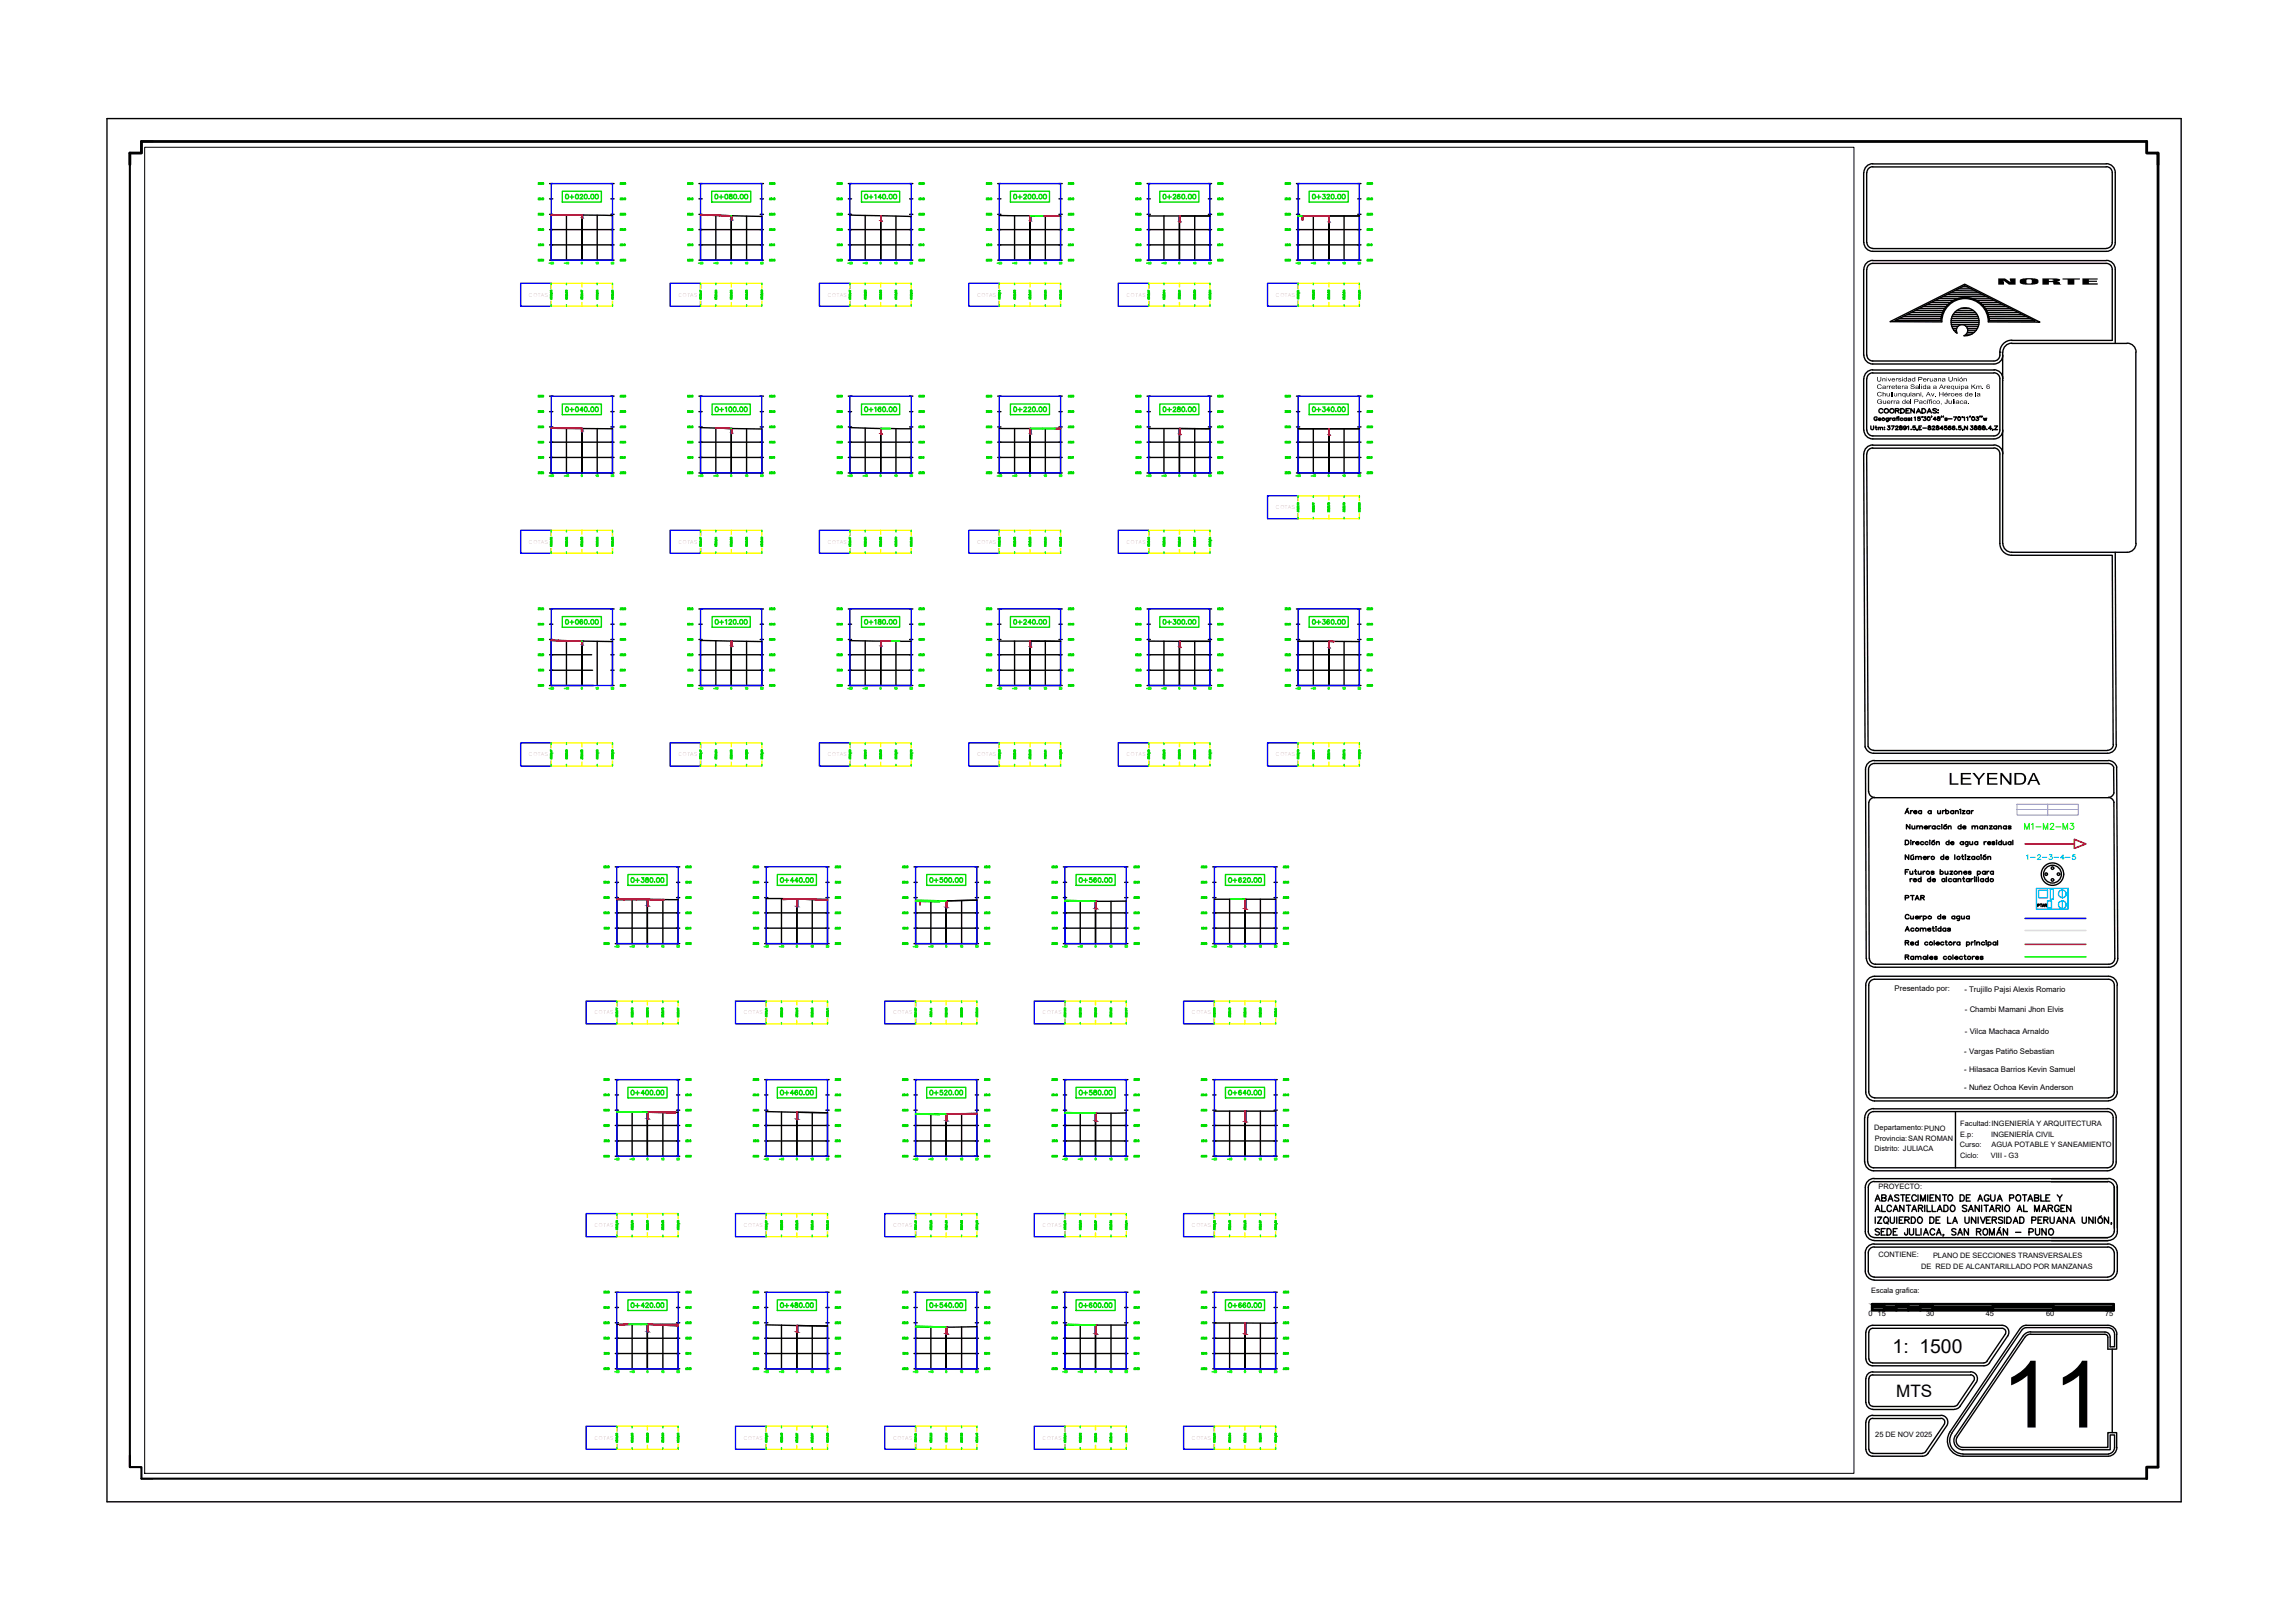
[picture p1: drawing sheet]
<svg xmlns="http://www.w3.org/2000/svg" width="420mm" height="297mm" viewBox="0 0 420 297" stroke-linecap="round" stroke-linejoin="round" font-family="sans-serif">
<defs><g id="words">
<text font-size="17" x="366.3" y="261.3">11</text>
<g font-size="3.5">
<text x="347.5" y="165.8">PTAR</text>
<text x="346.5" y="247.6">1: 1500</text>
</g>
<text font-size="3.4" x="356.7" y="143.6">LEYENDA</text>
<text font-size="3.1" x="347.2" y="255.8">MTS</text>
<g font-size="1.4">
<text x="346.9" y="181.4">Presentado por:</text>
<text x="359.6" y="181.5">- Trujillo Pajsi Alexis Romario</text>
<text x="359.7" y="185.3">- Chambi Mamani Jhon Elvis</text>
<text x="359.7" y="189.2">- Vilca Machaca Arnaldo</text>
<text x="359.6" y="192.9">- Vargas Patiño Sebastian</text>
<text x="359.6" y="196.3">- Hilasaca Barrios Kevin Samuel</text>
<text x="359.6" y="199.5">- Nuñez Ochoa Kevin Anderson</text>
<text x="343.1" y="206.8">Departamento:PUNO</text>
<text x="343.2" y="208.9">Provincia:SAN ROMAN</text>
<text x="358.8" y="210">Curso:</text>
<text x="358.9" y="206.1">Facultad:INGENIERÍA Y ARQUITECTURA</text>
<text x="358.9" y="208">E.p:</text>
<text x="364.5" y="208">INGENIERÍA CIVIL</text>
<text x="364.6" y="209.9">AGUA POTABLE Y SANEAMIENTO</text>
<text x="343.2" y="210.7">Distrito: JULIACA</text>
<text x="358.8" y="211.9">Ciclo:</text>
<text x="364.5" y="211.9">VIII - G3</text>
<text x="343.9" y="217.7">PROYECTO:</text>
<text x="343.9" y="230.1">CONTIENE:</text>
<text x="351.7" y="232.3">DE RED DE ALCANTARILLADO POR MANZANAS</text>
<text x="353.9" y="230.3">PLANO DE SECCIONES TRANSVERSALES</text>
<text x="342.5" y="236.7">Escala grafica:</text>
<text x="342.1" y="240.9">0</text>
<text x="343.7" y="240.9">15</text>
<text x="352.6" y="240.9">30</text>
<text x="363.5" y="240.9">45</text>
<text x="374.6" y="240.9">60</text>
<text x="385.4" y="240.9">75</text>
<text x="343.3" y="263">25 DE NOV 2025</text>
</g>
<g font-size="1.3">
<text x="343.5" y="69.8">Universidad Peruana Unión</text>
<text x="343.6" y="71.2">Carretera Salida a Arequipa Km. 6</text>
<text x="343.6" y="72.5">Chullunquiani, Av. Héroes de la</text>
<text x="343.6" y="73.9">Guerra del Pacífico, Juliaca.</text>
</g>
<g font-size=".9" fill="#f00">
<text x="96.8" y="54.3">COTAS</text>
<text x="124.2" y="54.3">COTAS</text>
<text x="151.5" y="54.3">COTAS</text>
<text x="178.9" y="54.3">COTAS</text>
<text x="206.2" y="54.3">COTAS</text>
<text x="233.6" y="54.3">COTAS</text>
<text x="233.6" y="93.2">COTAS</text>
<text x="96.8" y="99.5">COTAS</text>
<text x="124.2" y="99.5">COTAS</text>
<text x="151.5" y="99.5">COTAS</text>
<text x="178.9" y="99.5">COTAS</text>
<text x="206.2" y="99.5">COTAS</text>
<text x="96.8" y="138.4">COTAS</text>
<text x="124.2" y="138.4">COTAS</text>
<text x="151.5" y="138.4">COTAS</text>
<text x="178.9" y="138.4">COTAS</text>
<text x="206.2" y="138.4">COTAS</text>
<text x="233.6" y="138.4">COTAS</text>
<text x="108.8" y="185.7">COTAS</text>
<text x="136.2" y="185.7">COTAS</text>
<text x="163.5" y="185.7">COTAS</text>
<text x="190.9" y="185.7">COTAS</text>
<text x="218.2" y="185.7">COTAS</text>
<text x="108.8" y="224.6">COTAS</text>
<text x="136.2" y="224.6">COTAS</text>
<text x="163.5" y="224.6">COTAS</text>
<text x="190.9" y="224.6">COTAS</text>
<text x="218.2" y="224.6">COTAS</text>
<text x="108.8" y="263.5">COTAS</text>
<text x="136.2" y="263.5">COTAS</text>
<text x="163.5" y="263.5">COTAS</text>
<text x="190.9" y="263.5">COTAS</text>
<text x="218.2" y="263.5">COTAS</text>
</g>
</g></defs>
<!-- layer: C-ROAD-SCTN-VIEW -->
<g fill="none" stroke="#0d0" stroke-width=".25">
<path d="M98.5 39.1h.2v.2h-.2M98.5 36.3h.2v.2h-.2M98.5 33.5h.2v.2h-.2M98.8 33.5l.2 .2h-.2l.2-.2zM98.8 39.1l.2 .3-.2-.1 .2-.1zM98.8 36.3l.1 .3-.1-.2 .2-.1zM99.1 39.1h.1l-.1 .1 .2 .1h-.3M99.2 33.5l-.1 .1h.1l.1 .1h-.3M99.3 36.5h-.3l.2-.2v.3M102.9 35h7.2v2h-7.2zM103.6 35.6a.39 .39 0 0 1 .5 .4 .39 .39 0 0 1-.5 .4zM104.3 36.1h.8"/>
<path d="M104.7 35.7v.7M105.5 35.6a.42 .42 0 0 1 .5 .3 .42 .42 0 0 1-.3 .5l-.3-.1zM106.2 35.8l.1-.2h.3l.1 .1-.1 .3-.4 .4h.5M107.1 35.6a.38 .38 0 0 1 .4 .4 .38 .38 0 0 1-.4 .4l-.1-.3zM107.8 36.4h.1M113.6 39.1h.1l-.1 .1 .1 .1h-.2M113.6 36.3h.1l-.1 .1 .1 .1h-.2M113.6 33.5h.1l-.1 .1 .1 .1h-.2M113.8 36.3l.2 .1-.1 .2-.1-.2 .2-.1zM113.8 33.5l.2 .2h-.2l.2-.2zM113.9 39.1v.3h-.1l.2-.3zM114.1 39.1h.1v.2h-.1"/>
<path d="M114.2 33.5h-.1l.1 .2h-.1M114.3 36.5h-.2l.1-.2v.3M125.9 39.1h.2v.2h-.2M125.9 36.3h.2v.2h-.2M125.9 33.5h.2v.2h-.2M126.2 39.1l.1 .3-.2-.1 .2-.1zM126.2 36.3l.1 .3-.2-.2 .2-.1zM126.2 33.5l.1 .2h-.2l.2-.1zM126.4 39.1h.2l-.1 .1 .1 .1h-.2M126.6 33.5l-.2 .1h.2v.1h-.2M126.6 36.5h-.2l.1-.2v.3M130.3 35h7.1v2h-7.1z"/>
<path d="M131 35.6a.39 .39 0 0 1 .4 .4 .39 .39 0 0 1-.4 .4zM131.7 36.1h.7M132 35.7v.7M132.8 35.6a.42 .42 0 0 1 .5 .3 .42 .42 0 0 1-.3 .5l-.3-.1zM133.6 35.6v.2l.3 .2 .2 .3a.3 .3 0 0 1-.4 .1 .3 .3 0 0 1-.2-.3l.5-.3v-.2zM134.4 35.6a.38 .38 0 0 1 .5 .4 .38 .38 0 0 1-.5 .4l-.1-.3zM135.2 36.4h.1M140.9 39.1h.1v.1l.1 .1h-.2M140.9 36.3h.1v.1l.1 .1h-.2M140.9 33.5h.1v.1l.1 .1h-.2M141.2 36.3l.1 .1v.2l-.1-.2 .1-.1zM141.2 33.5l.1 .2h-.1l.1-.2z"/>
<path d="M141.2 39.1l.1 .3h-.1l.1-.3zM141.4 39.1h.2v.2h-.2M141.6 33.5h-.2l.2 .2h-.2M141.6 36.5h-.2l.1-.2v.3M153.2 39.1h.2v.2h-.2M153.2 36.3h.2v.2h-.2M153.2 33.5h.2v.2h-.2M153.5 39.1l.2 .3-.2-.1 .2-.1zM153.5 36.3l.1 .3-.1-.2 .2-.1zM153.5 33.5l.2 .2h-.2l.2-.1zM153.8 39.1h.1l-.1 .1 .2 .1h-.3M153.9 33.5l-.1 .1h.1l.1 .1h-.3"/>
<path d="M154 36.5h-.3l.2-.2v.3M157.7 35h7v2h-7zM159.1 36.1h.7M159.5 35.7v.7M160.1 35.7l.2-.1v.8M161.4 36.1h-.6l.4-.5v.8M161.7 35.6a.38 .38 0 0 1 .4 .4 .38 .38 0 0 1-.4 .4l-.1-.3zM162.4 36.4h.1M168.3 39.1h.1l-.1 .1 .1 .1h-.2M168.3 36.3h.1l-.1 .1 .1 .1h-.2M168.3 33.5h.1l-.1 .1 .1 .1h-.2M168.5 36.3l.2 .1-.1 .2-.1-.2 .2-.1z"/>
<path d="M168.5 33.5l.2 .2h-.2l.2-.2zM168.6 39.1v.3h-.1l.2-.3zM168.8 39.1h.1v.2h-.1M168.9 33.5h-.1l.1 .2h-.1M169 36.5h-.2l.1-.2v.3M180.6 39.1h.1v.2h-.1M180.6 36.3h.1v.2h-.1M180.6 33.5h.1v.2h-.1M180.9 39.1l.1 .3-.2-.1 .2-.1zM180.9 36.3l.1 .3-.2-.2 .2-.1zM180.9 33.5l.1 .2h-.2l.2-.1zM181.1 39.1h.2l-.1 .1 .1 .1h-.2"/>
<path d="M181.3 33.5l-.2 .1h.2v.1h-.2M181.3 36.5h-.2l.1-.2v.3M185 35h7.1v2h-7.1zM185.7 35.6a.39 .39 0 0 1 .4 .4 .39 .39 0 0 1-.4 .4zM186.4 36.1h.7M186.7 35.7v.7M187.4 35.8l.1-.2h.4l-.1 .4-.4 .4h.5M188.3 35.6a.38 .38 0 0 1 .5 .4 .38 .38 0 0 1-.5 .4l-.1-.3zM189.1 35.6a.38 .38 0 0 1 .5 .4 .38 .38 0 0 1-.5 .4l-.1-.3zM189.9 36.4h.1M195.6 39.1h.1v.1l.1 .1h-.2M195.6 36.3h.1v.1l.1 .1h-.2"/>
<path d="M195.6 33.5h.1v.1l.1 .1h-.2M195.9 39.1l.1 .1v.2l-.1-.2 .1-.1zM195.9 36.3l.1 .1-.1 .2v-.2l.1-.1zM195.9 33.5l.1 .2h-.1l.1-.2zM196.1 39.1h.2v.2h-.2M196.3 33.5h-.2l.2 .2h-.2M196.3 36.5h-.2l.1-.2v.3M207.9 39.1h.2v.2h-.2M207.9 36.3h.2v.2h-.2M207.9 33.5h.2v.2h-.2M208.2 39.1l.2 .3-.2-.1 .2-.1zM208.2 36.3l.1 .3-.1-.2 .2-.1z"/>
<path d="M208.2 33.5l.2 .2h-.2l.2-.1zM208.5 39.1h.1l-.1 .1 .1 .1h-.2M208.6 33.5l-.1 .1h.1v.1h-.2M208.6 36.5h-.2l.2-.2v.3M212.3 35h7.2v2h-7.2zM213 35.6a.39 .39 0 0 1 .5 .4 .39 .39 0 0 1-.5 .4zM213.7 36.1h.7M214.1 35.7v.7M214.8 35.8l.1-.2h.3v.4l-.5 .4h.6M216 35.7v-.1a.41 .41 0 0 0-.5 .3 .41 .41 0 0 0 .3 .5 .25 .25 0 0 0 .2-.3 .25 .25 0 0 0-.2-.2 .25 .25 0 0 0-.3 .2M216.5 35.6a.38 .38 0 0 1 .4 .4 .38 .38 0 0 1-.4 .4l-.1-.3zM217.2 36.4h.1"/>
<path d="M223 39.1h.1l-.1 .1 .1 .1h-.2M223 36.3h.1l-.1 .1 .1 .1h-.2M223 33.5h.1l-.1 .1 .1 .1h-.2M223.2 36.3l.2 .1-.1 .2-.1-.2 .2-.1zM223.2 33.5l.2 .2h-.2l.2-.2zM223.3 39.1v.3h-.1l.2-.3zM223.5 39.1h.1v.2h-.1M223.6 33.5h-.1l.1 .2h-.1M223.7 36.5h-.2l.1-.2v.3M235.3 39.1h.1v.2h-.1M235.3 36.3h.1v.2h-.1M235.3 33.5h.1v.2h-.1"/>
<path d="M235.6 39.1l.1 .3h-.2l.2-.2zM235.8 39.1h.2l-.1 .1 .1 .1h-.2M236 33.5l-.2 .1h.2v.1h-.2M236 36.5h-.2l.1-.2v.3M239.7 35h7.1v2h-7.1zM240.4 35.6a.39 .39 0 0 1 .4 .4 .39 .39 0 0 1-.4 .4zM241 36.1h.8M241.4 35.7v.7M242.2 35.6h.4l-.2 .3a.28 .28 0 0 1 .2 .4 .28 .28 0 0 1-.5 0M242.9 35.8l.1-.2h.3l.1 .1-.5 .7h.5M243.8 35.6a.38 .38 0 0 1 .5 .4 .38 .38 0 0 1-.5 .4l-.1-.3zM244.5 36.4h.1"/>
<path d="M250.3 39.1h.1l-.1 .1 .2 .1h-.2M250.3 36.3h.1l-.1 .1 .2 .1h-.2M250.3 33.5h.1l-.1 .1 .2 .1h-.2M250.6 36.3l.1 .1-.1 .2-.1-.1 .2-.2zM250.6 33.5l.1 .2h-.2l.2-.2zM250.6 39.1l.1 .3-.2-.1 .2-.2zM250.8 39.1h.2v.2h-.2M251 33.5h-.2l.2 .2h-.2M251 36.5h-.2l.1-.2v.3M98.5 47.5h.2v.2h-.2M98.5 41.9h.2v.2h-.2M98.6 44.7h.1v.2h-.1"/>
<path d="M98.8 47.5l.2 .2-.1 .1-.1-.1 .2-.2zM98.8 41.9l.2 .2h-.2l.2-.1zM98.9 44.7l.1 .2h-.2l.2-.1zM99.1 47.5l.2 .1-.1 .2zM99.1 44.7h.1v.2M99.1 41.9h.1l-.2 .2h.3M113.6 47.5h.1l-.1 .1 .1 .1h-.2M113.6 44.7h.1l-.1 .1 .1 .1h-.2M113.6 41.9l.1 .2h-.2M113.8 47.5l.2 .2-.1 .1-.1-.2 .2-.1zM113.8 44.7l.2 .2h-.2l.2-.2zM114.1 44.7v.2"/>
<path d="M114.1 41.9h.1l-.1 .2h.1M125.9 47.5h.2v.2h-.2M125.9 41.9h.2v.2h-.2M125.9 44.7h.2v.2h-.2M126.2 47.5l.1 .3-.2-.1 .2-.2zM126.2 41.9l.1 .2h-.2l.2-.1zM126.2 44.7l.2 .2h-.2l.2-.1zM126.4 47.5l.2 .1-.1 .2zM126.4 44.7h.1v.2M126.4 41.9h.2l-.2 .2h.2M140.9 47.5h.1v.1l.1 .1h-.2M140.9 44.7h.1v.1l.1 .1h-.2"/>
<path d="M140.9 41.9l.2 .2h-.2M141.2 47.5l.1 .2v.1l-.1-.2 .1-.1zM141.2 44.7l.1 .2h-.1l.1-.2zM141.4 44.7l.1 .2M141.4 41.9h.2l-.2 .2h.2M153.2 47.5h.2v.2h-.2M153.2 41.9h.2v.2h-.2M153.3 44.7h.1v.2h-.1M153.5 47.5l.1 .3-.1-.1 .2-.2zM153.5 41.9l.2 .2h-.2l.2-.1zM153.6 44.7l.1 .2h-.2l.2-.1zM153.8 47.5l.2 .1-.1 .2z"/>
<path d="M153.8 44.7h.1v.2M153.8 41.9h.1l-.2 .2h.3M168.3 47.5h.1l-.1 .1 .1 .1h-.2M168.3 44.7h.1l-.1 .1 .1 .1h-.2M168.3 41.9l.1 .2h-.2M168.5 47.5l.2 .2-.1 .1-.1-.2 .2-.1zM168.5 44.7l.2 .2h-.2l.2-.2zM168.8 44.7v.2M168.8 41.9h.1l-.1 .2h.1M180.6 47.5h.1v.2h-.1M180.6 41.9h.1v.2h-.1M180.6 44.7h.2v.2h-.2"/>
<path d="M180.9 47.5l.1 .3-.2-.1 .2-.2zM180.9 41.9l.1 .2h-.2l.2-.1zM180.9 44.7l.1 .2h-.1l.1-.1zM181.1 47.5l.2 .1-.1 .2zM181.1 44.7h.1v.2M181.1 41.9h.2l-.2 .2h.2M195.6 47.5h.1v.1l.1 .1h-.2M195.6 44.7h.1v.1l.1 .1h-.2M195.6 41.9l.2 .2h-.2M195.9 47.5l.1 .2-.1 .1v-.2l.1-.1zM195.9 44.7l.1 .2h-.1l.1-.2zM196.1 44.7l.1 .2"/>
<path d="M196.1 41.9h.2l-.2 .2h.2M207.9 47.5h.2v.2h-.2M207.9 41.9h.2v.2h-.2M208 44.7h.1v.2h-.1M208.2 47.5l.1 .3-.1-.1 .2-.2zM208.2 41.9l.2 .2h-.2l.2-.1zM208.3 44.7l.1 .2h-.2l.2-.1zM208.5 47.5l.1 .1v.2zM208.5 44.7h.1v.2M208.5 41.9h.1l-.2 .2h.2M223 47.5h.1l-.1 .1 .1 .1h-.2M223 44.7h.1l-.1 .1 .1 .1h-.2"/>
<path d="M223 41.9l.1 .2h-.2M223.2 47.5l.2 .2-.1 .1-.1-.2 .2-.1zM223.2 44.7l.2 .2h-.2l.2-.2zM223.5 44.7v.2M223.5 41.9h.1l-.1 .2h.1M235.3 47.5h.1v.2h-.1M235.3 41.9h.1v.2h-.1M235.3 44.7h.2v.2h-.2M235.5 41.9l.2 .2h-.2l.2-.2zM235.6 44.7l.1 .2h-.1l.1-.1zM235.8 41.9h.2l-.2 .2h.2M235.8 44.7h.1v.2"/>
<path d="M250.3 47.5h.1l-.1 .1 .2 .1h-.2M250.3 44.7h.1l-.1 .1 .2 .1h-.2M250.3 41.9l.2 .2h-.2M250.6 47.5l.1 .2-.1 .1-.1-.1 .2-.2zM250.6 44.7l.1 .2h-.2l.2-.2zM250.8 44.7l.1 .2M250.8 41.9h.2l-.2 .2h.2M98.5 78h.2v.2h-.2M98.5 75.2h.2v.2h-.2M98.5 72.4h.2v.2h-.2M98.8 78l.2 .3h-.2l.2-.2zM98.8 75.2l.2 .3-.2-.1 .2-.1z"/>
<path d="M98.8 72.4l.1 .3-.1-.2 .2-.1zM99.1 78l.2 .2h-.3M99.2 72.4l-.1 .1 .2 .1h-.3M99.3 75.4h-.3l.2-.2v.3M102.9 73.9h7.2v2h-7.2zM103.6 74.5a.39 .39 0 0 1 .5 .4 .39 .39 0 0 1-.5 .4zM104.3 75h.8M104.7 74.6v.7M105.5 74.5a.42 .42 0 0 1 .5 .3 .42 .42 0 0 1-.3 .5l-.3-.1zM106.8 75h-.6l.4-.5v.8M107.1 74.5a.38 .38 0 0 1 .4 .4 .38 .38 0 0 1-.4 .4l-.1-.3zM107.8 75.3h.1"/>
<path d="M113.6 78l.1 .2h-.2M113.6 75.2h.1l-.1 .1 .1 .1h-.2M113.6 72.4h.1l-.1 .1 .1 .1h-.2M113.8 72.4l.2 .1-.1 .2-.1-.2 .2-.1zM113.9 75.2v.3h-.1v-.2h.2zM114.1 78h.1v.2h-.1M114.2 72.4h-.1l.1 .2h-.1M114.3 75.4h-.2l.1-.2v.3M125.9 78h.2v.2h-.2M125.9 75.2h.2v.2h-.2M125.9 72.4h.2v.2h-.2M126.2 78l.1 .3h-.2l.2-.2z"/>
<path d="M126.2 75.2l.1 .3-.2-.1 .2-.1zM126.2 72.4l.1 .3-.2-.2 .2-.1zM126.4 78l.2 .2h-.2M126.6 72.4l-.2 .1 .2 .1h-.2M126.6 75.4h-.2l.1-.2v.3M130.4 73.9h7v2h-7zM131.7 75h.7M132.1 74.6v.7M132.8 74.7l.2-.2v.8M133.5 74.5a.42 .42 0 0 1 .5 .3 .42 .42 0 0 1-.2 .5l-.3-.1zM134.4 74.5a.42 .42 0 0 1 .4 .3 .42 .42 0 0 1-.2 .5l-.3-.1zM135.1 75.3h.1"/>
<path d="M140.9 78l.2 .2h-.2M140.9 75.2h.1v.1l.1 .1h-.2M140.9 72.4h.1v.1l.1 .1h-.2M141.2 72.4l.1 .1v.2l-.1-.2 .1-.1zM141.2 75.2l.1 .3h-.1v-.2h.1zM141.4 78h.2v.2h-.2M141.6 72.4h-.2l.2 .2h-.2M141.6 75.4h-.2l.1-.2v.3M153.2 78h.2v.2h-.2M153.2 75.2h.2v.2h-.2M153.2 72.4h.2v.2h-.2M153.5 78l.2 .3h-.2l.2-.2z"/>
<path d="M153.5 75.2l.2 .3-.2-.1 .2-.1zM153.5 72.4l.1 .3-.1-.2 .2-.1zM153.8 78l.2 .2h-.3M153.9 72.4l-.1 .1 .2 .1h-.3M154 75.4h-.3l.2-.2v.3M157.7 73.9h7v2h-7zM159.1 75h.7M159.5 74.6v.7M160.1 74.7l.2-.2v.8M161.3 74.6l-.1-.1a.39 .39 0 0 0-.4 .4 .39 .39 0 0 0 .4 .4 .28 .28 0 0 0 0-.5 .28 .28 0 0 0-.4 .2M161.7 74.5a.38 .38 0 0 1 .4 .4 .38 .38 0 0 1-.4 .4l-.1-.3zM162.4 75.3h.1"/>
<path d="M168.3 78l.1 .2h-.2M168.3 75.2h.1l-.1 .1 .1 .1h-.2M168.3 72.4h.1l-.1 .1 .1 .1h-.2M168.5 72.4l.2 .1-.1 .2-.1-.2 .2-.1zM168.6 75.2v.3h-.1v-.2h.2zM168.8 78h.1v.2h-.1M168.9 72.4h-.1l.1 .2h-.1M169 75.4h-.2l.1-.2v.3M180.6 78h.1v.2h-.1M180.6 75.2h.1v.2h-.1M180.6 72.4h.1v.2h-.1M180.9 78l.1 .3h-.2l.2-.2z"/>
<path d="M180.9 75.2l.1 .3-.2-.1 .2-.1zM180.9 72.4l.1 .3-.2-.2 .2-.1zM181.1 78l.2 .2h-.2M181.3 72.4l-.2 .1 .2 .1h-.2M181.3 75.4h-.2l.1-.2v.3M185 73.9h7.1v2h-7.1zM185.7 74.5a.39 .39 0 0 1 .4 .4 .39 .39 0 0 1-.4 .4zM186.4 75h.7M186.7 74.6v.7M187.4 74.7l.4-.2 .1 .2-.5 .6h.5M188.2 74.7l.4-.2 .1 .2-.5 .6h.6M189.1 74.5a.38 .38 0 0 1 .5 .4 .38 .38 0 0 1-.5 .4l-.1-.3z"/>
<path d="M189.9 75.3h.1M195.6 78l.2 .2h-.2M195.6 75.2h.1v.1l.1 .1h-.2M195.6 72.4h.1v.1l.1 .1h-.2M195.9 72.4l.1 .1-.1 .2v-.2l.1-.1zM195.9 75.2l.1 .3h-.1v-.2h.1zM196.1 78h.2v.2h-.2M196.3 72.4h-.2l.2 .2h-.2M196.3 75.4h-.2l.1-.2v.3M207.9 78h.2v.2h-.2M207.9 75.2h.2v.2h-.2M207.9 72.4h.2v.2h-.2"/>
<path d="M208.2 78l.2 .3h-.2l.2-.2zM208.2 75.2l.2 .3-.2-.1 .2-.1zM208.2 72.4l.1 .3-.1-.2 .2-.1zM208.5 78l.1 .2h-.2M208.6 72.4l-.1 .1 .1 .1h-.2M208.6 75.4h-.2l.2-.2v.3M212.3 73.9h7.2v2h-7.2zM213 74.5a.39 .39 0 0 1 .5 .4 .39 .39 0 0 1-.5 .4zM213.7 75h.7M214.1 74.6v.7M214.8 74.7l.3-.2 .2 .2-.6 .6h.6M215.6 74.5v.2a.35 .35 0 0 1 .4 .2 .35 .35 0 0 1 0 .4h-.2a.29 .29 0 0 1-.2-.3 .29 .29 0 0 1 .3-.2l.1-.3z"/>
<path d="M216.5 74.5a.38 .38 0 0 1 .4 .4 .38 .38 0 0 1-.4 .4l-.1-.3zM217.2 75.3h.1M223 78l.1 .2h-.2M223 75.2h.1l-.1 .1 .1 .1h-.2M223 72.4h.1l-.1 .1 .1 .1h-.2M223.2 72.4l.2 .1-.1 .2-.1-.2 .2-.1zM223.3 75.2v.3h-.1v-.2h.2zM223.5 78h.1v.2h-.1M223.6 72.4h-.1l.1 .2h-.1M223.7 75.4h-.2l.1-.2v.3M235.3 78h.1v.2h-.1M235.3 75.2h.1v.2h-.1"/>
<path d="M235.3 72.4h.1v.2h-.1M235.5 78l.2 .3h-.2l.2-.3zM235.6 75.2l.1 .3h-.2l.2-.2zM235.8 78l.2 .2h-.2M236 72.4l-.2 .1 .2 .1h-.2M236 75.4h-.2l.1-.2v.3M239.7 73.9h7.1v2h-7.1zM240.4 74.5a.39 .39 0 0 1 .4 .4 .39 .39 0 0 1-.4 .4zM241 75h.8M241.4 74.6v.7M242.2 74.5h.4l-.2 .3a.28 .28 0 0 1 .2 .4 .28 .28 0 0 1-.5 0M243.5 75h-.6l.4-.5v.8"/>
<path d="M243.8 74.5a.38 .38 0 0 1 .5 .4 .38 .38 0 0 1-.5 .4l-.1-.3zM244.5 75.3h.1M250.3 78l.2 .2h-.2M250.3 75.2h.1l-.1 .1 .2 .1h-.2M250.3 72.4h.1l-.1 .1 .2 .1h-.2M250.6 72.4l.1 .1-.1 .2-.1-.2 .2-.1zM250.6 75.2l.1 .3-.2-.1 .2-.1zM250.8 78h.2v.2h-.2M251 72.4h-.2l.2 .2h-.2M251 75.4h-.2l.1-.2v.3M98.5 86.4h.2v.2h-.2M98.5 80.8h.2v.3l-.2-.1"/>
<path d="M98.6 83.6h.1v.2h-.1M98.8 80.8l.2 .3h-.2l.2-.3zM98.8 86.4l.2 .3-.2-.1 .2-.1zM98.9 83.6l.1 .2v.1l-.2-.1 .2-.2zM99.1 83.6h.1v.3M99.1 80.8h.1l-.2 .3h.3M113.6 86.4h.1l-.1 .1 .1 .1h-.2M113.6 83.6h.1l-.1 .1 .1 .1h-.2M113.6 80.8h.1l-.1 .1 .1 .1h-.2M113.8 83.6l.2 .2-.1 .1-.1-.2 .2-.1zM113.8 80.8l.2 .3h-.2l.2-.3zM113.9 86.4v.3h-.1v-.2h.2z"/>
<path d="M114.1 83.6v.3M114.1 80.8h.1l-.1 .3h.1M114.1 86.4l.1 .1v.2l-.1-.1zM125.9 86.4h.2v.2h-.2M125.9 80.8h.2v.3l-.2-.1M125.9 83.6h.2v.2h-.2M126.2 86.4l.1 .3-.2-.1 .2-.1zM126.2 80.8l.1 .3h-.2l.2-.2zM126.2 83.6l.2 .2-.1 .1-.1-.1 .2-.2zM126.4 83.6h.1v.3M126.4 80.8h.2l-.2 .3h.2M140.9 86.4h.1v.1l.1 .1h-.2"/>
<path d="M140.9 83.6h.1v.1l.1 .1h-.2M140.9 80.8h.1v.1l.1 .1h-.2M141.2 83.6l.1 .2v.1l-.1-.2 .1-.1zM141.2 80.8l.1 .3h-.1l.1-.3zM141.2 86.4l.1 .3h-.1v-.2h.1zM141.4 83.6l.1 .3M141.4 80.8h.2l-.2 .3h.2M141.5 86.4l.1 .1-.1 .2-.1-.1zM153.2 86.4h.2v.2h-.2M153.2 80.8h.2v.3l-.2-.1M153.3 83.6h.1v.2h-.1M153.5 86.4l.2 .3-.2-.1 .2-.1z"/>
<path d="M153.5 80.8l.2 .3h-.2l.2-.2zM153.6 83.6l.1 .2v.1l-.2-.1 .2-.2zM153.8 83.6h.1v.3M153.8 80.8h.1l-.2 .3h.3M168.3 86.4h.1l-.1 .1 .1 .1h-.2M168.3 83.6h.1l-.1 .1 .1 .1h-.2M168.3 80.8h.1l-.1 .1 .1 .1h-.2M168.5 83.6l.2 .2-.1 .1-.1-.2 .2-.1zM168.5 80.8l.2 .3h-.2l.2-.3zM168.6 86.4v.3h-.1v-.2h.2zM168.8 83.6v.3M168.8 80.8h.1l-.1 .3h.1"/>
<path d="M168.8 86.4l.1 .1v.2l-.1-.1zM180.6 86.4h.1v.2h-.1M180.6 80.8h.1v.3l-.1-.1M180.6 83.6h.2v.2h-.2M180.9 86.4l.1 .3-.2-.1 .2-.1zM180.9 80.8l.1 .3h-.2l.2-.2zM180.9 83.6l.2 .2-.1 .1-.1-.1 .1-.2zM181.1 83.6h.1v.3M181.1 80.8h.2l-.2 .3h.2M195.6 86.4h.1v.1l.1 .1h-.2M195.6 83.6h.1v.1l.1 .1h-.2M195.6 80.8h.1v.1l.1 .1h-.2"/>
<path d="M195.9 83.6l.1 .2-.1 .1v-.2l.1-.1zM195.9 80.8l.1 .3h-.1l.1-.3zM195.9 86.4l.1 .3h-.1v-.2h.1zM196.1 83.6l.1 .3M196.1 80.8h.2l-.2 .3h.2M196.2 86.4l.1 .1-.1 .2-.1-.1zM207.9 86.4h.2v.2h-.2M207.9 80.8h.2v.3l-.2-.1M208 83.6h.1v.2h-.1M208.2 86.4l.2 .3-.2-.1 .2-.1zM208.2 80.8l.2 .3h-.2l.2-.2zM208.3 83.6l.1 .2v.1l-.2-.1 .2-.2z"/>
<path d="M208.5 83.6h.1v.3M208.5 80.8h.1l-.2 .3h.2M223 86.4h.1l-.1 .1 .1 .1h-.2M223 83.6h.1l-.1 .1 .1 .1h-.2M223 80.8h.1l-.1 .1 .1 .1h-.2M223.2 83.6l.2 .2-.1 .1-.1-.2 .2-.1zM223.2 80.8l.2 .3h-.2l.2-.3zM223.3 86.4v.3h-.1v-.2h.2zM223.5 83.6v.3M223.5 80.8h.1l-.1 .3h.1M223.5 86.4l.1 .1v.2l-.1-.1zM235.3 86.4h.1v.2h-.1"/>
<path d="M235.3 80.8h.1v.3l-.1-.1M235.3 83.6h.2v.2h-.2M235.6 86.4l.1 .3h-.2l.2-.2zM235.6 83.6l.2 .2-.1 .1-.1-.1 .1-.2zM235.8 80.8h.2l-.2 .3h.2M235.8 83.6h.1v.3M250.3 86.4h.1l-.1 .1 .2 .1h-.2M250.3 83.6h.1l-.1 .1 .2 .1h-.2M250.3 80.8h.1l-.1 .1 .2 .1h-.2M250.6 83.6l.1 .2-.1 .1-.1-.1 .2-.2zM250.6 80.8l.1 .3-.2-.1 .2-.2zM250.6 86.4l.1 .3-.2-.1 .2-.1z"/>
<path d="M250.8 86.5h.2l-.1 .2zM250.8 83.6l.1 .3M250.8 80.8h.2l-.2 .3h.2M98.5 119.7h.2v.3l-.2-.1M98.5 116.9h.2v.2h-.2M98.5 114.1h.2v.2h-.2M98.5 111.3h.2v.2h-.2M98.8 114.1l.2 .3h-.2l.2-.3zM98.8 111.3l.2 .3-.2-.1 .2-.2zM98.8 119.7l.1 .3-.1-.1 .2-.2zM98.8 116.9l.2 .3h-.2l.2-.2zM99.1 119.8l.1-.1-.2 .3h.3"/>
<path d="M99.1 116.9h.1l-.1 .1 .2 .1h-.3M99.2 111.3h-.1l.1 .3-.2-.1M99.3 114.3h-.3l.2-.2v.3M102.9 112.8h7.2v2h-7.2zM103.6 113.4a.39 .39 0 0 1 .5 .4 .39 .39 0 0 1-.5 .4zM104.3 113.9h.8M104.7 113.5v.7M105.5 113.4a.42 .42 0 0 1 .5 .3 .42 .42 0 0 1-.3 .5l-.3-.1zM106.6 113.5v-.1a.38 .38 0 0 0-.4 .4 .38 .38 0 0 0 .4 .4 .27 .27 0 0 0 0-.4 .27 .27 0 0 0-.4 .1M107.1 113.4a.38 .38 0 0 1 .4 .4 .38 .38 0 0 1-.4 .4l-.1-.3zM107.8 114.2h.1M113.6 119.7h.1l-.1 .1 .1 .1h-.2"/>
<path d="M113.6 116.9h.1l-.1 .1 .1 .1h-.2M113.6 114.1l.1 .2h-.2M113.6 111.3h.1l-.1 .1 .1 .1h-.2M113.8 119.7l.2 .2-.1 .1-.1-.2 .2-.1zM113.8 116.9l.2 .3h-.2l.2-.2zM113.8 114.1l.2 .3h-.2l.2-.3zM113.8 111.3l.2 .1-.1 .2h-.1v-.2l.2-.1zM114.1 119.8l.1-.1-.1 .3h.1M114.1 116.9h.1v.2h-.1M114.2 111.3h-.1l.1 .2h-.1M114.3 114.3h-.2l.1-.2v.3M125.9 119.7h.2v.3l-.2-.1"/>
<path d="M125.9 116.9h.2v.2h-.2M125.9 114.1h.2v.2h-.2M125.9 111.3h.2v.2h-.2M126.1 114.1l.2 .3h-.2l.2-.3zM126.2 119.7l.1 .3-.2-.1 .2-.2zM126.2 116.9l.1 .3h-.2l.2-.2zM126.2 111.3l.1 .3-.2-.1 .2-.1zM126.4 119.8l.2-.1-.2 .3h.2M126.4 116.9h.2l-.1 .1 .1 .1h-.2M126.6 111.3h-.2l.2 .3-.2-.1M126.6 114.3h-.2l.1-.2v.3M130.4 112.8h7v2h-7z"/>
<path d="M131.7 113.9h.7M132.1 113.5v.7M132.8 113.6l.2-.2v.8M133.5 113.6l.1-.2 .3 .1v.2l-.5 .5h.6M134.4 113.4a.42 .42 0 0 1 .4 .3 .42 .42 0 0 1-.2 .5l-.3-.1zM135.1 114.2h.1M140.9 119.7h.1v.1l.1 .1h-.2M140.9 116.9h.1v.1l.1 .1h-.2M140.9 114.1l.2 .2h-.2M140.9 111.3h.1v.1l.1 .1h-.2M141.2 119.7l.1 .2v.1l-.1-.2 .1-.1zM141.2 116.9l.1 .3h-.1l.1-.2z"/>
<path d="M141.2 114.1l.1 .3h-.1l.1-.3zM141.2 111.3l.1 .3h-.1v-.2h.1zM141.4 119.8l.2-.1-.2 .3h.2M141.4 116.9h.2v.2h-.2M141.6 111.3h-.2l.2 .2h-.2M141.6 114.3h-.2l.1-.2v.3M153.2 119.7h.2v.3l-.2-.1M153.2 116.9h.2v.2h-.2M153.2 114.1h.2v.2h-.2M153.2 111.3h.2v.2h-.2M153.5 114.1l.2 .3h-.2l.2-.3zM153.5 119.7l.1 .3-.1-.1 .2-.2z"/>
<path d="M153.5 116.9l.2 .3h-.2l.2-.2zM153.5 111.3l.2 .3-.2-.1 .2-.1zM153.8 119.8l.1-.1-.2 .3h.3M153.8 116.9h.1l-.1 .1 .2 .1h-.3M153.9 111.3h-.1l.1 .3-.2-.1M154 114.3h-.3l.2-.2v.3M157.7 112.8h7v2h-7zM159.1 113.9h.7M159.5 113.5v.7M160.1 113.6l.2-.2v.8M160.9 113.4v.3l.3 .1 .1 .3a.29 .29 0 0 1-.3 .1 .29 .29 0 0 1-.2-.3l.1-.1 .4-.1v-.3zM161.7 113.4a.38 .38 0 0 1 .4 .4 .38 .38 0 0 1-.4 .4l-.1-.3z"/>
<path d="M162.4 114.2h.1M168.3 119.7h.1l-.1 .1 .1 .1h-.2M168.3 116.9h.1l-.1 .1 .1 .1h-.2M168.3 114.1l.1 .2h-.2M168.3 111.3h.1l-.1 .1 .1 .1h-.2M168.5 119.7l.2 .2-.1 .1-.1-.2 .2-.1zM168.5 116.9l.2 .3h-.2l.2-.2zM168.5 114.1l.2 .3h-.2l.2-.3zM168.6 111.3v.3h-.1v-.2h.2zM168.8 119.8l.1-.1-.1 .3h.1M168.8 116.9h.1v.2h-.1M168.9 111.3h-.1l.1 .2h-.1"/>
<path d="M169 114.3h-.2l.1-.2v.3M180.6 119.7h.1v.3l-.1-.1M180.6 116.9h.1v.2h-.1M180.6 114.1h.1v.2h-.1M180.6 111.3h.1v.2h-.1M180.8 114.1l.2 .3h-.2l.2-.3zM180.9 119.7l.1 .3-.2-.1 .2-.2zM180.9 116.9l.1 .3h-.2l.2-.2zM180.9 111.3l.1 .3-.2-.1 .2-.1zM181.1 119.8l.2-.1-.2 .3h.2M181.1 116.9h.2l-.1 .1 .1 .1h-.2M181.3 111.3h-.2l.2 .3-.2-.1"/>
<path d="M181.3 114.3h-.2l.1-.2v.3M185 112.8h7.1v2h-7.1zM185.7 113.4a.39 .39 0 0 1 .4 .4 .39 .39 0 0 1-.4 .4zM186.4 113.9h.7M186.7 113.5v.7M187.4 113.6l.2-.2h.3l-.1 .4-.4 .4h.5M188.8 113.9h-.6l.4-.5v.8M189.1 113.4a.38 .38 0 0 1 .5 .4 .38 .38 0 0 1-.5 .4l-.1-.3zM189.9 114.2h.1M195.6 119.7h.1v.1l.1 .1h-.2M195.6 116.9h.1v.1l.1 .1h-.2M195.6 114.1l.2 .2h-.2"/>
<path d="M195.6 111.3h.1v.1l.1 .1h-.2M195.9 119.7l.1 .2-.1 .1v-.2l.1-.1zM195.9 116.9l.1 .3h-.1l.1-.2zM195.9 114.1l.1 .3h-.1l.1-.3zM195.9 111.3l.1 .3h-.1v-.2h.1zM196.1 119.8l.2-.1-.2 .3h.2M196.1 116.9h.2v.2h-.2M196.3 111.3h-.2l.2 .2h-.2M196.3 114.3h-.2l.1-.2v.3M207.9 119.7h.2v.3l-.2-.1M207.9 116.9h.2v.2h-.2M207.9 114.1h.2v.2h-.2"/>
<path d="M207.9 111.3h.2v.2h-.2M208.2 114.1l.2 .3h-.2l.2-.3zM208.2 119.7l.1 .3-.1-.1 .2-.2zM208.2 116.9l.2 .3h-.2l.2-.2zM208.2 111.3l.2 .3-.2-.1 .2-.1zM208.5 119.8l.1-.1-.2 .3h.2M208.5 116.9h.1l-.1 .1 .1 .1h-.2M208.6 111.3h-.1l.1 .3-.2-.1M208.6 114.3h-.2l.2-.2v.3M212.3 112.8h7.2v2h-7.2zM213 113.4a.39 .39 0 0 1 .5 .4 .39 .39 0 0 1-.5 .4zM213.7 113.9h.7"/>
<path d="M214.1 113.5v.7M214.8 113.4h.5l-.3 .3a.27 .27 0 0 1 .2 .5 .27 .27 0 0 1-.5-.1M215.7 113.4a.38 .38 0 0 1 .4 .4 .38 .38 0 0 1-.4 .4l-.2-.3zM216.5 113.4a.38 .38 0 0 1 .4 .4 .38 .38 0 0 1-.4 .4l-.1-.3zM217.2 114.2h.1M223 119.7h.1l-.1 .1 .1 .1h-.2M223 116.9h.1l-.1 .1 .1 .1h-.2M223 114.1l.1 .2h-.2M223 111.3h.1l-.1 .1 .1 .1h-.2M223.2 119.7l.2 .2-.1 .1-.1-.2 .2-.1zM223.2 116.9l.2 .3h-.2l.2-.2zM223.2 114.1l.2 .3h-.2l.2-.3z"/>
<path d="M223.3 111.3v.3h-.1v-.2h.2zM223.5 119.8l.1-.1-.1 .3h.1M223.5 116.9h.1v.2h-.1M223.6 111.3h-.1l.1 .2h-.1M223.7 114.3h-.2l.1-.2v.3M235.3 119.7h.1v.3l-.1-.1M235.3 116.9h.1v.2h-.1M235.3 114.1h.1v.2h-.1M235.3 111.3h.1v.2h-.1M235.5 114.1l.2 .3h-.2l.2-.3zM235.6 111.3l.1 .3h-.2l.2-.2zM235.8 119.8l.2-.1-.2 .3h.2"/>
<path d="M235.8 116.9h.2l-.1 .1 .1 .1h-.2M236 111.3l-.2 .1h.2v.2l-.2-.1M236 114.3h-.2l.1-.2v.3M239.7 112.8h7.1v2h-7.1zM240.4 113.4a.39 .39 0 0 1 .4 .4 .39 .39 0 0 1-.4 .4zM241 113.9h.8M241.4 113.5v.7M242.2 113.4h.4l-.2 .3a.27 .27 0 0 1 .2 .5 .27 .27 0 0 1-.5-.1M243.4 113.5l-.1-.1a.38 .38 0 0 0-.4 .4 .38 .38 0 0 0 .4 .4 .25 .25 0 0 0 0-.4 .25 .25 0 0 0-.4 .1M243.8 113.4a.38 .38 0 0 1 .5 .4 .38 .38 0 0 1-.5 .4l-.1-.3zM244.5 114.2h.1M250.3 119.7h.1l-.1 .1 .2 .1h-.2"/>
<path d="M250.3 116.9h.1l-.1 .1 .2 .1h-.2M250.3 114.1l.2 .2h-.2M250.3 111.3h.1l-.1 .1 .2 .1h-.2M250.6 119.7l.1 .2-.1 .1-.1-.1 .2-.2zM250.6 116.9l.1 .3-.2-.1 .2-.1zM250.6 111.3l.1 .3-.2-.1 .2-.1zM250.8 119.8l.2-.1-.2 .3h.2M250.8 116.9h.2v.2h-.2M251 111.3h-.2l.2 .2h-.2M251 114.3h-.2l.1-.2v.3M98.5 125.3h.2v.2h-.2M98.6 122.5h.1v.3h-.1"/>
<path d="M98.8 125.3l.2 .3h-.2l.2-.2zM98.8 122.5l.2 .1v.2h-.2l.2-.3zM99.1 125.3l.2 .1-.1 .2h-.1zM99.1 122.6l.1-.1v.3M113.6 125.3l.1 .2h-.2M113.6 122.5h.1l-.1 .1 .1 .1-.2 .1M113.9 122.5v.3h-.1v-.2h.2zM114.1 122.6v-.1v.3M114.4 122.5v.3h-.1zM125.9 125.3h.2v.2h-.2M125.9 122.5h.2v.3h-.2M126.2 125.3l.1 .3h-.2l.2-.2z"/>
<path d="M126.2 122.5l.2 .1v.2h-.2l.2-.3zM126.4 125.3h.2v.3h-.2zM126.4 122.6l.1-.1v.3M140.9 125.3l.2 .2h-.2M140.9 122.5h.1v.1l.1 .1-.2 .1M141.2 122.5l.1 .3h-.1v-.2h.1zM141.4 122.6l.1-.1v.3M141.7 122.5l.1 .3h-.2zM153.2 125.3h.2v.2h-.2M153.3 122.5h.1v.3h-.1M153.5 125.3l.2 .3h-.2l.2-.2zM153.5 122.5l.2 .1v.2h-.2l.2-.3z"/>
<path d="M153.8 125.3h.1v.3h-.1zM153.8 122.6l.1-.1v.3M168.3 125.3l.1 .2h-.2M168.3 122.5h.1l-.1 .1 .1 .1-.2 .1M168.6 122.5v.3h-.1v-.2h.2zM168.8 122.6v-.1v.3M169 122.6h.1v.2zM180.6 125.3h.1v.2h-.1M180.6 122.5h.2v.3h-.2M180.9 125.3l.1 .3h-.2l.2-.2zM180.9 122.5l.1 .1v.2h-.1l.1-.3zM181.1 125.3l.2 .1v.2h-.2z"/>
<path d="M181.1 122.6l.1-.1v.3M195.6 125.3l.2 .2h-.2M195.6 122.5h.1v.1l.1 .1-.2 .1M195.9 122.5l.1 .3h-.1v-.2h.1zM196.1 122.6l.1-.1v.3M196.3 122.6h.2v.2zM207.9 125.3h.2v.2h-.2M208 122.5h.1v.3h-.1M208.2 125.3l.2 .3h-.2l.2-.2zM208.2 122.5l.2 .1v.2h-.2l.2-.3zM208.5 125.3h.1v.3h-.1zM208.5 122.6l.1-.1v.3"/>
<path d="M223 125.3l.1 .2h-.2M223 122.5h.1l-.1 .1 .1 .1-.2 .1M223.3 122.5v.3h-.1v-.2h.2zM223.5 122.6v-.1v.3M223.8 122.5v.3h-.1zM235.3 125.3h.1v.2h-.1M235.3 122.5h.2v.3h-.2M235.5 125.3l.2 .3h-.2l.2-.3zM235.6 122.5l.1 .1v.2h-.1l.1-.3zM235.8 122.6l.1-.1v.3M250.3 125.3l.2 .2h-.2M250.3 122.5h.1l-.1 .1 .2 .1-.2 .1"/>
<path d="M250.6 122.5l.1 .3h-.2l.2-.2zM250.8 122.6l.1-.1v.3M251.1 122.5v.3h-.1zM110.6 158.5h.1v.3l-.1-.1M111.2 158.5l-.1 .2h.2h-.2M125.6 158.5h.1l-.1 .2h.2h-.3M125.8 158.5l.2 .2-.1 .1-.1-.1 .2-.1zM126.3 158.5h-.2l.2 .3-.2-.1M137.9 158.5h.2v.3l-.2-.1M138.6 158.5l-.2 .2h.2h-.2M152.9 158.5h.2l-.1 .2h.1h-.2M153.2 158.5l.2 .2-.1 .1-.2-.1 .3-.1z"/>
<path d="M153.6 158.5h-.2l.2 .3-.2-.1M165.3 158.5h.1v.3l-.2-.1M165.9 158.5l-.1 .2h.2h-.2M180.3 158.5h.1l-.1 .2h.2h-.3M180.5 158.5l.2 .2-.1 .1-.1-.1 .2-.1zM181 158.5h-.2l.2 .3-.2-.1M192.6 158.5h.2v.3l-.2-.1M193.3 158.5l-.2 .2h.2h-.2M207.6 158.5h.2l-.1 .2h.1h-.2M207.9 158.5l.2 .2-.1 .1-.2-.1 .3-.1zM208.3 158.5h-.2l.2 .3-.2-.1M219.9 158.5h.2v.3l-.2-.1"/>
<path d="M220.6 158.5l-.1 .2h.2h-.2M235 158.5h.1l-.1 .2h.1h-.2M235.2 158.5l.2 .2-.1 .1-.1-.1 .2-.1zM235.7 158.5h-.2l.2 .3-.2-.1M110.6 172.5h.1v.3h-.1M110.6 166.9h.1v.3h-.1M110.6 164.2h.1v.2h-.1M110.6 161.3h.1v.3h-.1M110.6 169.7h.2v.3h-.2M110.8 164.2l.2 .2h-.2l.2-.2zM110.9 172.5l.1 .3h-.2l.2-.2zM110.9 161.3l.1 .3h-.2l.2-.2z"/>
<path d="M110.9 169.7l.1 .3-.1-.1 .1-.2zM111.1 167l.1-.1-.1 .3h.2M111.1 169.8l.1-.1v.3M111.1 164.2l.2 .1-.2 .1M111.3 161.5h-.2l.1-.2v.3M115 160h7.1v2h-7.1zM116.3 161.1h.7M116.7 160.8v.7M117.5 160.6h.4l-.2 .3a.28 .28 0 0 1 .2 .5 .28 .28 0 0 1-.5-.1M118.3 160.7v.2a.35 .35 0 0 1 .4 .1 .35 .35 0 0 1-.1 .4 .3 .3 0 0 1-.4-.1 .3 .3 0 0 1 .4-.4v-.2zM119.1 160.7a.38 .38 0 0 1 .4 .4 .38 .38 0 0 1-.4 .3l-.1-.3zM119.8 161.4h.1"/>
<path d="M121.1 160.7l.1-.1a.45 .45 0 0 1 .3 .5 .45 .45 0 0 1-.3 .4l-.2-.4zM125.6 172.5h.1l-.1 .2h.2l-.3 .1M125.6 169.7h.1l-.1 .2 .2 .1h-.3M125.6 166.9h.1l-.1 .1 .2 .2h-.3M125.6 164.2l.2 .1-.3 .1M125.6 161.3h.1l-.1 .1 .2 .1-.3 .1M125.8 169.7l.2 .2-.1 .1-.1-.1 .2-.1zM125.8 166.9l.2 .3h-.2l.2-.2zM125.9 172.5l.1 .3h-.2l.2-.2zM125.9 161.3l.1 .3h-.2l.2-.2zM126.1 172.6h.2l-.1 .2zM126.1 169.8v.2"/>
<path d="M126.1 167l.2-.1-.2 .3h.2M126.1 164.2h.2v.2h-.2M126.3 161.5h-.2l.1-.2v.3M137.9 172.5h.2v.3h-.2M137.9 166.9h.2v.3h-.2M137.9 164.2h.2v.2h-.2M137.9 161.3h.2v.3h-.2M138 169.7h.1v.3h-.1M138.2 164.2l.1 .2h-.1l.1-.2zM138.2 172.5l.1 .3h-.1l.1-.2zM138.2 169.8l.2 .1-.1 .1-.1-.1 .2-.2zM138.2 161.3l.1 .3h-.1l.1-.2z"/>
<path d="M138.4 167l.2-.1-.2 .3h.2M138.5 169.8v-.1v.3M138.5 164.2l.1 .1-.2 .1M138.6 161.5h-.2l.1-.2v.3M142.3 160h7.2v2h-7.2zM143.7 161.1h.7M144 160.8v.7M145.3 161.2h-.6l.4-.6v.9M146.1 161.2h-.6l.4-.6v.9M146.5 160.7a.38 .38 0 0 1 .4 .4 .38 .38 0 0 1-.4 .3l-.2-.3zM147.2 161.4h.1M148.4 160.7l.2-.1a.45 .45 0 0 1 .3 .5 .45 .45 0 0 1-.3 .4l-.3-.4z"/>
<path d="M152.9 172.5h.2l-.1 .2h.1l-.2 .1M152.9 169.7h.2l-.1 .2 .1 .1h-.2M152.9 166.9h.2l-.1 .1 .1 .2h-.2M152.9 164.2l.2 .1-.2 .1M152.9 161.3h.2l-.1 .1 .1 .1-.2 .1M153.2 169.7l.2 .2-.1 .1-.2-.1 .3-.1zM153.2 166.9l.2 .3h-.3l.3-.2zM153.2 172.5l.1 .3h-.2l.3-.2zM153.2 161.3l.1 .3h-.2l.3-.2zM153.4 172.6h.2v.2zM153.4 169.8l.1 .2M153.4 167l.2-.1-.2 .3h.2"/>
<path d="M153.4 164.2h.2v.2h-.2M153.6 161.5h-.2l.2-.2v.3M165.3 172.5h.1v.3h-.2M165.3 166.9h.1v.3h-.2M165.3 164.2h.1v.2h-.2M165.3 161.3h.1v.3h-.2M165.3 169.7h.2v.3h-.2M165.5 164.2l.2 .2h-.2l.2-.2zM165.6 172.5l.1 .3h-.2l.2-.2zM165.6 169.8l.1 .1v.1l-.1-.1 .1-.2zM165.6 161.3l.1 .3h-.2l.2-.2zM165.8 167l.1-.1-.1 .3h.2"/>
<path d="M165.8 169.8l.1-.1v.3M165.8 164.2l.2 .1-.2 .1M166 161.5h-.2l.1-.2v.3M169.7 160h7.1v2h-7.1zM171 161.1h.7M171.4 160.8v.7M172.5 160.6h-.3l-.1 .4a.3 .3 0 0 1 .5 0 .3 .3 0 0 1-.1 .4 .3 .3 0 0 1-.4-.1M173 160.7a.38 .38 0 0 1 .4 .4 .38 .38 0 0 1-.4 .3l-.1-.3zM173.8 160.7a.38 .38 0 0 1 .4 .4 .38 .38 0 0 1-.4 .3l-.1-.3zM174.5 161.4h.1M175.8 160.7l.1-.1a.45 .45 0 0 1 .3 .5 .45 .45 0 0 1-.3 .4l-.2-.4zM180.3 172.5h.1l-.1 .2h.2l-.3 .1"/>
<path d="M180.3 169.7h.1l-.1 .2 .2 .1h-.3M180.3 166.9h.1l-.1 .1 .2 .2h-.3M180.3 164.2l.2 .1-.3 .1M180.3 161.3h.1l-.1 .1 .2 .1-.3 .1M180.5 169.7l.2 .2-.1 .1-.1-.1 .2-.1zM180.5 166.9l.2 .3h-.2l.2-.2zM180.6 172.5l.1 .3h-.2l.2-.2zM180.6 161.3l.1 .3h-.2l.2-.2zM180.8 172.6h.2l-.1 .2zM180.8 169.8v.2M180.8 167l.2-.1-.2 .3h.2M180.8 164.2h.2v.2h-.2"/>
<path d="M181 161.5h-.2l.1-.2v.3M192.6 172.5h.2v.3h-.2M192.6 166.9h.2v.3h-.2M192.6 164.2h.2v.2h-.2M192.6 161.3h.2v.3h-.2M192.6 169.7h.2v.3h-.2M192.9 164.2l.1 .2h-.1l.1-.2zM192.9 172.5l.1 .3h-.1l.1-.2zM192.9 161.3l.1 .3h-.1l.1-.2zM193.1 167l.2-.1-.2 .3h.2M193.2 169.8v-.1v.3M193.2 164.2l.1 .1-.2 .1"/>
<path d="M193.3 161.5h-.2l.1-.2v.3M197 160h7.2v2h-7.2zM198.4 161.1h.7M198.7 160.8v.7M199.9 160.6h-.4v.4a.3 .3 0 0 1 .4 0 .3 .3 0 0 1-.1 .4 .3 .3 0 0 1-.4-.1M200.7 160.8l-.1-.1a.38 .38 0 0 0-.4 .3 .38 .38 0 0 0 .4 .4 .26 .26 0 0 0 0-.4 .26 .26 0 0 0-.4 .2M201.2 160.7a.38 .38 0 0 1 .4 .4 .38 .38 0 0 1-.4 .3l-.2-.3zM201.9 161.4h.1M203.1 160.7l.2-.1a.45 .45 0 0 1 .3 .5 .45 .45 0 0 1-.3 .4l-.3-.4zM207.6 172.5h.2l-.1 .2h.1l-.2 .1M207.6 169.7h.2l-.1 .2 .1 .1h-.2M207.6 166.9h.2l-.1 .1 .1 .2h-.2"/>
<path d="M207.6 164.2l.2 .1-.2 .1M207.6 161.3h.2l-.1 .1 .1 .1-.2 .1M207.9 169.7l.2 .2-.1 .1-.2-.1 .3-.1zM207.9 166.9l.2 .3h-.3l.3-.2zM207.9 172.5l.1 .3h-.2l.3-.2zM207.9 161.3l.1 .3h-.2l.3-.2zM208.1 172.6h.2v.2zM208.1 169.8l.1 .2M208.1 167l.2-.1-.2 .3h.2M208.1 164.2h.2v.2h-.2M208.3 161.5h-.2l.2-.2v.3M219.9 172.5h.2v.3h-.2"/>
<path d="M219.9 166.9h.2v.3h-.2M219.9 164.2h.2v.2h-.2M219.9 161.3h.2v.3h-.2M220 169.7h.2v.3h-.2M220.2 164.2l.2 .2h-.2l.2-.2zM220.2 172.5l.2 .3h-.2l.2-.2zM220.2 161.3l.2 .3h-.2l.2-.2zM220.5 167l.1-.1-.1 .3h.2M220.5 169.8l.1-.1v.3M220.5 164.2l.2 .1-.2 .1M220.7 161.5h-.2l.1-.2v.3M224.4 160h7.1v2h-7.1z"/>
<path d="M225.7 161.1h.7M226.1 160.8v.7M227.2 160.8v-.1a.38 .38 0 0 0-.4 .3 .38 .38 0 0 0 .3 .4 .26 .26 0 0 0 .1-.4 .26 .26 0 0 0-.4 .2M227.6 160.8a.22 .22 0 0 1 .3-.2 .22 .22 0 0 1 .1 .3l-.4 .6h.5M228.5 160.7a.38 .38 0 0 1 .4 .4 .38 .38 0 0 1-.4 .3l-.1-.3zM229.2 161.4h.1M230.5 160.7l.1-.1a.45 .45 0 0 1 .3 .5 .45 .45 0 0 1-.3 .4l-.2-.4zM235 172.5h.1l-.1 .2h.1l-.2 .1M235 169.7h.1l-.1 .2 .1 .1h-.2M235 166.9h.1l-.1 .1 .1 .2h-.2M235 164.2l.1 .1-.2 .1M235 161.3h.1l-.1 .1 .1 .1-.2 .1"/>
<path d="M235.2 169.7l.2 .2-.1 .1-.1-.1 .2-.1zM235.2 166.9l.2 .3h-.2l.2-.2zM235.3 172.5l.1 .3h-.2l.2-.2zM235.3 161.3l.1 .3h-.2l.2-.2zM235.5 172.6h.2l-.1 .2zM235.5 169.8v.2M235.5 167l.2-.1-.2 .3h.2M235.5 164.2h.2v.2h-.2M235.7 161.5h-.2l.1-.2v.3M235.7 161.4l.2-.1v.3zM235.8 172.5l.1 .3h-.2zM110.6 197.4h.1v.3h-.1"/>
<path d="M110.9 197.4l.1 .3h-.2l.2-.2zM111.2 197.4l-.1 .2h.1v.1h-.1M115 199h7.1v1.9h-7.1zM116.7 199.7v.7M118.3 199.6a.38 .38 0 0 1 .4 .4 .38 .38 0 0 1-.4 .3l-.1-.3zM119.1 199.6a.38 .38 0 0 1 .4 .4 .38 .38 0 0 1-.4 .3l-.1-.3zM121.1 199.6l.1-.1a.45 .45 0 0 1 .3 .5 .45 .45 0 0 1-.3 .4l-.2-.4zM125.6 197.4h.1l-.1 .2h.2l-.3 .1M125.9 197.4l.1 .3h-.2l.2-.2zM126.3 197.4h-.2l.2 .3h-.2M137.9 197.4h.2v.3h-.2M138.2 197.4l.1 .3h-.1l.1-.2z"/>
<path d="M138.6 197.4l-.2 .2h.2v.1h-.2M142.3 199h7.2v1.9h-7.2zM144 199.7v.7M146 199.7v-.1a.38 .38 0 0 0-.5 .3 .38 .38 0 0 0 .4 .4 .26 .26 0 0 0 0-.4 .26 .26 0 0 0-.4 .2M146.5 199.6a.38 .38 0 0 1 .4 .4 .38 .38 0 0 1-.4 .3l-.2-.3zM148.4 199.6l.2-.1a.45 .45 0 0 1 .3 .5 .45 .45 0 0 1-.3 .4l-.3-.4zM152.9 197.4h.2l-.1 .2h.1l-.2 .1M153.2 197.4l.1 .3h-.2l.3-.2zM153.6 197.4h-.2l.2 .3h-.2M165.3 197.4h.1v.3h-.2M165.6 197.4l.1 .3h-.2l.2-.2zM165.9 197.4l-.1 .2 .1-.1v.2h-.1"/>
<path d="M169.7 199h7.1v1.9h-7.1zM171.4 199.7v.7M172.5 199.5h-.3l-.1 .4a.3 .3 0 0 1 .5 0 .3 .3 0 0 1-.1 .4 .3 .3 0 0 1-.4-.1M172.9 199.8a.23 .23 0 0 1 .4-.2 .23 .23 0 0 1 0 .4l-.4 .4h.5M173.8 199.6a.38 .38 0 0 1 .4 .4 .38 .38 0 0 1-.4 .3l-.1-.3zM175.8 199.6l.1-.1a.45 .45 0 0 1 .3 .5 .45 .45 0 0 1-.3 .4l-.2-.4zM180.3 197.4h.1l-.1 .2h.2l-.3 .1M180.6 197.4l.1 .3h-.2l.2-.2zM181 197.4h-.2v.2h.2l-.1 .1h-.1M192.6 197.4h.2v.3h-.2M192.9 197.4l.1 .3h-.1l.1-.2zM193.3 197.4l-.2 .2 .1-.1 .1 .2h-.2"/>
<path d="M197 199h7.2v1.9h-7.2zM198.7 199.7v.7M199.9 199.5h-.4v.4a.3 .3 0 0 1 .4 0 .3 .3 0 0 1-.1 .4 .3 .3 0 0 1-.4-.1M200.3 199.6v.2l.3 .1a.26 .26 0 0 1 .1 .4 .26 .26 0 0 1-.4 0 .26 .26 0 0 1 .2-.4l.2-.1v-.2zM201.2 199.6a.38 .38 0 0 1 .4 .4 .38 .38 0 0 1-.4 .3l-.2-.3zM203.1 199.6l.2-.1a.45 .45 0 0 1 .3 .5 .45 .45 0 0 1-.3 .4l-.3-.4zM207.6 197.4h.2l-.1 .2h.1l-.2 .1M207.9 197.4l.1 .3h-.2l.3-.2zM208.3 197.4h-.2l.2 .3h-.2M219.9 197.4h.2v.3h-.2M220.2 197.4l.2 .3h-.2l.2-.2zM220.6 197.4l-.1 .2h.2l-.1 .1h-.1"/>
<path d="M224.4 199h7.1v1.9h-7.1zM226.1 199.7v.7M227.2 199.7v-.1a.38 .38 0 0 0-.4 .3 .38 .38 0 0 0 .3 .4 .26 .26 0 0 0 .1-.4 .26 .26 0 0 0-.4 .2M228.5 199.6a.38 .38 0 0 1 .4 .4 .38 .38 0 0 1-.4 .3l-.1-.3zM230.5 199.6l.1-.1a.45 .45 0 0 1 .3 .5 .45 .45 0 0 1-.3 .4l-.2-.4zM235 197.4h.1l-.1 .2h.1l-.2 .1M235.3 197.4l.1 .3h-.2l.2-.2zM235.7 197.4h-.2l.2 .3h-.2M235.7 197.5l.2-.1v.3zM110.6 211.5h.1v.2h-.1M110.6 205.9h.1v.2h-.1M110.6 203.1h.1v.2h-.1"/>
<path d="M110.6 200.3h.1v.2h-.1M110.6 208.6h.2v.3h-.2M110.8 211.5l.2 .2h-.2l.2-.2zM110.8 200.3l.2 .2h-.2l.2-.2zM110.9 208.7l.1 .1v.1h-.1l.1-.2zM111.1 205.9h.1l-.1 .2h.2M111.1 208.7l.1-.1v.3M111.1 203.1l.2 .1-.2 .1M111.3 200.4h-.2l.1-.1v.2M116.3 200h.7M118 200.1h-.6l.4-.6v.9M119.8 200.3h.1"/>
<path d="M125.6 211.5l.2 .2h-.3M125.6 208.6h.1l-.1 .2 .2 .1h-.3M125.6 205.9h.1l-.1 .1 .2 .1h-.3M125.6 203.1l.2 .1-.3 .1M125.6 200.3l.2 .1-.3 .1M125.8 205.9l.2 .1-.1 .1-.1-.1 .2-.1zM125.8 203.1l.2 .2h-.2l.2-.2zM125.9 208.6l.1 .3h-.2l.2-.2zM126.1 208.7v-.1v.3M126.1 205.9h.2l-.2 .2h.2M126.1 203.1h.2v.2h-.2M126.3 200.4h-.2l.1-.1v.2"/>
<path d="M126.3 208.7h.2l-.1 .2zM137.9 211.5h.2v.2h-.2M137.9 205.9h.2v.2h-.2M137.9 203.1h.2v.2h-.2M137.9 200.3h.2v.2h-.2M138 208.6h.1v.3h-.1M138.2 211.5l.1 .2h-.1l.1-.2zM138.2 200.3l.1 .2h-.1l.1-.2zM138.2 208.7l.2 .1v.1h-.2l.2-.2zM138.4 205.9h.2l-.2 .2h.2M138.5 208.7v-.1v.3M138.5 203.1l.1 .1-.2 .1"/>
<path d="M138.6 200.4h-.2l.1-.1v.2M143.7 200h.7M145.3 200.1h-.6l.4-.6v.9M147.2 200.3h.1M152.9 211.5l.2 .2h-.2M152.9 208.6h.2l-.1 .2 .1 .1h-.2M152.9 205.9h.2l-.1 .1 .1 .1h-.2M152.9 203.1l.2 .1-.2 .1M152.9 200.3l.2 .1-.2 .1M153.2 205.9l.2 .1-.1 .1-.2-.1 .3-.1zM153.2 203.1l.2 .2h-.3l.3-.2zM153.2 208.6l.1 .3h-.2l.3-.2z"/>
<path d="M153.4 208.7l.1-.1v.3M153.4 205.9h.2l-.2 .2h.2M153.4 203.1h.2v.2h-.2M153.6 200.4h-.2l.2-.1v.2M153.7 208.7h.1v.2zM165.3 211.5h.1v.2h-.2M165.3 205.9h.1v.2h-.2M165.3 203.1h.1v.2h-.2M165.3 200.3h.1v.2h-.2M165.3 208.6h.2v.3h-.2M165.5 211.5l.2 .2h-.2l.2-.2zM165.5 200.3l.2 .2h-.2l.2-.2z"/>
<path d="M165.6 208.7l.1 .1v.1h-.1l.1-.2zM165.8 205.9h.1l-.1 .2h.2M165.8 208.7l.1-.1v.3M165.8 203.1l.2 .1-.2 .1M166 200.4h-.2l.1-.1v.2M171 200h.7M174.5 200.3h.1M180.3 211.5l.2 .2h-.3M180.3 208.6h.1l-.1 .2 .2 .1h-.3M180.3 205.9h.1l-.1 .1 .2 .1h-.3M180.3 203.1l.2 .1-.3 .1M180.3 200.3l.2 .1-.3 .1"/>
<path d="M180.5 205.9l.2 .1-.1 .1-.1-.1 .2-.1zM180.5 203.1l.2 .2h-.2l.2-.2zM180.6 208.6l.1 .3h-.2l.2-.2zM180.8 208.7v-.1v.3M180.8 205.9h.2l-.2 .2h.2M180.8 203.1h.2v.2h-.2M181 200.4h-.2l.1-.1v.2M181 208.7h.2l-.1 .2zM192.6 211.5h.2v.2h-.2M192.6 205.9h.2v.2h-.2M192.6 203.1h.2v.2h-.2M192.6 200.3h.2v.2h-.2"/>
<path d="M192.6 208.6h.2v.3h-.2M192.9 211.5l.1 .2h-.1l.1-.1zM192.9 200.3l.1 .2h-.1l.1-.2zM192.9 208.7l.2 .1v.1h-.2l.2-.2zM193.1 205.9h.2l-.2 .2h.2M193.2 208.7v-.1v.3M193.2 203.1l.1 .1-.2 .1M193.3 200.4h-.2l.1-.1v.2M198.4 200h.7M201.9 200.3h.1M207.6 211.5l.2 .2h-.2M207.6 208.6h.2l-.1 .2 .1 .1h-.2"/>
<path d="M207.6 205.9h.2l-.1 .1 .1 .1h-.2M207.6 203.1l.2 .1-.2 .1M207.6 200.3l.2 .1-.2 .1M207.9 205.9l.2 .1-.1 .1-.2-.1 .3-.1zM207.9 203.1l.2 .2h-.3l.3-.2zM207.9 208.6l.1 .3h-.2l.3-.2zM208.1 208.7l.1-.1v.3M208.1 205.9h.2l-.2 .2h.2M208.1 203.1h.2v.2h-.2M208.3 200.4h-.2l.2-.1v.2M208.4 208.7h.1v.2zM219.9 211.5h.2v.2h-.2"/>
<path d="M219.9 205.9h.2v.2h-.2M219.9 203.1h.2v.2h-.2M219.9 200.3h.2v.2h-.2M220 208.6h.2v.3h-.2M220.2 211.5l.2 .2h-.2l.2-.2zM220.2 200.3l.2 .2h-.2l.2-.2zM220.2 208.7l.2 .1v.1h-.2l.2-.2zM220.5 205.9h.1l-.1 .2h.2M220.5 208.7l.1-.1v.3M220.5 203.1l.2 .1-.2 .1M220.7 200.4h-.2l.1-.1v.2M225.7 200h.7"/>
<path d="M228.2 200.1h-.6l.4-.6v.9M229.2 200.3h.1M235 211.5l.1 .2h-.2M235 208.6h.1l-.1 .2 .1 .1h-.2M235 205.9h.1l-.1 .1 .1 .1h-.2M235 203.1l.1 .1-.2 .1M235 200.3l.1 .1-.2 .1M235.2 208.7l.2 .1v.1h-.2l.2-.2zM235.2 205.9l.2 .1-.1 .1-.1-.1 .2-.1zM235.2 203.1l.2 .2h-.2l.2-.2zM235.5 208.7v-.1v.3M235.5 205.9h.2l-.2 .2h.2"/>
<path d="M235.5 203.1h.2v.2h-.2M235.7 200.4h-.2l.1-.1v.2M235.7 208.7h.2l-.1 .2zM110.6 239.2h.1v.2h-.1M110.6 236.3h.1v.3h-.1M110.9 236.3l.1 .3h-.2l.2-.1zM111.2 236.3l-.1 .2h.1v.1h-.1M111.3 239.3h-.2l.1-.1v.2M115 237.9h7.1v1.9h-7.1zM116.3 239h.7M116.7 238.6v.7M118 239h-.6l.4-.6v.9"/>
<path d="M118.2 238.7a.23 .23 0 0 1 .3-.3 .23 .23 0 0 1 .1 .4l-.4 .5h.5M119.1 238.5a.38 .38 0 0 1 .4 .4 .38 .38 0 0 1-.4 .4l-.1-.3zM119.8 239.2l.1 .1M121.1 238.5l.1-.1a.45 .45 0 0 1 .3 .5 .45 .45 0 0 1-.3 .4l-.2-.3zM125.6 239.2l.2 .1-.3 .1M125.6 236.3h.1l-.1 .2h.2l-.3 .1M125.8 239.2l.2 .2h-.2l.2-.2zM125.9 236.3l.1 .3h-.2l.2-.2zM126.3 239.3h-.2l.1-.1v.2M126.3 236.3h-.2l.2 .3h-.2M137.9 239.2h.2v.2h-.2M137.9 236.3h.2v.3h-.2"/>
<path d="M138.2 236.3l.1 .3h-.1l.1-.1zM138.6 236.3l-.2 .2h.2v.1h-.2M138.6 239.3h-.2l.1-.1v.2M142.3 237.9h7.2v1.9h-7.2zM143.7 239h.7M144 238.6v.7M145.3 239h-.6l.4-.6v.9M145.6 238.5v.2l.3 .1a.24 .24 0 0 1 .1 .4 .24 .24 0 0 1-.4 0 .24 .24 0 0 1 .2-.4l.2-.2zM146.5 238.5a.38 .38 0 0 1 .4 .4 .38 .38 0 0 1-.4 .4l-.2-.3zM147.2 239.2v.1M148.4 238.5l.2-.1a.45 .45 0 0 1 .3 .5 .45 .45 0 0 1-.3 .4l-.3-.3zM152.9 239.2l.2 .1-.2 .1"/>
<path d="M152.9 236.3h.2l-.1 .2h.1l-.2 .1M153.2 239.2l.2 .2h-.3l.3-.2zM153.2 236.3l.1 .3h-.2l.3-.2zM153.6 239.3h-.2l.2-.1v.2M153.6 236.3h-.2l.2 .3h-.2M165.3 239.2h.1v.2h-.2M165.3 236.3h.1v.3h-.2M165.6 236.3l.1 .3h-.2l.2-.1zM165.9 236.3l-.1 .2h.1v.1h-.1M166 239.3h-.2l.1-.1v.2M169.7 237.9h7.1v1.9h-7.1zM171 239h.7"/>
<path d="M171.4 238.6v.7M172.5 238.4h-.3l-.1 .4a.29 .29 0 0 1 .5 0 .29 .29 0 0 1-.1 .5 .29 .29 0 0 1-.4-.2M173.5 239h-.6l.4-.6v.9M173.8 238.5a.38 .38 0 0 1 .4 .4 .38 .38 0 0 1-.4 .4l-.1-.3zM174.5 239.2l.1 .1M175.8 238.5l.1-.1a.45 .45 0 0 1 .3 .5 .45 .45 0 0 1-.3 .4l-.2-.3zM180.3 239.2l.2 .1-.3 .1M180.3 236.3h.1l-.1 .2h.2l-.3 .1M180.5 239.2l.2 .2h-.2l.2-.2zM180.6 236.3l.1 .3h-.2l.2-.2zM181 239.3h-.2l.1-.1v.2M181 236.3h-.2l.2 .2-.1 .1h-.1"/>
<path d="M192.6 239.2h.2v.2h-.2M192.6 236.3h.2v.3h-.2M192.9 236.3l.1 .3h-.1l.1-.1zM193.3 236.3l-.2 .2h.2v.1h-.2M193.3 239.3h-.2l.1-.1v.2M197 237.9h7.2v1.9h-7.2zM198.4 239h.7M198.7 238.6v.7M199.9 238.6l-.1-.1a.38 .38 0 0 0-.4 .4 .38 .38 0 0 0 .4 .4 .25 .25 0 0 0 0-.5 .25 .25 0 0 0-.4 .2M200.3 238.5a.38 .38 0 0 1 .5 .4 .38 .38 0 0 1-.5 .4l-.1-.3zM201.2 238.5a.38 .38 0 0 1 .4 .4 .38 .38 0 0 1-.4 .4l-.2-.3zM201.9 239.2v.1"/>
<path d="M203.1 238.5l.2-.1a.45 .45 0 0 1 .3 .5 .45 .45 0 0 1-.3 .4l-.3-.3zM207.6 239.2l.2 .1-.2 .1M207.6 236.3h.2l-.1 .2h.1l-.2 .1M207.9 239.2l.2 .2h-.3l.3-.2zM207.9 236.3l.1 .3h-.2l.3-.2zM208.3 239.3h-.2l.2-.1v.2M208.3 236.3h-.2l.2 .3h-.2M219.9 239.2h.2v.2h-.2M219.9 236.3h.2v.3h-.2M220.2 236.3l.2 .3h-.2l.2-.1zM220.6 236.3l-.1 .2h.1v.1h-.1M220.7 239.3h-.2l.1-.1v.2"/>
<path d="M224.4 237.9h7.1v1.9h-7.1zM225.7 239h.7M226.1 238.6v.7M227.2 238.6v-.1a.38 .38 0 0 0-.4 .4 .38 .38 0 0 0 .3 .4 .25 .25 0 0 0 .1-.5 .25 .25 0 0 0-.4 .2M228 238.6v-.1a.38 .38 0 0 0-.4 .4 .38 .38 0 0 0 .4 .4 .25 .25 0 0 0 0-.5 .25 .25 0 0 0-.4 .2M228.5 238.5a.38 .38 0 0 1 .4 .4 .38 .38 0 0 1-.4 .4l-.1-.3zM229.2 239.2l.1 .1M230.5 238.5l.1-.1a.45 .45 0 0 1 .3 .5 .45 .45 0 0 1-.3 .4l-.2-.3zM235 239.2l.1 .1-.2 .1M235 236.3h.1l-.1 .2h.1l-.2 .1M235.2 239.2l.2 .2h-.2l.2-.2zM235.3 236.3l.1 .3h-.2l.2-.2z"/>
<path d="M235.7 239.3h-.2l.1-.1v.2M235.7 236.3h-.2l.2 .3h-.2M235.7 236.4l.2-.1v.3zM110.6 250.4h.1v.2h-.1M110.6 244.8h.1v.2h-.1M110.6 242h.1v.2h-.1M110.6 247.6h.2v.2h-.2M110.9 247.6l.1 .2h-.1l.1-.2zM110.9 244.8l.1 .3h-.2l.2-.3zM111.1 244.8h.1l-.1 .3h.2M111.1 247.6h.1v.2M111.1 242h.1v.1l.1 .1h-.2"/>
<path d="M125.6 250.4l.2 .2h-.3M125.6 247.6h.1l-.1 .1 .2 .1h-.3M125.6 244.8h.1l-.1 .1 .2 .1h-.3M125.6 242h.1l-.1 .1 .2 .1h-.3M125.8 250.4l.2 .2h-.2l.2-.2zM125.8 242l.2 .1-.1 .2-.1-.2 .2-.1zM125.9 247.6l.1 .2h-.2l.2-.2zM125.9 244.8l.1 .3-.2-.1 .2-.2zM126.1 247.6v.2M126.1 244.8h.2l-.2 .3h.2M126.1 242h.2v.2h-.2M126.3 247.6h.2l-.1 .2z"/>
<path d="M137.9 250.4h.2v.2h-.2M137.9 244.8h.2v.2h-.2M137.9 242h.2v.2h-.2M138 247.6h.1v.2h-.1M138.2 247.6l.2 .2h-.2l.2-.2zM138.2 244.8l.1 .3h-.1l.1-.3zM138.4 244.8h.2l-.2 .3h.2M138.5 247.6v.2M138.5 242h.1l-.1 .1 .1 .1h-.2M152.9 250.4l.2 .2h-.2M152.9 247.6h.2l-.1 .1 .1 .1h-.2M152.9 244.8h.2l-.1 .1 .1 .1h-.2"/>
<path d="M152.9 242h.2l-.1 .1 .1 .1h-.2M153.2 250.4l.2 .2h-.3l.3-.2zM153.2 242l.2 .1-.1 .2-.2-.2 .3-.1zM153.2 247.6l.1 .2h-.2l.3-.2zM153.2 244.8l.1 .3-.2-.1 .3-.2zM153.4 247.6h.1v.2M153.4 244.8h.2l-.2 .3h.2M153.4 242h.2v.2h-.2M153.7 247.6h.1v.2h-.1zM165.3 250.4h.1v.2h-.2M165.3 244.8h.1v.2h-.2M165.3 242h.1v.2h-.2"/>
<path d="M165.3 247.6h.2v.2h-.2M165.6 247.6l.1 .2h-.1l.1-.2zM165.6 244.8l.1 .3h-.2l.2-.3zM165.8 244.8h.1l-.1 .3h.2M165.8 247.6h.1v.2M165.8 242h.1l-.1 .1 .2 .1h-.2M180.3 250.4l.2 .2h-.3M180.3 247.6h.1l-.1 .1 .2 .1h-.3M180.3 244.8h.1l-.1 .1 .2 .1h-.3M180.3 242h.1l-.1 .1 .2 .1h-.3M180.5 250.4l.2 .2h-.2l.2-.2zM180.5 242l.2 .1-.1 .2-.1-.2 .2-.1z"/>
<path d="M180.6 247.6l.1 .2h-.2l.2-.2zM180.6 244.8l.1 .3-.2-.1 .2-.2zM180.8 247.6v.2M180.8 244.8h.2l-.2 .3h.2M180.8 242h.2v.2h-.2M181 247.6h.2l-.1 .2h-.1zM192.6 250.4h.2v.2h-.2M192.6 244.8h.2v.2h-.2M192.6 242h.2v.2h-.2M192.6 247.6h.2v.2h-.2M192.9 244.8l.1 .3h-.1l.1-.3zM192.9 247.6l.2 .2h-.2l.2-.2z"/>
<path d="M193.1 244.8h.1l-.1 .3h.2M193.2 247.6v.2M193.2 242h.1l-.1 .1 .1 .1h-.2M207.6 250.4l.2 .2h-.2M207.6 247.6h.2l-.1 .1 .1 .1h-.2M207.6 244.8h.2l-.1 .1 .1 .1h-.2M207.6 242h.2l-.1 .1 .1 .1h-.2M207.9 250.4l.2 .2h-.3l.3-.2zM207.9 242l.2 .1-.1 .2-.2-.2 .3-.1zM207.9 247.6l.1 .2h-.2l.3-.2zM207.9 244.8l.1 .3-.2-.1 .3-.2zM208.1 247.6h.1v.2"/>
<path d="M208.1 244.8h.2l-.2 .3h.2M208.1 242h.2v.2h-.2M208.4 247.6h.1v.2h-.1zM219.9 250.4h.2v.2h-.2M219.9 244.8h.2v.2h-.2M219.9 242h.2v.2h-.2M220 247.6h.2v.2h-.2M220.2 247.6l.2 .2h-.2l.2-.2zM220.2 244.8l.2 .3h-.2l.2-.3zM220.5 244.8h.1l-.1 .3h.2M220.5 247.6h.1v.2M220.5 242h.1l-.1 .1 .2 .1h-.2"/>
<path d="M235 250.4l.1 .2h-.2M235 247.6h.1l-.1 .1 .1 .1h-.2M235 244.8h.1l-.1 .1 .1 .1h-.2M235 242h.1l-.1 .1 .1 .1h-.2M235.2 250.4l.2 .2h-.2l.2-.2zM235.2 247.6l.2 .1v.1h-.2l.2-.2zM235.2 244.8l.2 .1v.2l-.2-.1 .2-.2zM235.2 242l.2 .1-.1 .2-.1-.2 .2-.1zM235.5 247.6v.2M235.5 244.8h.2l-.2 .3h.2M235.5 242h.2v.2h-.2M235.7 247.6h.2l-.1 .2z"/>
<path d="M235.7 244.8h.2v.3z"/>
<circle cx="99.4" cy="39.2" r=".14"/>
<circle cx="99.4" cy="36.4" r=".13"/>
<circle cx="99.4" cy="33.6" r=".13"/>
<circle cx="108.4" cy="36" r=".39"/>
<circle cx="109.2" cy="36" r=".39"/>
<circle cx="114.4" cy="36.4" r=".12"/>
<circle cx="114.4" cy="39.2" r=".14"/>
<circle cx="114.4" cy="33.6" r=".12"/>
<circle cx="126.8" cy="33.6" r=".13"/>
<circle cx="126.8" cy="36.4" r=".13"/>
<circle cx="126.8" cy="39.2" r=".14"/>
<circle cx="135.8" cy="36" r=".39"/>
<circle cx="136.6" cy="36" r=".39"/>
<circle cx="141.8" cy="33.6" r=".12"/>
<circle cx="141.8" cy="36.4" r=".12"/>
<circle cx="141.8" cy="39.2" r=".14"/>
<circle cx="154.1" cy="33.6" r=".13"/>
<circle cx="154.1" cy="39.2" r=".14"/>
<circle cx="154.1" cy="36.4" r=".13"/>
<circle cx="158.6" cy="36" r=".39"/>
<circle cx="163.1" cy="36" r=".39"/>
<circle cx="163.9" cy="36" r=".39"/>
<circle cx="169.1" cy="36.4" r=".12"/>
<circle cx="169.1" cy="39.2" r=".14"/>
<circle cx="169.1" cy="33.6" r=".12"/>
<circle cx="181.5" cy="33.6" r=".13"/>
<circle cx="181.5" cy="36.4" r=".13"/>
<circle cx="181.5" cy="39.2" r=".14"/>
<circle cx="190.5" cy="36" r=".39"/>
<circle cx="191.3" cy="36" r=".39"/>
<circle cx="196.5" cy="36.4" r=".12"/>
<circle cx="196.5" cy="39.2" r=".14"/>
<circle cx="196.5" cy="33.6" r=".12"/>
<circle cx="208.8" cy="33.6" r=".13"/>
<circle cx="208.8" cy="36.4" r=".13"/>
<circle cx="208.8" cy="39.2" r=".14"/>
<circle cx="217.8" cy="36" r=".39"/>
<circle cx="218.6" cy="36" r=".39"/>
<circle cx="223.8" cy="36.4" r=".12"/>
<circle cx="223.8" cy="33.6" r=".12"/>
<circle cx="223.8" cy="39.2" r=".14"/>
<circle cx="235.6" cy="36.4" r=".11"/>
<circle cx="235.6" cy="33.6" r=".11"/>
<circle cx="236.2" cy="33.6" r=".13"/>
<circle cx="236.2" cy="39.2" r=".14"/>
<circle cx="236.2" cy="36.4" r=".13"/>
<circle cx="245.2" cy="36" r=".39"/>
<circle cx="246" cy="36" r=".39"/>
<circle cx="251.1" cy="39.2" r=".14"/>
<circle cx="251.1" cy="36.4" r=".12"/>
<circle cx="251.1" cy="33.6" r=".12"/>
<circle cx="99.4" cy="42" r=".13"/>
<circle cx="99.4" cy="47.6" r=".13"/>
<circle cx="99.4" cy="44.8" r=".13"/>
<circle cx="113.9" cy="42" r=".11"/>
<circle cx="114.2" cy="47.6" r=".12"/>
<circle cx="114.4" cy="44.8" r=".12"/>
<circle cx="114.4" cy="47.6" r=".12"/>
<circle cx="114.4" cy="42" r=".12"/>
<circle cx="126.8" cy="47.6" r=".13"/>
<circle cx="126.8" cy="42" r=".13"/>
<circle cx="126.8" cy="44.8" r=".13"/>
<circle cx="141.2" cy="42" r=".11"/>
<circle cx="141.5" cy="47.6" r=".12"/>
<circle cx="141.7" cy="44.8" r=".12"/>
<circle cx="141.8" cy="47.6" r=".12"/>
<circle cx="141.8" cy="42" r=".12"/>
<circle cx="154.1" cy="47.6" r=".13"/>
<circle cx="154.1" cy="42" r=".13"/>
<circle cx="154.1" cy="44.8" r=".13"/>
<circle cx="168.6" cy="42" r=".11"/>
<circle cx="168.9" cy="47.6" r=".12"/>
<circle cx="169.1" cy="44.8" r=".12"/>
<circle cx="169.1" cy="47.6" r=".12"/>
<circle cx="169.1" cy="42" r=".12"/>
<circle cx="181.5" cy="47.6" r=".13"/>
<circle cx="181.5" cy="42" r=".13"/>
<circle cx="181.5" cy="44.8" r=".13"/>
<circle cx="195.9" cy="42" r=".11"/>
<circle cx="196.2" cy="47.6" r=".12"/>
<circle cx="196.4" cy="44.8" r=".12"/>
<circle cx="196.5" cy="47.6" r=".12"/>
<circle cx="196.5" cy="42" r=".12"/>
<circle cx="208.8" cy="47.6" r=".13"/>
<circle cx="208.8" cy="42" r=".13"/>
<circle cx="208.8" cy="44.8" r=".13"/>
<circle cx="223.3" cy="42" r=".11"/>
<circle cx="223.6" cy="47.6" r=".12"/>
<circle cx="223.8" cy="44.8" r=".12"/>
<circle cx="223.8" cy="47.6" r=".12"/>
<circle cx="223.8" cy="42" r=".12"/>
<circle cx="235.6" cy="47.6" r=".11"/>
<circle cx="235.9" cy="47.6" r=".12"/>
<circle cx="236.2" cy="42" r=".13"/>
<circle cx="236.2" cy="47.6" r=".13"/>
<circle cx="236.2" cy="44.8" r=".13"/>
<circle cx="250.6" cy="42" r=".12"/>
<circle cx="250.9" cy="47.6" r=".12"/>
<circle cx="251.1" cy="44.8" r=".12"/>
<circle cx="251.1" cy="47.6" r=".12"/>
<circle cx="251.1" cy="42" r=".12"/>
<circle cx="99.4" cy="72.5" r=".13"/>
<circle cx="99.4" cy="75.3" r=".14"/>
<circle cx="99.4" cy="78.1" r=".13"/>
<circle cx="108.4" cy="74.9" r=".39"/>
<circle cx="109.2" cy="74.9" r=".39"/>
<circle cx="113.9" cy="78.1" r=".11"/>
<circle cx="114.4" cy="78.1" r=".12"/>
<circle cx="114.4" cy="75.3" r=".14"/>
<circle cx="114.4" cy="72.5" r=".12"/>
<circle cx="126.8" cy="72.5" r=".13"/>
<circle cx="126.8" cy="78.1" r=".13"/>
<circle cx="126.8" cy="75.3" r=".14"/>
<circle cx="131.2" cy="74.9" r=".39"/>
<circle cx="135.7" cy="74.9" r=".39"/>
<circle cx="136.5" cy="74.9" r=".39"/>
<circle cx="141.2" cy="78.1" r=".11"/>
<circle cx="141.8" cy="72.5" r=".12"/>
<circle cx="141.8" cy="78.1" r=".12"/>
<circle cx="141.8" cy="75.3" r=".14"/>
<circle cx="154.1" cy="72.5" r=".13"/>
<circle cx="154.1" cy="75.3" r=".14"/>
<circle cx="154.1" cy="78.1" r=".13"/>
<circle cx="158.6" cy="74.9" r=".39"/>
<circle cx="163.1" cy="74.9" r=".39"/>
<circle cx="163.9" cy="74.9" r=".39"/>
<circle cx="168.6" cy="78.1" r=".11"/>
<circle cx="169.1" cy="78.1" r=".12"/>
<circle cx="169.1" cy="72.5" r=".12"/>
<circle cx="169.1" cy="75.3" r=".14"/>
<circle cx="181.5" cy="72.5" r=".13"/>
<circle cx="181.5" cy="78.1" r=".13"/>
<circle cx="181.5" cy="75.3" r=".14"/>
<circle cx="190.5" cy="74.9" r=".39"/>
<circle cx="191.3" cy="74.9" r=".39"/>
<circle cx="195.9" cy="78.1" r=".11"/>
<circle cx="196.5" cy="78.1" r=".12"/>
<circle cx="196.5" cy="72.5" r=".12"/>
<circle cx="196.5" cy="75.3" r=".14"/>
<circle cx="208.8" cy="72.5" r=".13"/>
<circle cx="208.8" cy="78.1" r=".13"/>
<circle cx="208.8" cy="75.3" r=".14"/>
<circle cx="217.8" cy="74.9" r=".39"/>
<circle cx="218.6" cy="74.9" r=".39"/>
<circle cx="223.3" cy="78.1" r=".11"/>
<circle cx="223.8" cy="78.1" r=".12"/>
<circle cx="223.8" cy="72.5" r=".12"/>
<circle cx="223.8" cy="75.3" r=".14"/>
<circle cx="235.6" cy="72.5" r=".11"/>
<circle cx="236.2" cy="72.5" r=".13"/>
<circle cx="236.2" cy="75.3" r=".14"/>
<circle cx="236.2" cy="78.1" r=".13"/>
<circle cx="245.2" cy="74.9" r=".39"/>
<circle cx="246" cy="74.9" r=".39"/>
<circle cx="250.6" cy="78.1" r=".12"/>
<circle cx="251.1" cy="75.3" r=".14"/>
<circle cx="251.1" cy="78.1" r=".12"/>
<circle cx="251.1" cy="72.5" r=".12"/>
<circle cx="99.2" cy="86.5" r=".14"/>
<circle cx="99.4" cy="86.5" r=".14"/>
<circle cx="99.4" cy="83.7" r=".13"/>
<circle cx="99.4" cy="80.9" r=".13"/>
<circle cx="114.4" cy="83.7" r=".12"/>
<circle cx="114.4" cy="86.5" r=".14"/>
<circle cx="114.4" cy="80.9" r=".12"/>
<circle cx="126.5" cy="86.5" r=".14"/>
<circle cx="126.8" cy="80.9" r=".13"/>
<circle cx="126.8" cy="83.7" r=".13"/>
<circle cx="126.8" cy="86.5" r=".14"/>
<circle cx="141.7" cy="83.7" r=".12"/>
<circle cx="141.8" cy="80.9" r=".12"/>
<circle cx="141.8" cy="86.5" r=".14"/>
<circle cx="153.8" cy="86.5" r=".14"/>
<circle cx="154.1" cy="80.9" r=".13"/>
<circle cx="154.1" cy="86.5" r=".14"/>
<circle cx="154.1" cy="83.7" r=".13"/>
<circle cx="169.1" cy="83.7" r=".12"/>
<circle cx="169.1" cy="80.9" r=".12"/>
<circle cx="169.1" cy="86.5" r=".14"/>
<circle cx="181.2" cy="86.5" r=".14"/>
<circle cx="181.5" cy="80.9" r=".13"/>
<circle cx="181.5" cy="86.5" r=".14"/>
<circle cx="181.5" cy="83.7" r=".13"/>
<circle cx="196.4" cy="83.7" r=".12"/>
<circle cx="196.5" cy="80.9" r=".12"/>
<circle cx="196.5" cy="86.5" r=".14"/>
<circle cx="208.5" cy="86.5" r=".14"/>
<circle cx="208.8" cy="80.9" r=".13"/>
<circle cx="208.8" cy="86.5" r=".14"/>
<circle cx="208.8" cy="83.7" r=".13"/>
<circle cx="223.8" cy="83.7" r=".12"/>
<circle cx="223.8" cy="80.9" r=".12"/>
<circle cx="223.8" cy="86.5" r=".14"/>
<circle cx="235.6" cy="80.9" r=".11"/>
<circle cx="235.9" cy="86.5" r=".14"/>
<circle cx="236.2" cy="83.7" r=".13"/>
<circle cx="236.2" cy="80.9" r=".13"/>
<circle cx="236.2" cy="86.5" r=".14"/>
<circle cx="251.1" cy="83.7" r=".12"/>
<circle cx="251.1" cy="80.9" r=".12"/>
<circle cx="251.1" cy="86.5" r=".14"/>
<circle cx="99.4" cy="119.8" r=".13"/>
<circle cx="99.4" cy="114.2" r=".13"/>
<circle cx="99.4" cy="117" r=".13"/>
<circle cx="99.4" cy="111.4" r=".14"/>
<circle cx="108.4" cy="113.8" r=".39"/>
<circle cx="109.2" cy="113.8" r=".39"/>
<circle cx="114.4" cy="117" r=".12"/>
<circle cx="114.4" cy="111.4" r=".14"/>
<circle cx="114.4" cy="119.8" r=".12"/>
<circle cx="114.4" cy="114.2" r=".12"/>
<circle cx="126.8" cy="114.2" r=".13"/>
<circle cx="126.8" cy="119.8" r=".13"/>
<circle cx="126.8" cy="111.4" r=".14"/>
<circle cx="126.8" cy="117" r=".13"/>
<circle cx="131.2" cy="113.8" r=".39"/>
<circle cx="135.7" cy="113.8" r=".39"/>
<circle cx="136.5" cy="113.8" r=".39"/>
<circle cx="141.8" cy="114.2" r=".12"/>
<circle cx="141.8" cy="119.8" r=".12"/>
<circle cx="141.8" cy="111.4" r=".14"/>
<circle cx="141.8" cy="117" r=".12"/>
<circle cx="154.1" cy="119.8" r=".13"/>
<circle cx="154.1" cy="114.2" r=".13"/>
<circle cx="154.1" cy="117" r=".13"/>
<circle cx="154.1" cy="111.4" r=".14"/>
<circle cx="158.6" cy="113.8" r=".39"/>
<circle cx="163.1" cy="113.8" r=".39"/>
<circle cx="163.9" cy="113.8" r=".39"/>
<circle cx="169.1" cy="111.4" r=".14"/>
<circle cx="169.1" cy="114.2" r=".12"/>
<circle cx="169.1" cy="117" r=".12"/>
<circle cx="169.1" cy="119.8" r=".12"/>
<circle cx="181.5" cy="119.8" r=".13"/>
<circle cx="181.5" cy="114.2" r=".13"/>
<circle cx="181.5" cy="111.4" r=".14"/>
<circle cx="181.5" cy="117" r=".13"/>
<circle cx="190.5" cy="113.8" r=".39"/>
<circle cx="191.3" cy="113.8" r=".39"/>
<circle cx="196.5" cy="111.4" r=".14"/>
<circle cx="196.5" cy="119.8" r=".12"/>
<circle cx="196.5" cy="117" r=".12"/>
<circle cx="196.5" cy="114.2" r=".12"/>
<circle cx="208.8" cy="119.8" r=".13"/>
<circle cx="208.8" cy="117" r=".13"/>
<circle cx="208.8" cy="114.2" r=".13"/>
<circle cx="208.8" cy="111.4" r=".14"/>
<circle cx="217.8" cy="113.8" r=".39"/>
<circle cx="218.6" cy="113.8" r=".39"/>
<circle cx="223.8" cy="117" r=".12"/>
<circle cx="223.8" cy="111.4" r=".14"/>
<circle cx="223.8" cy="119.8" r=".12"/>
<circle cx="223.8" cy="114.2" r=".12"/>
<circle cx="235.6" cy="119.8" r=".11"/>
<circle cx="235.6" cy="117" r=".11"/>
<circle cx="236.2" cy="119.8" r=".13"/>
<circle cx="236.2" cy="114.2" r=".13"/>
<circle cx="236.2" cy="111.4" r=".14"/>
<circle cx="236.2" cy="117" r=".13"/>
<circle cx="245.2" cy="113.8" r=".39"/>
<circle cx="246" cy="113.8" r=".39"/>
<circle cx="250.6" cy="114.2" r=".12"/>
<circle cx="251.1" cy="119.8" r=".12"/>
<circle cx="251.1" cy="117" r=".12"/>
<circle cx="251.1" cy="114.2" r=".12"/>
<circle cx="251.1" cy="111.4" r=".14"/>
<circle cx="99.4" cy="122.6" r=".14"/>
<circle cx="99.4" cy="125.5" r=".13"/>
<circle cx="113.9" cy="125.4" r=".11"/>
<circle cx="114.2" cy="125.4" r=".11"/>
<circle cx="114.4" cy="125.5" r=".12"/>
<circle cx="126.8" cy="125.5" r=".13"/>
<circle cx="126.8" cy="122.6" r=".14"/>
<circle cx="141.2" cy="125.4" r=".11"/>
<circle cx="141.5" cy="125.4" r=".11"/>
<circle cx="141.8" cy="125.5" r=".12"/>
<circle cx="154.1" cy="122.6" r=".14"/>
<circle cx="154.1" cy="125.5" r=".13"/>
<circle cx="168.6" cy="125.4" r=".11"/>
<circle cx="168.9" cy="125.4" r=".11"/>
<circle cx="169.1" cy="125.5" r=".12"/>
<circle cx="181.5" cy="125.5" r=".13"/>
<circle cx="181.5" cy="122.6" r=".14"/>
<circle cx="195.9" cy="125.4" r=".11"/>
<circle cx="196.2" cy="125.4" r=".11"/>
<circle cx="196.5" cy="125.5" r=".12"/>
<circle cx="208.8" cy="125.5" r=".13"/>
<circle cx="208.8" cy="122.6" r=".14"/>
<circle cx="223.3" cy="125.4" r=".11"/>
<circle cx="223.6" cy="125.4" r=".11"/>
<circle cx="223.8" cy="125.5" r=".12"/>
<circle cx="235.9" cy="125.5" r=".12"/>
<circle cx="236.2" cy="122.6" r=".14"/>
<circle cx="236.2" cy="125.5" r=".13"/>
<circle cx="250.6" cy="125.5" r=".12"/>
<circle cx="250.9" cy="125.4" r=".11"/>
<circle cx="251.1" cy="125.5" r=".12"/>
<circle cx="110.9" cy="158.6" r=".11"/>
<circle cx="111.4" cy="158.6" r=".13"/>
<circle cx="126.4" cy="158.6" r=".12"/>
<circle cx="138.2" cy="158.6" r=".11"/>
<circle cx="138.8" cy="158.6" r=".13"/>
<circle cx="153.8" cy="158.6" r=".12"/>
<circle cx="165.6" cy="158.6" r=".11"/>
<circle cx="166.1" cy="158.6" r=".13"/>
<circle cx="181.1" cy="158.6" r=".12"/>
<circle cx="192.9" cy="158.6" r=".11"/>
<circle cx="193.5" cy="158.6" r=".13"/>
<circle cx="208.5" cy="158.6" r=".12"/>
<circle cx="220.3" cy="158.6" r=".11"/>
<circle cx="220.8" cy="158.6" r=".13"/>
<circle cx="235.8" cy="158.6" r=".12"/>
<circle cx="110.9" cy="167" r=".11"/>
<circle cx="111.2" cy="172.7" r=".14"/>
<circle cx="111.4" cy="167.1" r=".13"/>
<circle cx="111.4" cy="169.9" r=".13"/>
<circle cx="111.4" cy="164.3" r=".13"/>
<circle cx="111.4" cy="172.7" r=".14"/>
<circle cx="111.4" cy="161.5" r=".14"/>
<circle cx="115.8" cy="161" r=".39"/>
<circle cx="120.5" cy="161" r=".39"/>
<circle cx="125.9" cy="164.3" r=".12"/>
<circle cx="126.4" cy="169.9" r=".12"/>
<circle cx="126.4" cy="172.7" r=".14"/>
<circle cx="126.4" cy="161.5" r=".14"/>
<circle cx="126.4" cy="167.1" r=".12"/>
<circle cx="126.4" cy="164.3" r=".12"/>
<circle cx="138.2" cy="167" r=".11"/>
<circle cx="138.5" cy="172.7" r=".14"/>
<circle cx="138.8" cy="161.5" r=".14"/>
<circle cx="138.8" cy="172.7" r=".14"/>
<circle cx="138.8" cy="169.9" r=".13"/>
<circle cx="138.8" cy="164.3" r=".13"/>
<circle cx="138.8" cy="167.1" r=".13"/>
<circle cx="143.2" cy="161" r=".39"/>
<circle cx="147.8" cy="161" r=".39"/>
<circle cx="153.3" cy="164.3" r=".12"/>
<circle cx="153.8" cy="169.9" r=".12"/>
<circle cx="153.8" cy="172.7" r=".14"/>
<circle cx="153.8" cy="161.5" r=".14"/>
<circle cx="153.8" cy="164.3" r=".12"/>
<circle cx="153.8" cy="167.1" r=".12"/>
<circle cx="165.6" cy="167" r=".11"/>
<circle cx="165.8" cy="172.7" r=".14"/>
<circle cx="166.1" cy="164.3" r=".13"/>
<circle cx="166.1" cy="169.9" r=".13"/>
<circle cx="166.1" cy="167.1" r=".13"/>
<circle cx="166.1" cy="172.7" r=".14"/>
<circle cx="166.1" cy="161.5" r=".14"/>
<circle cx="170.5" cy="161" r=".39"/>
<circle cx="175.2" cy="161" r=".39"/>
<circle cx="180.6" cy="164.3" r=".12"/>
<circle cx="181.1" cy="169.9" r=".12"/>
<circle cx="181.1" cy="167.1" r=".12"/>
<circle cx="181.1" cy="161.5" r=".14"/>
<circle cx="181.1" cy="164.3" r=".12"/>
<circle cx="181.1" cy="172.7" r=".14"/>
<circle cx="192.9" cy="167" r=".11"/>
<circle cx="193" cy="169.8" r=".11"/>
<circle cx="193.2" cy="172.7" r=".14"/>
<circle cx="193.5" cy="161.5" r=".14"/>
<circle cx="193.5" cy="169.9" r=".13"/>
<circle cx="193.5" cy="164.3" r=".13"/>
<circle cx="193.5" cy="167.1" r=".13"/>
<circle cx="193.5" cy="172.7" r=".14"/>
<circle cx="197.9" cy="161" r=".39"/>
<circle cx="202.5" cy="161" r=".39"/>
<circle cx="207.9" cy="164.3" r=".12"/>
<circle cx="208.5" cy="169.9" r=".12"/>
<circle cx="208.5" cy="172.7" r=".14"/>
<circle cx="208.5" cy="164.3" r=".12"/>
<circle cx="208.5" cy="167.1" r=".12"/>
<circle cx="208.5" cy="161.5" r=".14"/>
<circle cx="220.3" cy="167" r=".11"/>
<circle cx="220.3" cy="169.8" r=".11"/>
<circle cx="220.5" cy="172.7" r=".14"/>
<circle cx="220.8" cy="167.1" r=".13"/>
<circle cx="220.8" cy="161.5" r=".14"/>
<circle cx="220.8" cy="169.9" r=".13"/>
<circle cx="220.8" cy="172.7" r=".14"/>
<circle cx="220.8" cy="164.3" r=".13"/>
<circle cx="225.2" cy="161" r=".39"/>
<circle cx="229.9" cy="161" r=".39"/>
<circle cx="235.3" cy="164.3" r=".12"/>
<circle cx="235.8" cy="169.9" r=".12"/>
<circle cx="235.8" cy="167.1" r=".12"/>
<circle cx="235.9" cy="164.3" r=".11"/>
<circle cx="111.4" cy="197.6" r=".14"/>
<circle cx="115.8" cy="199.9" r=".39"/>
<circle cx="120.5" cy="199.9" r=".39"/>
<circle cx="126.4" cy="197.6" r=".14"/>
<circle cx="138.8" cy="197.6" r=".14"/>
<circle cx="143.2" cy="199.9" r=".39"/>
<circle cx="147.8" cy="199.9" r=".39"/>
<circle cx="153.8" cy="197.6" r=".14"/>
<circle cx="166.1" cy="197.6" r=".14"/>
<circle cx="170.5" cy="199.9" r=".39"/>
<circle cx="175.2" cy="199.9" r=".39"/>
<circle cx="181.1" cy="197.6" r=".14"/>
<circle cx="193.5" cy="197.6" r=".14"/>
<circle cx="197.9" cy="199.9" r=".39"/>
<circle cx="202.5" cy="199.9" r=".39"/>
<circle cx="208.5" cy="197.6" r=".14"/>
<circle cx="220.8" cy="197.6" r=".14"/>
<circle cx="225.2" cy="199.9" r=".39"/>
<circle cx="229.9" cy="199.9" r=".39"/>
<circle cx="110.9" cy="206" r=".11"/>
<circle cx="110.9" cy="203.2" r=".11"/>
<circle cx="111.2" cy="211.6" r=".12"/>
<circle cx="111.4" cy="206" r=".13"/>
<circle cx="111.4" cy="211.6" r=".13"/>
<circle cx="111.4" cy="203.2" r=".13"/>
<circle cx="111.4" cy="200.4" r=".13"/>
<circle cx="111.4" cy="208.8" r=".14"/>
<circle cx="125.9" cy="211.6" r=".12"/>
<circle cx="125.9" cy="200.4" r=".12"/>
<circle cx="126.2" cy="211.6" r=".11"/>
<circle cx="126.4" cy="211.6" r=".12"/>
<circle cx="126.4" cy="203.2" r=".12"/>
<circle cx="126.4" cy="200.4" r=".12"/>
<circle cx="126.4" cy="206" r=".12"/>
<circle cx="138.2" cy="206" r=".11"/>
<circle cx="138.2" cy="203.2" r=".11"/>
<circle cx="138.5" cy="211.6" r=".12"/>
<circle cx="138.8" cy="206" r=".13"/>
<circle cx="138.8" cy="211.6" r=".13"/>
<circle cx="138.8" cy="203.2" r=".13"/>
<circle cx="138.8" cy="200.4" r=".13"/>
<circle cx="138.8" cy="208.8" r=".14"/>
<circle cx="153.3" cy="200.4" r=".12"/>
<circle cx="153.3" cy="211.6" r=".12"/>
<circle cx="153.6" cy="211.6" r=".11"/>
<circle cx="153.8" cy="206" r=".12"/>
<circle cx="153.8" cy="211.6" r=".12"/>
<circle cx="153.8" cy="203.2" r=".12"/>
<circle cx="153.8" cy="200.4" r=".12"/>
<circle cx="165.6" cy="203.2" r=".11"/>
<circle cx="165.6" cy="206" r=".11"/>
<circle cx="165.8" cy="211.6" r=".12"/>
<circle cx="166.1" cy="206" r=".13"/>
<circle cx="166.1" cy="208.8" r=".14"/>
<circle cx="166.1" cy="211.6" r=".13"/>
<circle cx="166.1" cy="203.2" r=".13"/>
<circle cx="166.1" cy="200.4" r=".13"/>
<circle cx="180.6" cy="200.4" r=".12"/>
<circle cx="180.6" cy="211.6" r=".12"/>
<circle cx="180.9" cy="211.6" r=".11"/>
<circle cx="181.1" cy="211.6" r=".12"/>
<circle cx="181.1" cy="203.2" r=".12"/>
<circle cx="181.1" cy="200.4" r=".12"/>
<circle cx="181.1" cy="206" r=".12"/>
<circle cx="192.9" cy="206" r=".11"/>
<circle cx="192.9" cy="203.2" r=".11"/>
<circle cx="193.2" cy="211.6" r=".12"/>
<circle cx="193.5" cy="200.4" r=".13"/>
<circle cx="193.5" cy="208.8" r=".14"/>
<circle cx="193.5" cy="211.6" r=".13"/>
<circle cx="193.5" cy="203.2" r=".13"/>
<circle cx="193.5" cy="206" r=".13"/>
<circle cx="207.9" cy="211.6" r=".12"/>
<circle cx="207.9" cy="200.4" r=".12"/>
<circle cx="208.3" cy="211.6" r=".11"/>
<circle cx="208.5" cy="206" r=".12"/>
<circle cx="208.5" cy="211.6" r=".12"/>
<circle cx="208.5" cy="203.2" r=".12"/>
<circle cx="208.5" cy="200.4" r=".12"/>
<circle cx="220.3" cy="203.2" r=".11"/>
<circle cx="220.3" cy="206" r=".11"/>
<circle cx="220.5" cy="211.6" r=".12"/>
<circle cx="220.8" cy="208.8" r=".14"/>
<circle cx="220.8" cy="211.6" r=".13"/>
<circle cx="220.8" cy="203.2" r=".13"/>
<circle cx="220.8" cy="206" r=".13"/>
<circle cx="220.8" cy="200.4" r=".13"/>
<circle cx="235.3" cy="211.6" r=".12"/>
<circle cx="235.3" cy="200.4" r=".12"/>
<circle cx="235.6" cy="211.6" r=".11"/>
<circle cx="235.8" cy="206" r=".12"/>
<circle cx="235.8" cy="203.2" r=".12"/>
<circle cx="235.9" cy="200.4" r=".11"/>
<circle cx="235.9" cy="211.6" r=".11"/>
<circle cx="110.9" cy="239.3" r=".11"/>
<circle cx="111.4" cy="239.3" r=".13"/>
<circle cx="111.4" cy="236.5" r=".14"/>
<circle cx="115.8" cy="238.8" r=".39"/>
<circle cx="120.5" cy="238.8" r=".39"/>
<circle cx="126.4" cy="239.3" r=".12"/>
<circle cx="126.4" cy="236.5" r=".14"/>
<circle cx="138.2" cy="239.3" r=".11"/>
<circle cx="138.8" cy="239.3" r=".13"/>
<circle cx="138.8" cy="236.5" r=".14"/>
<circle cx="143.2" cy="238.8" r=".39"/>
<circle cx="147.8" cy="238.8" r=".39"/>
<circle cx="153.8" cy="236.5" r=".14"/>
<circle cx="153.8" cy="239.3" r=".12"/>
<circle cx="165.6" cy="239.3" r=".11"/>
<circle cx="166.1" cy="239.3" r=".13"/>
<circle cx="166.1" cy="236.5" r=".14"/>
<circle cx="170.5" cy="238.8" r=".39"/>
<circle cx="175.2" cy="238.8" r=".39"/>
<circle cx="181.1" cy="236.5" r=".14"/>
<circle cx="181.1" cy="239.3" r=".12"/>
<circle cx="192.9" cy="239.3" r=".11"/>
<circle cx="193.5" cy="236.5" r=".14"/>
<circle cx="193.5" cy="239.3" r=".13"/>
<circle cx="197.9" cy="238.8" r=".39"/>
<circle cx="202.5" cy="238.8" r=".39"/>
<circle cx="208.5" cy="236.5" r=".14"/>
<circle cx="208.5" cy="239.3" r=".12"/>
<circle cx="220.3" cy="239.3" r=".11"/>
<circle cx="220.8" cy="239.3" r=".13"/>
<circle cx="220.8" cy="236.5" r=".14"/>
<circle cx="225.2" cy="238.8" r=".39"/>
<circle cx="229.9" cy="238.8" r=".39"/>
<circle cx="235.8" cy="239.3" r=".12"/>
<circle cx="110.9" cy="242.1" r=".11"/>
<circle cx="110.9" cy="250.5" r=".11"/>
<circle cx="111.2" cy="250.5" r=".12"/>
<circle cx="111.4" cy="242.1" r=".13"/>
<circle cx="111.4" cy="247.7" r=".14"/>
<circle cx="111.4" cy="244.9" r=".14"/>
<circle cx="111.4" cy="250.5" r=".13"/>
<circle cx="126.2" cy="250.5" r=".12"/>
<circle cx="126.4" cy="242.1" r=".12"/>
<circle cx="126.4" cy="250.5" r=".12"/>
<circle cx="126.4" cy="244.9" r=".14"/>
<circle cx="138.2" cy="250.5" r=".11"/>
<circle cx="138.2" cy="242.1" r=".11"/>
<circle cx="138.5" cy="250.5" r=".12"/>
<circle cx="138.8" cy="247.7" r=".14"/>
<circle cx="138.8" cy="250.5" r=".13"/>
<circle cx="138.8" cy="244.9" r=".14"/>
<circle cx="138.8" cy="242.1" r=".13"/>
<circle cx="153.5" cy="250.5" r=".12"/>
<circle cx="153.8" cy="244.9" r=".14"/>
<circle cx="153.8" cy="250.5" r=".12"/>
<circle cx="153.8" cy="242.1" r=".12"/>
<circle cx="165.6" cy="250.5" r=".11"/>
<circle cx="165.6" cy="242.1" r=".11"/>
<circle cx="165.8" cy="250.5" r=".12"/>
<circle cx="166.1" cy="244.9" r=".14"/>
<circle cx="166.1" cy="242.1" r=".13"/>
<circle cx="166.1" cy="247.7" r=".14"/>
<circle cx="166.1" cy="250.5" r=".13"/>
<circle cx="180.9" cy="250.5" r=".12"/>
<circle cx="181.1" cy="244.9" r=".14"/>
<circle cx="181.1" cy="242.1" r=".12"/>
<circle cx="181.1" cy="250.5" r=".12"/>
<circle cx="192.9" cy="250.5" r=".11"/>
<circle cx="192.9" cy="242.1" r=".11"/>
<circle cx="193.2" cy="250.5" r=".12"/>
<circle cx="193.5" cy="247.7" r=".14"/>
<circle cx="193.5" cy="242.1" r=".13"/>
<circle cx="193.5" cy="244.9" r=".14"/>
<circle cx="193.5" cy="250.5" r=".13"/>
<circle cx="208.2" cy="250.5" r=".12"/>
<circle cx="208.5" cy="244.9" r=".14"/>
<circle cx="208.5" cy="250.5" r=".12"/>
<circle cx="208.5" cy="242.1" r=".12"/>
<circle cx="220.3" cy="250.5" r=".11"/>
<circle cx="220.3" cy="242.1" r=".11"/>
<circle cx="220.5" cy="250.5" r=".12"/>
<circle cx="220.8" cy="250.5" r=".13"/>
<circle cx="220.8" cy="247.7" r=".14"/>
<circle cx="220.8" cy="244.9" r=".14"/>
<circle cx="220.8" cy="242.1" r=".13"/>
<circle cx="235.6" cy="250.5" r=".12"/>
<circle cx="235.8" cy="242.1" r=".12"/>
<circle cx="235.8" cy="250.5" r=".12"/>
</g>
<g fill="none" stroke="#000" stroke-width=".25">
<path d="M100.6 39.2h.6M100.6 36.4h.6M100.6 33.6h.6M100.9 39.4v8.2M103.7 39.4v8.2M109.3 39.4v8.2M111.8 39.2h.6M111.8 36.4h.6M111.8 33.6h.6M112.1 39.4v8.2M128 39.2h.6M128 36.4h.6"/>
<path d="M128 33.6h.6M128.3 39.4v8.2M131 39.4v8.2M136.7 39.6v8M139.2 39.2h.6M139.2 36.4h.6M139.2 33.6h.6M139.5 39.6v8M155.3 39.2h.6M155.3 36.4h.6M155.3 33.6h.6M155.6 39.4v8.2"/>
<path d="M158.4 39.4v8.2M164 39.6v8M166.5 39.2h.6M166.5 36.4h.6M166.5 33.6h.6M166.8 39.6v8M182.7 39.2h.5M182.7 36.4h.5M182.7 33.6h.5M183 39.4v8.2M185.7 39.5v8.1M191.4 39.5v8.1"/>
<path d="M193.9 39.2h.6M193.9 36.4h.6M193.9 33.6h.6M194.2 39.5v8.1M210 39.2h.6M210 36.4h.6M210 33.6h.6M210.3 39.5v8.1M213.1 39.5v8.1M218.7 39.5v8.1M221.2 39.2h.6M221.2 36.4h.6"/>
<path d="M221.2 33.6h.6M221.5 39.5v8.1M237.3 39.2h.6M237.3 36.4h.6M237.3 33.6h.6M237.6 39.5v8.1M240.4 39.5v8.1M246.1 39.5v8.1M248.6 39.2h.6M248.6 36.4h.6M248.6 33.6h.6M248.9 39.5v8.1"/>
<path d="M100.6 47.6h11.8M100.6 44.8h11.8M100.6 42h11.8M106.5 47.6v-8.2v8.2M128 47.6h11.8M128 44.8h11.8M128 42h11.8M133.9 47.6v-8.1v8.1M155.3 47.6h11.8M155.3 44.8h11.8M155.3 42h11.8M161.2 47.6v-8.1v8.1"/>
<path d="M182.7 47.6h11.8M182.7 44.8h11.8M182.7 42h11.8M188.6 47.6v-8.1v8.1M210 47.6h11.8M210 44.8h11.8M210 42h11.8M215.9 47.6v-8.1v8.1M237.3 47.6h11.9M237.3 44.8h11.9M237.3 42h11.9M243.3 47.6v-8.1v8.1"/>
<path d="M100.6 78.1h.6M100.6 75.3h.6M100.6 72.5h.6M100.9 78.4v8.2M103.7 78.4v8.2M109.3 78.4v8.2M111.8 78.1h.6M111.8 75.3h.6M111.8 72.5h.6M112.1 78.5v8.1M128 78.1h.6M128 75.3h.6"/>
<path d="M128 72.5h.6M128.3 78.3v8.3M131 78.3v8.3M136.7 78.5v8.1M139.2 78.1h.6M139.2 75.3h.6M139.2 72.5h.6M139.5 78.5v8.1M155.3 78.1h.6M155.3 75.3h.6M155.3 72.5h.6M155.6 78.3v8.3"/>
<path d="M158.4 78.3v8.3M164 78.5v8.1M166.5 78.1h.6M166.5 75.3h.6M166.5 72.5h.6M166.8 78.5v8.1M182.7 78.1h.5M182.7 75.3h.5M182.7 72.5h.5M183 78.4v8.2M185.7 78.4v8.2M191.4 78.4v8.2"/>
<path d="M193.9 78.1h.6M193.9 75.3h.6M193.9 72.5h.6M194.2 78.4v8.2M210 78.1h.6M210 75.3h.6M210 72.5h.6M210.3 78.4v8.2M213.1 78.4v8.2M218.7 78.4v8.2M221.2 78.1h.6M221.2 75.3h.6"/>
<path d="M221.2 72.5h.6M221.5 78.5v8.1M237.3 78.1h.6M237.3 75.3h.6M237.3 72.5h.6M237.6 78.5v8.1M240.4 78.5v8.1M246.1 78.5v8.1M248.6 78.1h.6M248.6 75.3h.6M248.6 72.5h.6M248.9 78.5v8.1"/>
<path d="M100.6 86.6h11.8M100.6 83.7h11.8M100.6 80.9h11.8M106.5 86.6v-8.2v8.2M128 86.6h11.8M128 83.7h11.8M128 80.9h11.8M133.9 86.6v-8.2v8.2M155.3 86.6h11.8M155.3 83.7h11.8M155.3 80.9h11.8M161.2 86.6v-8.2v8.2"/>
<path d="M182.7 86.6h11.8M182.7 83.7h11.8M182.7 80.9h11.8M188.6 86.6v-8.2v8.2M210 86.6h11.8M210 83.7h11.8M210 80.9h11.8M215.9 86.6v-8.2v8.2M237.3 86.6h11.9M237.3 83.7h11.9M237.3 80.9h11.9M243.3 86.6v-8.1v8.1"/>
<path d="M100.6 119.8h7.7M100.6 117h.6M100.6 114.2h.6M100.6 111.4h.6M100.9 117.2v8.3M103.7 117.2v8.3M109.3 117.4v8.1M111.8 119.8h.6M111.8 117h.6M111.8 114.2h.6M111.8 111.4h.6M112.1 117.4v8.1"/>
<path d="M128 119.8h11.8M128 117h.6M128 114.2h.6M128 111.4h.6M128.3 117.2v8.3M131 117.2v8.3M136.7 117.4v8.1M139.2 117h.6M139.2 114.2h.6M139.2 111.4h.6M139.5 117.4v8.1M155.3 119.8h11.8"/>
<path d="M155.3 117h.6M155.3 114.2h.6M155.3 111.4h.6M155.6 117.2v8.3M158.4 117.3v8.2M164 117.3v8.2M166.5 117h.6M166.5 114.2h.6M166.5 111.4h.6M166.8 117.4v8.1M182.7 119.8h11.8M182.7 117h.5"/>
<path d="M182.7 114.2h.5M182.7 111.4h.5M183 117.3v8.2M185.7 117.3v8.2M191.4 117.3v8.2M193.9 117h.6M193.9 114.2h.6M193.9 111.4h.6M194.2 117.4v8.1M210 119.8h11.8M210 117h.6M210 114.2h.6"/>
<path d="M210 111.4h.6M210.3 117.3v8.2M213.1 117.3v8.2M218.7 117.4v8.1M221.2 117h.6M221.2 114.2h.6M221.2 111.4h.6M221.5 117.4v8.1M237.3 119.8h11.9M237.3 117h.6M237.3 114.2h.6M237.3 111.4h.6"/>
<path d="M237.6 117.4v8.1M240.4 117.4v8.1M246.1 117.4v8.1M248.6 117h.6M248.6 114.2h.6M248.6 111.4h.6M248.9 117.4v8.1M100.6 125.5h8.1M100.6 122.7h7.9M106.5 125.5v-8.2v8.2M111.8 125.5h.6M111.8 122.7h.6"/>
<path d="M128 125.5h11.8M128 122.7h11.8M133.9 125.5v-8.2v8.2M155.3 125.5h11.8M155.3 122.7h11.8M161.2 125.5v-8.2v8.2M182.7 125.5h11.8M182.7 122.7h11.8M188.6 125.5v-8.2v8.2M210 125.5h11.8M210 122.7h11.8M215.9 125.5v-8.1v8.1"/>
<path d="M237.3 125.5h11.9M237.3 122.7h11.9M243.3 125.5v-8.1v8.1M112.6 158.7h.6M123.9 158.7h.5M140 158.7h.6M151.2 158.7h.6M167.3 158.7h.6M178.5 158.7h.6M194.7 158.7h.6M205.9 158.7h.6M222 158.7h.6"/>
<path d="M233.2 158.7h.6M112.6 172.7h11.8M112.6 169.9h11.8M112.6 167.1h11.8M112.6 164.3h.6M112.6 161.5h.6M112.9 164.6v8.1M115.7 164.6v8.1M118.5 172.7v-8.1v8.1M121.4 164.6v8.1M123.9 164.3h.5M123.9 161.5h.5"/>
<path d="M124.1 164.7v8M140 172.7h11.8M140 169.9h11.8M140 167.1h11.8M140 164.3h.6M140 161.5h.6M140.3 164.5v8.2M143.1 164.5v8.2M145.9 172.7v-8.2v8.2M148.7 164.6v8.1M151.2 164.3h.6M151.2 161.5h.6"/>
<path d="M151.5 164.6v8.1M167.3 172.7h11.8M167.3 169.9h11.8M167.3 167.1h11.8M167.3 164.3h.6M167.3 161.5h.6M167.6 164.8v7.9M170.4 164.8v7.9M173.2 172.7v-7.8v7.8M176.1 164.8v7.9M178.5 164.3h.6M178.5 161.5h.6"/>
<path d="M178.8 164.7v8M194.7 172.7h11.8M194.7 169.9h11.8M194.7 167.1h11.8M194.7 164.3h.6M194.7 161.5h.6M195 164.8v7.9M197.8 164.9v7.8M200.6 172.7v-7.7v7.7M203.4 165v7.7M205.9 164.3h.6M205.9 161.5h.6"/>
<path d="M206.2 164.9v7.8M222 172.7h11.8M222 169.9h11.8M222 167.1h11.8M222 164.3h.6M222 161.5h.6M222.3 164.6v8.1M225.1 164.6v8.1M227.9 172.7v-8.1v8.1M230.7 164.6v8.1M233.2 164.3h.6M233.2 161.5h.6"/>
<path d="M233.5 164.6v8.1M112.6 197.6h.6M123.9 197.6h.5M140 197.6h.6M151.2 197.6h.6M167.3 197.6h.6M178.5 197.6h.6M194.7 197.6h.6M205.9 197.6h.6M222 197.6h.6M233.2 197.6h.6M112.6 211.6h11.8"/>
<path d="M112.6 208.8h11.8M112.6 206h11.8M112.6 203.2h.6M112.6 200.4h.6M112.9 203.5v8.1M115.7 203.5v8.1M118.5 211.6v-8v8M121.4 203.6v8M123.9 203.2h.5M123.9 200.4h.5M124.1 203.6v8M140 211.6h11.8"/>
<path d="M140 208.8h11.8M140 206h11.8M140 203.2h.6M140 200.4h.6M140.3 203.4v8.2M143.1 203.5v8.1M145.9 211.6v-8v8M148.7 203.6v8M151.2 203.2h.6M151.2 200.4h.6M151.5 203.7v7.9M167.3 211.6h11.8"/>
<path d="M167.3 208.8h11.8M167.3 206h11.8M167.3 203.2h.6M167.3 200.4h.6M167.6 203.8v7.8M170.4 203.9v7.7M173.2 211.6v-7.7v7.7M176.1 203.8v7.8M178.5 203.2h.6M178.5 200.4h.6M178.8 203.8v7.8M194.7 211.6h11.8"/>
<path d="M194.7 208.8h11.8M194.7 206h11.8M194.7 203.2h.6M194.7 200.4h.6M195 203.6v8M197.8 203.7v7.9M200.6 211.6v-7.9v7.9M203.4 203.7v7.9M205.9 203.2h.6M205.9 200.4h.6M206.2 203.7v7.9M222 211.6h11.8"/>
<path d="M222 208.8h11.8M222 206h11.8M222 203.2h.6M222 200.4h.6M222.3 203.4v8.2M225.1 203.4v8.2M227.9 211.6v-8.2v8.2M230.7 203.4v8.2M233.2 203.2h.6M233.2 200.4h.6M233.5 203.4v8.2M112.6 239.3h.6"/>
<path d="M112.6 236.5h.6M123.9 239.3h.5M123.9 236.5h.5M140 239.3h.6M140 236.5h.6M151.2 239.3h.6M151.2 236.5h.6M167.3 239.3h.6M167.3 236.5h.6M178.5 239.3h.6M178.5 236.5h.6M194.7 239.3h.6"/>
<path d="M194.7 236.5h.6M205.9 239.3h.6M205.9 236.5h.6M222 239.3h.6M222 236.5h.6M233.2 239.3h.6M233.2 236.5h.6M112.6 250.5h11.8M112.6 247.7h11.8M112.6 244.9h11.8M112.6 242.1h.6M112.9 242.4v8.1"/>
<path d="M115.7 242.4v8.1M118.5 250.5v-8.1v8.1M121.4 242.4v8.1M123.9 242.1h.5M124.1 242.4v8.1M140 250.5h11.8M140 247.7h11.8M140 244.9h11.8M140 242.1h.6M140.3 242.5v8M143.1 242.5v8M145.9 250.5v-7.9v7.9"/>
<path d="M148.7 242.6v7.9M151.2 242.1h.6M151.5 242.7v7.8M167.3 250.5h11.8M167.3 247.7h11.8M167.3 244.9h11.8M167.3 242.1h.6M167.6 242.7v7.8M170.4 242.8v7.7M173.2 250.5v-7.6v7.6M176.1 242.9v7.6M178.5 242.1h.6"/>
<path d="M178.8 242.8v7.7M194.7 250.5h11.8M194.7 247.7h11.8M194.7 244.9h11.8M194.7 242.1h.6M195 242.5v8M197.8 242.5v8M200.6 250.5v-8v8M203.4 242.5v8M205.9 242.1h.6M206.2 242.5v8M222 250.5h11.8"/>
<path d="M222 247.7h11.8M222 244.9h11.8M222 242.1h.6M222.3 242.1v8.4M225.1 242.1v8.4M227.9 250.5v-8.4v8.4M230.7 242.2v8.3M233.2 242.1h.6M233.5 242.2v8.3"/>
</g>
<g fill="none" stroke="#00f" stroke-width=".25">
<path d="M100.9 33.6h11.2v14h-11.2zM128.3 33.6h11.2v14h-11.2zM155.6 33.6h11.2v14h-11.2zM183 33.6h11.2v14h-11.2zM210.3 33.6h11.2v14h-11.2zM237.6 33.6h11.3v14h-11.3zM95.3 51.8h5.6v4.2h-5.6zM122.7 51.8h5.6v4.2h-5.6zM150 51.8h5.6v4.2h-5.6zM177.4 51.8h5.6v4.2h-5.6zM204.7 51.8h5.6v4.2h-5.6zM232.1 51.8h5.5v4.2h-5.5z"/>
<path d="M100.9 72.5h11.2v14.1h-11.2zM128.3 72.5h11.2v14.1h-11.2zM155.6 72.5h11.2v14.1h-11.2zM183 72.5h11.2v14.1h-11.2zM210.3 72.5h11.2v14.1h-11.2zM237.6 72.5h11.3v14.1h-11.3zM95.3 97.1h5.6v4.1h-5.6zM122.7 97.1h5.6v4.1h-5.6zM150 97.1h5.6v4.1h-5.6zM177.4 97.1h5.6v4.1h-5.6zM204.7 97.1h5.6v4.1h-5.6zM232.1 90.7h5.5v4.2h-5.5z"/>
<path d="M100.9 111.4h11.2v14.1h-11.2zM128.3 111.4h11.2v14.1h-11.2zM155.6 111.4h11.2v14.1h-11.2zM183 111.4h11.2v14.1h-11.2zM210.3 111.4h11.2v14.1h-11.2zM237.6 111.4h11.3v14.1h-11.3zM95.3 136h5.6v4.2h-5.6zM122.7 136h5.6v4.2h-5.6zM150 136h5.6v4.2h-5.6zM177.4 136h5.6v4.2h-5.6zM204.7 136h5.6v4.2h-5.6zM232.1 136h5.5v4.2h-5.5z"/>
<path d="M112.9 158.7h11.2v14h-11.2zM140.3 158.7h11.2v14h-11.2zM167.6 158.7h11.2v14h-11.2zM195 158.7h11.2v14h-11.2zM222.3 158.7h11.2v14h-11.2zM107.3 183.2h5.6v4.2h-5.6zM112.9 197.6h11.2v14h-11.2zM134.6 183.2h5.7v4.2h-5.7zM140.3 197.6h11.2v14h-11.2zM162 183.2h5.6v4.2h-5.6zM167.6 197.6h11.2v14h-11.2zM189.3 183.2h5.7v4.2h-5.7z"/>
<path d="M195 197.6h11.2v14h-11.2zM216.7 183.2h5.6v4.2h-5.6zM222.3 197.6h11.2v14h-11.2zM107.3 222.1h5.6v4.2h-5.6zM112.9 236.5h11.2v14h-11.2zM134.6 222.1h5.7v4.2h-5.7zM140.3 236.5h11.2v14h-11.2zM162 222.1h5.6v4.2h-5.6zM167.6 236.5h11.2v14h-11.2zM189.3 222.1h5.7v4.2h-5.7zM195 236.5h11.2v14h-11.2zM216.7 222.1h5.6v4.2h-5.6z"/>
<path d="M222.3 236.5h11.2v14h-11.2zM107.3 261h5.6v4.2h-5.6zM134.6 261h5.7v4.2h-5.7zM162 261h5.6v4.2h-5.6zM189.3 261h5.7v4.2h-5.7zM216.7 261h5.6v4.2h-5.6z"/>
</g>
<g fill="none" stroke="#ff0" stroke-width=".25">
<path d="M100.9 51.8h11.2v4.2h-11.2zM106.5 51.8v.7M106.5 55.4v.6M128.3 51.8h11.2v4.2h-11.2zM133.9 51.8v.7M133.9 55.4v.6M155.6 51.8h11.2v4.2h-11.2zM161.2 51.8v.7M161.2 55.4v.6M183 51.8h11.2v4.2h-11.2zM188.6 51.8v.7M188.6 55.4v.6"/>
<path d="M210.3 51.8h11.2v4.2h-11.2zM215.9 51.8v.7M215.9 55.4v.6M237.6 51.8h11.3v4.2h-11.3zM243.3 51.8v.7M243.3 55.4v.6M100.9 97.1h11.2v4.1h-11.2zM106.5 97.1v.7M128.3 97.1h11.2v4.1h-11.2zM133.9 97.1v.7M155.6 97.1h11.2v4.1h-11.2zM161.2 97.1v.7"/>
<path d="M183 97.1h11.2v4.1h-11.2zM188.6 97.1v.7M210.3 97.1h11.2v4.1h-11.2zM215.9 97.1v.7M237.6 90.7h11.3v4.2h-11.3zM243.3 90.7v.8M243.3 94.3v.6M106.5 100.6v.6M133.9 100.6v.6M161.2 100.6v.6M188.6 100.6v.6M215.9 100.6v.6"/>
<path d="M100.9 136h11.2v4.2h-11.2zM106.5 136v.7M106.5 139.5v.7M128.3 136h11.2v4.2h-11.2zM133.9 136v.7M133.9 139.5v.7M155.6 136h11.2v4.2h-11.2zM161.2 136v.7M161.2 139.5v.7M183 136h11.2v4.2h-11.2zM188.6 136v.7M188.6 139.5v.7"/>
<path d="M210.3 136h11.2v4.2h-11.2zM215.9 136v.7M215.9 139.5v.7M237.6 136h11.3v4.2h-11.3zM243.3 136v.7M243.3 139.5v.7M112.9 183.2h11.2v4.2h-11.2zM118.5 183.2v.7M118.5 186.7v.7M140.3 183.2h11.2v4.2h-11.2zM145.9 183.2v.7M145.9 186.7v.7"/>
<path d="M167.6 183.2h11.2v4.2h-11.2zM173.2 183.2v.7M173.2 186.7v.7M195 183.2h11.2v4.2h-11.2zM200.6 183.2v.7M200.6 186.7v.7M222.3 183.2h11.2v4.2h-11.2zM227.9 183.2v.7M227.9 186.7v.7M112.9 222.1h11.2v4.2h-11.2zM118.5 222.1v.7M118.5 225.6v.7"/>
<path d="M140.3 222.1h11.2v4.2h-11.2zM145.9 222.1v.7M145.9 225.6v.7M167.6 222.1h11.2v4.2h-11.2zM173.2 222.1v.7M173.2 225.6v.7M195 222.1h11.2v4.2h-11.2zM200.6 222.1v.7M200.6 225.6v.7M222.3 222.1h11.2v4.2h-11.2zM227.9 222.1v.7M227.9 225.6v.7"/>
<path d="M112.9 261h11.2v4.2h-11.2zM118.5 261v.7M118.5 264.5v.7M140.3 261h11.2v4.2h-11.2zM145.9 261v.7M145.9 264.5v.7M167.6 261h11.2v4.2h-11.2zM173.2 261v.7M173.2 264.5v.7M195 261h11.2v4.2h-11.2zM200.6 261v.7M200.6 264.5v.7"/>
<path d="M222.3 261h11.2v4.2h-11.2zM227.9 261v.7M227.9 264.5v.7"/>
</g>
<g fill="none" stroke="#0f0" stroke-width=".25">
<path d="M100.9 51.8v.3M100.9 55.8v.2M103.7 51.8v.3M103.7 55.8v.2M109.3 51.8v.3M109.3 55.8v.2M112.1 51.8v.3M112.1 55.8v.2M128.3 51.8v.3M128.3 55.8v.2M131 51.8v.3M131 55.8v.2"/>
<path d="M136.7 51.8v.3M136.7 55.8v.2M139.5 51.8v.3M139.5 55.8v.2M155.6 51.8v.3M155.6 55.8v.2M158.4 51.8v.3M158.4 55.8v.2M164 51.8v.3M164 55.8v.2M166.8 51.8v.3M166.8 55.8v.2"/>
<path d="M183 51.8v.3M183 55.8v.2M185.7 51.8v.3M185.7 55.8v.2M191.4 51.8v.3M191.4 55.8v.2M194.2 51.8v.3M194.2 55.8v.2M210.3 51.8v.3M210.3 55.8v.2M213.1 51.8v.3M213.1 55.8v.2"/>
<path d="M218.7 51.8v.3M218.7 55.8v.2M221.5 51.8v.3M221.5 55.8v.2M237.6 51.8v.3M237.6 55.8v.2M240.4 51.8v.3M240.4 55.8v.2M246.1 51.8v.3M246.1 55.8v.2M248.9 51.8v.3M248.9 55.8v.2"/>
<path d="M100.9 97.1v.3M103.7 97.1v.3M109.3 97.1v.3M112.1 97.1v.3M128.3 97.1v.3M131 97.1v.3M136.7 97.1v.3M139.5 97.1v.3M155.6 97.1v.3M158.4 97.1v.3M164 97.1v.3M166.8 97.1v.3"/>
<path d="M183 97.1v.3M185.7 97.1v.3M191.4 97.1v.3M194.2 97.1v.3M210.3 97.1v.3M213.1 97.1v.3M218.7 97.1v.3M221.5 97.1v.3M237.6 90.7v.3M237.6 94.7v.2M240.4 90.7v.3M240.4 94.7v.2"/>
<path d="M246.1 90.7v.3M246.1 94.7v.2M248.9 90.7v.3M248.9 94.7v.2M100.9 101v.2M103.7 101v.2M109.3 101v.2M112.1 101v.2M128.3 101v.2M131 101v.2M136.7 101v.2M139.5 101v.2"/>
<path d="M155.6 101v.2M158.4 101v.2M164 101v.2M166.8 101v.2M183 101v.2M185.7 101v.2M191.4 101v.2M194.2 101v.2M210.3 101v.2M213.1 101v.2M218.7 101v.2M221.5 101v.2"/>
<path d="M100.9 136v.3M100.9 139.9v.3M103.7 136v.3M103.7 139.9v.3M109.3 136v.3M109.3 139.9v.3M112.1 136v.3M112.1 139.9v.3M128.3 136v.3M128.3 139.9v.3M131 136v.3M131 139.9v.3"/>
<path d="M136.7 136v.3M136.7 139.9v.3M139.5 136v.3M139.5 139.9v.3M155.6 136v.3M155.6 139.9v.3M158.4 136v.3M158.4 139.9v.3M164 136v.3M164 139.9v.3M166.8 136v.3M166.8 139.9v.3"/>
<path d="M183 136v.3M183 139.9v.3M185.7 136v.3M185.7 139.9v.3M191.4 136v.3M191.4 139.9v.3M194.2 136v.3M194.2 139.9v.3M210.3 136v.3M210.3 139.9v.3M213.1 136v.3M213.1 139.9v.3"/>
<path d="M218.7 136v.3M218.7 139.9v.3M221.5 136v.3M221.5 139.9v.3M237.6 136v.3M237.6 139.9v.3M240.4 136v.3M240.4 139.9v.3M246.1 136v.3M246.1 139.9v.3M248.9 136v.3M248.9 139.9v.3"/>
<path d="M112.9 183.2v.3M112.9 187.1v.3M115.7 183.2v.3M115.7 187.1v.3M121.4 183.2v.3M121.4 187.1v.3M124.1 183.2v.3M124.1 187.1v.3M140.3 183.2v.3M140.3 187.1v.3M143.1 183.2v.3M143.1 187.1v.3"/>
<path d="M148.7 183.2v.3M148.7 187.1v.3M151.5 183.2v.3M151.5 187.1v.3M167.6 183.2v.3M167.6 187.1v.3M170.4 183.2v.3M170.4 187.1v.3M176.1 183.2v.3M176.1 187.1v.3M178.8 183.2v.3M178.8 187.1v.3"/>
<path d="M195 183.2v.3M195 187.1v.3M197.8 183.2v.3M197.8 187.1v.3M203.4 183.2v.3M203.4 187.1v.3M206.2 183.2v.3M206.2 187.1v.3M222.3 183.2v.3M222.3 187.1v.3M225.1 183.2v.3M225.1 187.1v.3"/>
<path d="M230.7 183.2v.3M230.7 187.1v.3M233.5 183.2v.3M233.5 187.1v.3M112.9 222.1v.3M112.9 226v.3M115.7 222.1v.3M115.7 226v.3M121.4 222.1v.3M121.4 226v.3M124.1 222.1v.3M124.1 226v.3"/>
<path d="M140.3 222.1v.3M140.3 226v.3M143.1 222.1v.3M143.1 226v.3M148.7 222.1v.3M148.7 226v.3M151.5 222.1v.3M151.5 226v.3M167.6 222.1v.3M167.6 226v.3M170.4 222.1v.3M170.4 226v.3"/>
<path d="M176.1 222.1v.3M176.1 226v.3M178.8 222.1v.3M178.8 226v.3M195 222.1v.3M195 226v.3M197.8 222.1v.3M197.8 226v.3M203.4 222.1v.3M203.4 226v.3M206.2 222.1v.3M206.2 226v.3"/>
<path d="M222.3 222.1v.3M222.3 226v.3M225.1 222.1v.3M225.1 226v.3M230.7 222.1v.3M230.7 226v.3M233.5 222.1v.3M233.5 226v.3M112.9 261v.3M112.9 265v.2M115.7 261v.3M115.7 265v.2"/>
<path d="M121.4 261v.3M121.4 265v.2M124.1 261v.3M124.1 265v.2M140.3 261v.3M140.3 265v.2M143.1 261v.3M143.1 265v.2M148.7 261v.3M148.7 265v.2M151.5 261v.3M151.5 265v.2"/>
<path d="M167.6 261v.3M167.6 265v.2M170.4 261v.3M170.4 265v.2M176.1 261v.3M176.1 265v.2M178.8 261v.3M178.8 265v.2M195 261v.3M195 265v.2M197.8 261v.3M197.8 265v.2"/>
<path d="M203.4 261v.3M203.4 265v.2M206.2 261v.3M206.2 265v.2M222.3 261v.3M222.3 265v.2M225.1 261v.3M225.1 265v.2M230.7 261v.3M230.7 265v.2M233.5 261v.3M233.5 265v.2"/>
</g>
<!-- layer: C-ROAD-SCTN -->
<g fill="#000" stroke="#000" stroke-width=".18">
<path d="M106.5 39.9h.1zM106.5 39.9h.1z"/>
<path d="M133.9 40.2l.1 .1zM133.9 40.2l.1 .1z"/>
<path d="M161.2 40.4l.1 .1zM161.2 40.4l.1 .1z"/>
<path d="M188.6 40.5h.1zM188.6 40.5h.1z"/>
<path d="M215.9 40.5l.1 .1zM215.9 40.5l.1 .1z"/>
<path d="M243.3 40.7h.1zM243.3 40.7h.1z"/>
<path d="M106.5 78.9l.1 .1zM106.5 78.9l.1 .1z"/>
<path d="M133.9 79.3h.1zM133.9 79.3h.1z"/>
<path d="M161.2 79.4h.1zM161.2 79.4h.1z"/>
<path d="M188.6 79.4h.1zM188.6 79.4h.1z"/>
<path d="M215.9 79.5h.1zM215.9 79.5h.1z"/>
<path d="M243.3 79.6l.1 .1zM243.3 79.6l.1 .1z"/>
<path d="M106.5 118h.1zM106.5 118h.1z"/>
<path d="M133.9 118.3h.1zM133.9 118.3h.1z"/>
<path d="M161.2 118.3h.1zM161.2 118.3h.1z"/>
<path d="M188.6 118.3l.1 .1zM188.6 118.3l.1 .1z"/>
<path d="M215.9 118.4l.1 .1zM215.9 118.4l.1 .1z"/>
<path d="M243.3 118.6h.1zM243.3 118.6h.1z"/>
<path d="M118.5 165.8h.1zM118.5 165.8h.1z"/>
<path d="M145.9 165.9h.1zM145.9 165.9h.1z"/>
<path d="M173.2 166.1h.1zM173.2 166.1h.1z"/>
<path d="M200.6 166.3h.1zM200.6 166.3h.1z"/>
<path d="M227.9 166.3l.1 .1zM227.9 166.3l.1 .1z"/>
<path d="M118.5 204.8h.1zM118.5 204.8h.1z"/>
<path d="M145.9 204.8l.1 .1zM145.9 204.8l.1 .1z"/>
<path d="M173.2 205.1h.1zM173.2 205.1h.1z"/>
<path d="M200.6 205.2h.1zM200.6 205.2h.1z"/>
<path d="M227.9 205.3h.1zM227.9 205.3h.1z"/>
<path d="M118.5 243.7h.1zM118.5 243.7h.1z"/>
<path d="M145.9 243.8h.1zM145.9 243.8h.1z"/>
<path d="M173.2 244.1h.1zM173.2 244.1h.1z"/>
<path d="M200.6 244.1l.1 .1zM200.6 244.1l.1 .1z"/>
<path d="M227.9 244.2h.1zM227.9 244.2h.1z"/>
</g>
<g fill="none" stroke="#dd6e00" stroke-width=".25">
<path d="M106.5 39.9h.1zM133.9 40.2l.1 .1zM161.2 40.4l.1 .1zM188.6 40.5h.1zM215.9 40.5l.1 .1zM243.3 40.7h.1zM106.5 78.9l.1 .1zM133.9 79.3h.1zM161.2 79.4h.1zM188.6 79.4h.1zM215.9 79.5h.1zM243.3 79.6l.1 .1z"/>
<path d="M106.5 118h.1zM133.9 118.3h.1zM161.2 118.3h.1zM188.6 118.3l.1 .1zM215.9 118.4l.1 .1zM243.3 118.6h.1zM118.5 165.8h.1zM145.9 165.9h.1zM173.2 166.1h.1zM200.6 166.3h.1zM227.9 166.3l.1 .1zM118.5 204.8h.1z"/>
<path d="M145.9 204.8l.1 .1zM173.2 205.1h.1zM200.6 205.2h.1zM227.9 205.3h.1zM118.5 243.7h.1zM145.9 243.8h.1zM173.2 244.1h.1zM200.6 244.1l.1 .1zM227.9 244.2h.1z"/>
</g>
<g fill="none" stroke="#d0d" stroke-width=".25">
<path d="M106.5 39.9h.1M106.5 39.4h.1M106.6 39.9h.1M106.6 39.4h.1M133.9 39.5h.1M134 39.5h.1M161.2 39.5h.1M161.3 39.5h.1M188.6 39.5h.1M188.7 39.5h.1M215.9 39.5h.1M216 39.5h.1"/>
<path d="M243.3 39.5h.1M243.4 39.5h.1M133.9 40.3h.1M133.9 40.2h.1M134 40.3h.1M134 40.2h.1M161.2 40.5h.1M161.2 40.4h.1M161.3 40.5h.1M161.3 40.4h.1M188.6 40.5h.1M188.7 40.5h.1"/>
<path d="M215.9 40.6h.1M215.9 40.5h.1M216 40.6h.1M216 40.5h.1M243.3 40.7h.1M243.4 40.7h.1M106.5 79h.1M106.5 78.9h.1M106.5 78.4h.1M106.6 79h.1M106.6 78.9h.1M106.6 78.4h.1"/>
<path d="M133.9 79.3h.1M133.9 78.4h.1M134 79.3h.1M134 78.4h.1M161.2 79.4h.1M161.2 78.4h.1M161.3 79.4h.1M161.3 78.4h.1M188.6 79.4h.1M188.6 78.4h.1M188.7 79.4h.1M188.7 78.4h.1"/>
<path d="M215.9 79.5h.1M215.9 78.4h.1M216 79.5h.1M216 78.4h.1M243.3 79.7h.1M243.3 79.6h.1M243.3 78.5h.1M243.4 79.7h.1M243.4 79.6h.1M243.4 78.5h.1M106.5 118h.1M106.5 117.3h.1"/>
<path d="M106.6 118h.1M106.6 117.3h.1M133.9 118.3h.1M133.9 117.3h.1M134 118.3h.1M134 117.3h.1M161.2 118.3h.1M161.2 117.3h.1M161.3 118.3h.1M161.3 117.3h.1M188.6 118.4h.1M188.6 118.3h.1"/>
<path d="M188.6 117.3h.1M188.7 118.4h.1M188.7 118.3h.1M188.7 117.3h.1M215.9 118.5h.1M215.9 118.4h.1M215.9 117.4h.1M216 118.5h.1M216 118.4h.1M216 117.4h.1M243.3 118.6h.1M243.3 117.4h.1"/>
<path d="M243.4 118.6h.1M243.4 117.4h.1M118.5 165.8h.1M118.5 164.6h.1M118.6 165.8h.1M118.6 164.6h.1M145.9 165.9h.1M145.9 164.5h.1M146 165.9h.1M146 164.5h.1M173.2 166.1h.1M173.2 164.9h.1"/>
<path d="M173.3 166.1h.1M173.3 164.9h.1M200.6 166.3h.1M200.6 165h.1M200.7 166.3h.1M200.7 165h.1M227.9 166.4h.1M227.9 166.3h.1M227.9 164.6h.1M228 166.4h.1M228 166.3h.1M228 164.6h.1"/>
<path d="M118.5 204.8h.1M118.5 203.6h.1M118.6 204.8h.1M118.6 203.6h.1M145.9 204.9h.1M145.9 204.8h.1M145.9 203.6h.1M146 204.9h.1M146 204.8h.1M146 203.6h.1M173.2 205.1h.1M173.2 203.9h.1"/>
<path d="M173.3 205.1h.1M173.3 203.9h.1M200.6 205.2h.1M200.6 203.7h.1M200.7 205.2h.1M200.7 203.7h.1M227.9 205.3h.1M227.9 203.4h.1M228 205.3h.1M228 203.4h.1M118.5 243.7h.1M118.5 242.4h.1"/>
<path d="M118.6 243.7h.1M118.6 242.4h.1M145.9 243.8h.1M145.9 242.6h.1M146 243.8h.1M146 242.6h.1M173.2 244.1h.1M173.2 242.9h.1M173.3 244.1h.1M173.3 242.9h.1M200.6 244.2h.1M200.6 244.1h.1"/>
<path d="M200.6 242.5h.1M200.7 244.2h.1M200.7 244.1h.1M200.7 242.5h.1M227.9 244.2h.1M227.9 242.1h.1M228 244.2h.1M228 242.1h.1"/>
</g>
<g fill="none" stroke="#007fff" stroke-width=".25">
<path d="M106.5 39.9h.1M106.5 39.4v.5zM106.6 39.9h.1M106.6 39.4v.5zM133.9 39.5v.7zM134 39.5v.7zM161.2 39.5v.9zM161.3 39.5v.9zM188.6 39.5v1zM188.7 39.5v1zM215.9 39.5v1zM216 39.5v1z"/>
<path d="M243.3 39.5v1.2zM243.4 39.5v1.2zM133.9 40.2h.1M133.9 40.2v.1M134 40.2v.1M161.2 40.4h.1M161.2 40.4v.1M161.3 40.4v.1M188.6 40.5h.1M188.7 40.5h.1M215.9 40.5h.1M215.9 40.5v.1"/>
<path d="M216 40.5v.1M243.3 40.7h.1M243.3 40.7h.1zM106.5 78.9h.1M106.5 78.4v.5zM106.5 78.9v.1M106.6 78.9v.1M106.6 78.4v.5zM133.9 79.3h.1M133.9 78.4v.9zM134 79.3h.1M134 78.4v.9z"/>
<path d="M161.2 79.4h.1M161.2 78.4v1zM161.3 79.4h.1M161.3 78.4v1zM188.6 79.4h.1M188.6 78.4v1zM188.7 79.4h.1M188.7 78.4v1zM215.9 79.5h.1M215.9 78.4v1.1zM216 79.5h.1M216 78.4v1.1z"/>
<path d="M243.3 79.6h.1M243.3 78.5v1.1zM243.3 79.6v.1M243.4 79.6v.1M243.4 78.5v1.1zM106.5 118h.1M106.5 117.3v.7zM106.6 118h.1M106.6 117.3v.7zM133.9 118.3h.1M133.9 117.3v1zM134 118.3h.1"/>
<path d="M134 117.3v1zM161.2 118.3h.1M161.2 117.3v1zM161.3 118.3h.1M161.3 117.3v1zM188.6 118.3h.1M188.6 117.3v1zM188.6 118.3v.1M188.7 118.3v.1M188.7 117.3v1zM215.9 118.4h.1M215.9 117.4v1z"/>
<path d="M215.9 118.4v.1M216 118.4v.1M216 117.4v1zM243.3 118.6h.1M243.3 117.4v1.2zM243.4 118.6h.1M243.4 117.4v1.2zM118.5 165.8h.1h-.1M118.5 164.6v1.2zM118.5 165.8h.1M118.6 165.8h-.1h.1M118.6 164.6v1.2z"/>
<path d="M145.9 165.9h.1h-.1M145.9 165.9h.1zM145.9 164.5v1.4zM145.9 165.9h.1M146 164.5v1.4zM173.2 166.1h.1h-.1M173.2 164.9v1.2zM173.2 166.1h.1M173.3 166.1h-.1h.1M173.3 164.9v1.2zM200.6 166.3h.1h-.1M200.6 165v1.3z"/>
<path d="M200.6 166.3h.1M200.7 166.3h-.1h.1M200.7 165v1.3zM227.9 166.3h.1h-.1M227.9 164.6v1.7zM227.9 166.3v.1M228 166.3l-.1 .1h.1M228 164.6v1.7zM118.5 204.8h.1h-.1M118.5 203.6v1.2zM118.5 204.8h.1M118.6 204.8h-.1h.1"/>
<path d="M118.6 203.6v1.2zM145.9 204.8h.1h-.1M145.9 203.6v1.2zM145.9 204.8v.1M146 204.8l-.1 .1h.1M146 203.6v1.2zM173.2 205.1h.1h-.1M173.2 203.9v1.2zM173.2 205.1h.1M173.3 205.1h-.1h.1M173.3 203.9v1.2zM200.6 205.2h.1h-.1"/>
<path d="M200.6 203.7v1.5zM200.6 205.2h.1M200.7 205.2h-.1h.1M200.7 203.7v1.5zM227.9 205.3h.1h-.1M227.9 203.4v1.9zM227.9 205.3h.1M228 205.3h-.1h.1M228 203.4v1.9zM118.5 243.7h.1h-.1M118.5 243.7h.1zM118.5 242.4v1.3z"/>
<path d="M118.5 243.7h.1M118.6 242.4v1.3zM145.9 243.8h.1h-.1M145.9 242.6v1.2zM145.9 243.8h.1M146 243.8h-.1h.1M146 242.6v1.2zM173.2 244.1h.1h-.1M173.2 242.9v1.2zM173.2 244.1h.1M173.3 244.1h-.1h.1M173.3 242.9v1.2z"/>
<path d="M200.6 244.1h.1h-.1M200.6 242.5v1.6zM200.6 244.1v.1M200.7 244.1l-.1 .1h.1M200.7 242.5v1.6zM227.9 244.2h.1h-.1M227.9 242.1v2.1zM227.9 244.2h.1M228 244.2h-.1h.1M228 242.1v2.1z"/>
</g>
<g fill="none" stroke="#000" stroke-width=".25">
<path d="M106.6 39.4v.5l-.1-.5h-5.6h11.2M134 39.5l-.1 .8v-.8l-5.6-.1 11.2 .2M155.6 39.4l11.2 .2M161.2 39.5v1l.1-1M183 39.4l11.2 .1M188.6 39.5v1l.1-1h5M210.3 39.5h11.2h-5.5v1.1l-.1-1.1M237.6 39.5l.8 .1v.7l.1-.7 4.8-.1v1.2l.1-1.2h5.5l-11.3 .1M106.6 78.4l-.1 .6v-.6h-5.6l11.2 .1M128.3 78.3l11.2 .2M131 78.3l2.9 .1v.9l.1-.9M155.6 78.3l11.2 .2"/>
<path d="M161.2 78.4v1l.1-1h1.7M183 78.4h11.2h-5.5v1l-.1-1M210.3 78.4l11.2 .1-5.5-.1-.1 1.1v-1.1M237.6 78.5h11.3h-5.5v1.2l-.1-1.2zM106.6 117.3l-.1 .7v-.7l-5.6-.1 11.2 .2M128.3 117.2l11.2 .2M133.9 117.3v1l.1-1M155.6 117.2l11.2 .2M161.2 117.3v1l.1-1h3.4M183 117.3l11.2 .1-5.5-.1-.1 1.1v-1.1M210.3 117.3l11.2 .1h-5.5v1.1l-.1-1.1M244.2 117.4h-.8l-.1 1.2v-1.2h-5.7h11.3"/>
<path d="M124.1 164.7l-11.2-.1h5.6v1.2h.1v-1.2l3 .1M140.3 164.5l11.2 .1M143.4 164.6l2.5-.1v1.4h.1v-1.4l5.5 .3M167.6 164.8h.8v.8l.1-.8 4.7 .1v1.2h.1v-1.2l5.5-.2-6.5 .2-.3 .1h-4.4M195 164.8l5.6 .2v1.3h.1v-1.3M195 164.9h11.2M222.3 164.6h11.2M225.4 164.5l2.5 .1v1.8h.1v-1.8M112.9 203.5l5.6 .1v1.2h.1v-1.2l5.1 .1M112.9 203.5l11.2 .1M140.3 203.4l11.2 .3-5.5-.1v1.3h-.1v-1.3M167.6 203.8l5.6 .1v1.2h.1v-1.2h5.5"/>
<path d="M178.8 203.8l-6.8 .2-4.4-.1M195 203.6l5.6 .1v1.5h.1v-1.5M206.2 203.7h-11.2M222.3 203.4h11.2M227.9 203.4v1.9h.1v-1.9M112.9 242.4h11.2M113.5 242.5l5-.1v1.3h.1v-1.3l5.5 .2M140.3 242.5l11.2 .2-5.5-.1v1.2h-.1v-1.2M167.6 242.7l5.6 .2v1.2h.1v-1.2M178.8 242.8l-11.2 .1M195 242.5h11.2M195.5 242.4l5.1 .1v1.7h.1v-1.7"/>
<path d="M222.3 242.1l11.2 .1M227.9 242.1v2.1h.1v-2.1"/>
</g>
<g fill="none" stroke="#00f" stroke-width=".25">
<path d="M106.5 39.8h.1M133.9 40.2h.1M161.2 40.4h.1M188.6 40.4h.1M215.9 40.5h.1M106.5 78.9h.1M133.9 79.2h.1M161.2 79.3h.1M188.6 79.4h.1M215.9 79.4h.1M106.5 117.9h.1M133.9 118.2h.1"/>
<path d="M161.2 118.3h.1M188.6 118.3h.1M215.9 118.4h.1"/>
<circle cx="243.3" cy="40.6" r=".06"/>
<circle cx="243.3" cy="79.6" r=".06"/>
<circle cx="243.3" cy="118.5" r=".06"/>
<circle cx="118.5" cy="165.7" r=".06"/>
<circle cx="145.9" cy="165.8" r=".06"/>
<circle cx="173.2" cy="166" r=".06"/>
<circle cx="200.6" cy="166.2" r=".06"/>
<circle cx="227.9" cy="166.3" r=".06"/>
<circle cx="118.5" cy="204.7" r=".06"/>
<circle cx="145.9" cy="204.8" r=".06"/>
<circle cx="173.2" cy="205" r=".06"/>
<circle cx="200.6" cy="205.1" r=".06"/>
<circle cx="227.9" cy="205.2" r=".06"/>
<circle cx="118.5" cy="243.6" r=".06"/>
<circle cx="145.9" cy="243.7" r=".06"/>
<circle cx="173.2" cy="244" r=".06"/>
<circle cx="200.6" cy="244.1" r=".06"/>
<circle cx="227.9" cy="244.1" r=".06"/>
</g>
<!-- layer: C-ROAD-SCTN-VIEW -->
<path d="M243.3 79.6h.1" fill="none" stroke="#d0d" stroke-width=".25"/>
<!-- layer: C-ROAD-SCTN-TEXT -->
<g fill="none" stroke="#0f0" stroke-width=".25">
<path d="M100.5 48.2h.2M100.9 48.1l.1-.1-.1 .3h.1M103.3 48.2h.3M103.7 48.1v.2M106.5 48l.1 .1v.2h-.1zM109.1 48.1l.1-.1v.3M111.9 48.1l.2-.1-.2 .3h.2M127.9 48.2h.2M128.2 48.1l.2-.1-.2 .3h.2M130.7 48.2h.2M131 48.1l.1 .2M133.8 48l.2 .1-.1 .2h-.1z"/>
<path d="M136.5 48.1l.1-.1v.3M139.3 48.1l.1-.1-.1 .3h.1M155.2 48.2h.2M155.6 48.1l.1-.1-.1 .3h.1M158 48.2h.3M158.4 48.1v.2M161.1 48h.2v.3h-.2zM163.8 48.1l.1-.1v.3M166.6 48.1l.2-.1-.2 .3h.2M182.6 48.2h.2M182.9 48.1l.2-.1-.2 .3h.2M185.4 48.2h.2"/>
<path d="M185.7 48.1l.1 .2M188.5 48h.1v.3h-.1zM191.2 48.1v-.1v.3M194 48.1h.1l-.1 .2h.1M209.9 48.2h.2M210.3 48.1l.1-.1-.1 .3h.1M212.7 48.2h.3M213.1 48.1v.2M215.8 48h.2v.3h-.2zM218.5 48.1l.1-.1v.3M221.3 48.1h.2l-.2 .2h.2M237.3 48.2h.2"/>
<path d="M237.6 48.1l.2-.1-.2 .3h.2M240.1 48.2h.2M240.4 48.1l.1 .2M243.2 48l.2 .1-.1 .2h-.1zM245.9 48.1v-.1v.3M248.7 48.1h.1l-.1 .2h.1M100.5 87.1h.2M100.9 87l.1-.1-.1 .3h.1M103.3 87.1h.3M103.7 87v.2M106.5 86.9h.1v.3l-.2-.1zM109.1 87l.1-.1v.3"/>
<path d="M111.9 87l.2-.1-.2 .3h.2M127.9 87.1h.2M128.2 87l.2-.1-.2 .3h.2M130.7 87.1h.2M131 87l.1 .2M133.8 86.9h.1v.3l-.1-.1zM136.5 87l.1-.1v.3M139.3 87l.1-.1-.1 .3h.1M155.2 87.1h.2M155.6 87l.1-.1-.1 .3h.1M158 87.1h.3M158.4 87v.2"/>
<path d="M161.1 86.9h.2v.3l-.2-.1zM163.8 87l.1-.1v.3M166.6 87l.2-.1-.2 .3h.2M182.6 87.1h.2M182.9 87l.2-.1-.2 .3h.2M185.4 87.1h.2M185.7 87l.1 .2M188.5 86.9h.1v.3h-.1zM191.2 87v-.1v.3M194 87h.1l-.1 .2h.1M209.9 87.1h.2M210.3 87l.1-.1-.1 .3h.1"/>
<path d="M212.7 87.1h.3M213.1 87v.2M215.8 86.9h.2v.3h-.2zM218.5 87l.1-.1v.3M221.3 87h.2l-.2 .2h.2M237.3 87.1h.2M237.6 87l.2-.1-.2 .3h.2M240.1 87.1h.2M240.4 87l.1 .2M243.2 86.9h.1v.3h-.1zM245.9 87v-.1v.3M248.7 87h.1l-.1 .2h.1"/>
<path d="M100.5 126h.2M100.9 125.9h.1l-.1 .2h.1M103.3 126h.3M103.7 125.9v.2M106.5 125.8l.1 .2-.1 .1zM109.1 125.9l.1-.1v.3M111.9 125.9h.2l-.2 .2h.2M127.9 126h.2M128.2 125.9h.2l-.2 .2h.2M130.7 126h.2M131 125.9l.1 .2M133.8 125.8l.2 .2-.1 .1z"/>
<path d="M136.5 125.9l.1-.1v.3M139.3 125.9h.1l-.1 .2h.1M155.2 126h.2M155.6 125.9h.1l-.1 .2h.1M158 126h.3M158.4 125.9v.2M161.1 125.8l.2 .2-.1 .1zM163.8 125.9l.1-.1v.3M166.6 125.9h.2l-.2 .2h.2M182.6 126h.2M182.9 125.9h.2l-.2 .2h.2M185.4 126h.2"/>
<path d="M185.7 125.9l.1 .2M188.5 125.8l.2 .2-.1 .1zM191.2 125.9v-.1v.3M194 125.9h.1l-.1 .2h.1M209.9 126h.2M210.3 125.9h.1l-.1 .2h.1M212.7 126h.3M213.1 125.9v.2M215.8 125.8l.2 .2-.1 .1zM218.5 125.9l.1-.1v.3M221.3 125.9h.2l-.2 .2h.2M237.3 126h.2"/>
<path d="M237.6 125.9h.2l-.2 .2h.2M240.1 126h.2M240.4 125.9l.1 .2M243.2 125.8l.2 .2-.1 .1zM245.9 125.9v-.1v.3M248.7 125.9h.1l-.1 .2h.1M112.6 173.3h.2M112.9 173.1h.2l-.2 .2h.2M115.3 173.3h.3M115.7 173.1l.1 .2M118.5 173.1h.1v.2h-.1zM121.1 173.1h.1v.2"/>
<path d="M123.9 173.1h.2l-.2 .2h.2M139.9 173.3h.2M140.2 173.1h.2l-.2 .2h.2M142.7 173.3h.2M143.1 173.1v.2M145.8 173.1h.2v.2h-.2zM148.5 173.1h.1v.2M151.3 173.1h.2l-.2 .2h.2M167.2 173.3h.3M167.6 173.1h.2l-.2 .2h.2M170 173.3h.3M170.4 173.1l.1 .2"/>
<path d="M173.2 173.1h.1v.2h-.1zM175.8 173.1h.1v.2M178.6 173.1h.2l-.2 .2h.2M194.5 173.3h.3M194.9 173.1h.2l-.2 .2h.2M197.4 173.3h.2M197.8 173.1v.2M200.5 173.1h.1v.2h-.1zM203.2 173.1h.1v.2M206 173.1h.1l-.1 .2h.1M221.9 173.3h.3M222.3 173.1h.1l-.1 .2h.1"/>
<path d="M224.7 173.3h.3M225.1 173.1l.1 .2M227.9 173.1h.1v.2h-.1zM230.5 173.1h.1v.2M233.3 173.1h.2l-.2 .2h.2M112.6 212.2h.2M112.9 212.1l.2-.1-.2 .3h.2M115.3 212.2h.3M115.7 212l.1 .3M118.5 212l.1 .1v.2zM121.1 212h.1v.3M123.9 212.1l.2-.1-.2 .3h.2"/>
<path d="M139.9 212.2h.2M140.2 212.1l.2-.1-.2 .3h.2M142.7 212.2h.2M143.1 212v.3M145.8 212l.2 .1-.1 .2zM148.5 212h.1v.3M151.3 212.1l.2-.1-.2 .3h.2M167.2 212.2h.3M167.6 212.1l.2-.1-.2 .3h.2M170 212.2h.3M170.4 212l.1 .3M173.2 212l.1 .1v.2z"/>
<path d="M175.8 212h.1v.3M178.6 212.1l.2-.1-.2 .3h.2M194.5 212.2h.3M194.9 212.1l.2-.1-.2 .3h.2M197.4 212.2h.2M197.8 212v.3M200.5 212l.2 .1-.1 .2zM203.2 212h.1v.3M206 212.1l.1-.1-.1 .3h.1M221.9 212.2h.3M222.3 212.1l.1-.1-.1 .3h.1M224.7 212.2h.3"/>
<path d="M225.1 212l.1 .3M227.9 212l.1 .1v.2zM230.5 212h.1v.3M233.3 212.1l.2-.1-.2 .3h.2M112.6 251.1h.2M112.9 251l.2-.1-.2 .3h.2M113.1 250.9h.2v.3l-.2-.1zM115.3 251.1h.3M115.7 250.9l.1 .3M115.9 250.9h.2v.3l-.2-.1zM121.1 250.9h.1v.3M123.9 251l.2-.1-.2 .3h.2"/>
<path d="M124.2 250.9h.2l-.1 .3-.1-.1zM139.9 251.1h.2M140.2 251l.2-.1-.2 .3h.2M140.5 250.9h.2l-.1 .3-.1-.1zM142.7 251.1h.2M143.1 250.9v.3M143.3 250.9h.2l-.1 .3-.1-.1zM148.5 250.9h.1v.3M151.3 251l.2-.1-.2 .3h.2M151.5 250.9h.2v.3l-.2-.1zM167.2 251.1h.3M167.6 251l.2-.1-.2 .3h.2"/>
<path d="M167.8 250.9h.2v.3l-.2-.1zM170 251.1h.3M170.4 250.9l.1 .3M170.6 250.9h.2v.3l-.2-.1zM175.8 250.9h.1v.3M178.6 251l.2-.1-.2 .3h.2M178.9 250.9h.2l-.1 .3-.1-.1zM194.5 251.1h.3M194.9 251l.2-.1-.2 .3h.2M195.2 250.9h.2l-.1 .3-.1-.1zM197.4 251.1h.2M197.8 250.9v.3"/>
<path d="M198 250.9h.1v.3l-.1-.1zM203.2 250.9h.1v.3M206 251l.1-.1-.1 .3h.1M206.2 250.9h.2v.3l-.2-.1zM221.9 251.1h.3M222.3 251l.1-.1-.1 .3h.1M222.5 250.9h.2v.3l-.2-.1zM224.7 251.1h.3M225.1 250.9l.1 .3M225.3 250.9h.2v.3l-.2-.1zM230.5 250.9h.1v.3M233.3 251l.2-.1-.2 .3h.2"/>
<path d="M233.6 250.9h.2l-.1 .3-.1-.1z"/>
<circle cx="101.2" cy="48.2" r=".12"/>
<circle cx="104" cy="48.1" r=".11"/>
<circle cx="109.4" cy="48.2" r=".12"/>
<circle cx="112.3" cy="48.2" r=".12"/>
<circle cx="128.6" cy="48.2" r=".12"/>
<circle cx="131.4" cy="48.1" r=".11"/>
<circle cx="136.8" cy="48.2" r=".12"/>
<circle cx="139.6" cy="48.2" r=".12"/>
<circle cx="155.9" cy="48.2" r=".12"/>
<circle cx="158.7" cy="48.1" r=".11"/>
<circle cx="164.1" cy="48.2" r=".12"/>
<circle cx="167" cy="48.1" r=".11"/>
<circle cx="183.2" cy="48.2" r=".12"/>
<circle cx="186.1" cy="48.1" r=".11"/>
<circle cx="191.5" cy="48.2" r=".12"/>
<circle cx="194.3" cy="48.1" r=".11"/>
<circle cx="210.6" cy="48.2" r=".12"/>
<circle cx="213.4" cy="48.1" r=".11"/>
<circle cx="218.8" cy="48.2" r=".12"/>
<circle cx="221.7" cy="48.1" r=".11"/>
<circle cx="237.9" cy="48.2" r=".12"/>
<circle cx="240.8" cy="48.1" r=".11"/>
<circle cx="246.2" cy="48.2" r=".12"/>
<circle cx="249" cy="48.1" r=".11"/>
<circle cx="101.2" cy="87.1" r=".12"/>
<circle cx="104" cy="87.1" r=".12"/>
<circle cx="109.4" cy="87.1" r=".12"/>
<circle cx="112.3" cy="87.1" r=".12"/>
<circle cx="128.6" cy="87.1" r=".12"/>
<circle cx="131.4" cy="87.1" r=".12"/>
<circle cx="136.8" cy="87.1" r=".12"/>
<circle cx="139.6" cy="87.1" r=".12"/>
<circle cx="155.9" cy="87.1" r=".12"/>
<circle cx="158.7" cy="87.1" r=".12"/>
<circle cx="164.1" cy="87.1" r=".12"/>
<circle cx="167" cy="87.1" r=".12"/>
<circle cx="183.2" cy="87.1" r=".12"/>
<circle cx="186.1" cy="87.1" r=".12"/>
<circle cx="191.5" cy="87.1" r=".12"/>
<circle cx="194.3" cy="87.1" r=".12"/>
<circle cx="210.6" cy="87.1" r=".12"/>
<circle cx="213.4" cy="87.1" r=".12"/>
<circle cx="218.8" cy="87.1" r=".12"/>
<circle cx="221.7" cy="87.1" r=".12"/>
<circle cx="237.9" cy="87.1" r=".12"/>
<circle cx="240.8" cy="87.1" r=".12"/>
<circle cx="246.2" cy="87.1" r=".12"/>
<circle cx="249" cy="87.1" r=".12"/>
<circle cx="101.2" cy="126" r=".12"/>
<circle cx="104" cy="126" r=".12"/>
<circle cx="109.4" cy="126" r=".12"/>
<circle cx="112.3" cy="126" r=".12"/>
<circle cx="128.6" cy="126" r=".12"/>
<circle cx="131.4" cy="126" r=".12"/>
<circle cx="136.8" cy="126" r=".12"/>
<circle cx="139.6" cy="126" r=".12"/>
<circle cx="155.9" cy="126" r=".12"/>
<circle cx="158.7" cy="126" r=".12"/>
<circle cx="164.1" cy="126" r=".12"/>
<circle cx="166.9" cy="126" r=".12"/>
<circle cx="183.2" cy="126" r=".12"/>
<circle cx="186.1" cy="126" r=".12"/>
<circle cx="191.5" cy="126" r=".12"/>
<circle cx="194.3" cy="126" r=".12"/>
<circle cx="210.6" cy="126" r=".12"/>
<circle cx="213.4" cy="126" r=".12"/>
<circle cx="218.8" cy="126" r=".12"/>
<circle cx="221.6" cy="126" r=".12"/>
<circle cx="237.9" cy="126" r=".12"/>
<circle cx="240.8" cy="126" r=".12"/>
<circle cx="246.2" cy="126" r=".12"/>
<circle cx="249" cy="126" r=".12"/>
<circle cx="113.2" cy="173.2" r=".12"/>
<circle cx="116" cy="173.2" r=".12"/>
<circle cx="121.4" cy="173.2" r=".12"/>
<circle cx="124.3" cy="173.2" r=".12"/>
<circle cx="140.6" cy="173.2" r=".12"/>
<circle cx="143.4" cy="173.2" r=".12"/>
<circle cx="148.8" cy="173.2" r=".12"/>
<circle cx="151.6" cy="173.2" r=".12"/>
<circle cx="167.9" cy="173.2" r=".12"/>
<circle cx="170.7" cy="173.2" r=".12"/>
<circle cx="176.1" cy="173.2" r=".12"/>
<circle cx="179" cy="173.2" r=".12"/>
<circle cx="195.3" cy="173.2" r=".12"/>
<circle cx="198.1" cy="173.2" r=".12"/>
<circle cx="203.5" cy="173.2" r=".12"/>
<circle cx="206.3" cy="173.2" r=".12"/>
<circle cx="222.6" cy="173.2" r=".12"/>
<circle cx="225.4" cy="173.2" r=".12"/>
<circle cx="230.8" cy="173.2" r=".12"/>
<circle cx="233.7" cy="173.2" r=".12"/>
<circle cx="113.2" cy="212.1" r=".12"/>
<circle cx="116" cy="212.1" r=".12"/>
<circle cx="121.4" cy="212.1" r=".12"/>
<circle cx="124.3" cy="212.1" r=".12"/>
<circle cx="140.6" cy="212.1" r=".12"/>
<circle cx="143.4" cy="212.1" r=".12"/>
<circle cx="148.8" cy="212.1" r=".12"/>
<circle cx="151.6" cy="212.1" r=".12"/>
<circle cx="167.9" cy="212.1" r=".12"/>
<circle cx="170.7" cy="212.1" r=".12"/>
<circle cx="176.1" cy="212.1" r=".12"/>
<circle cx="179" cy="212.1" r=".12"/>
<circle cx="195.3" cy="212.1" r=".12"/>
<circle cx="198.1" cy="212.1" r=".12"/>
<circle cx="203.5" cy="212.1" r=".12"/>
<circle cx="206.3" cy="212.1" r=".12"/>
<circle cx="222.6" cy="212.1" r=".12"/>
<circle cx="225.4" cy="212.1" r=".12"/>
<circle cx="230.8" cy="212.1" r=".12"/>
<circle cx="233.7" cy="212.1" r=".12"/>
<circle cx="118.5" cy="251" r=".14"/>
<circle cx="121.4" cy="251" r=".14"/>
<circle cx="145.9" cy="251" r=".14"/>
<circle cx="148.8" cy="251" r=".14"/>
<circle cx="173.2" cy="251" r=".14"/>
<circle cx="176.1" cy="251" r=".14"/>
<circle cx="200.6" cy="251" r=".14"/>
<circle cx="203.5" cy="251" r=".14"/>
<circle cx="227.9" cy="251" r=".14"/>
<circle cx="230.8" cy="251" r=".14"/>
</g>
<!-- layer: C-ROAD-SHAP -->
<g fill="none" stroke="#f00" stroke-width=".25">
<path d="M100.9 39.4h5.7v.5l-.1-.5zM128.3 39.4l5.5 .1zM133.9 39.5l.1 .8zM161.2 39.5l.1 1zM188.6 39.5l.1 1zM188.7 39.5l-.1 .2M190.9 39.5h2.8zM215.9 39.5l.1 1.1zM238.4 39.6l5-.1v1.2l-.1-1.2-4.8 .1v.7zM238.5 39.9l-.1 .1M100.9 78.4h5.6zM106.5 78.4l.1 .6z"/>
<path d="M131 78.3l2.8 .1zM133.9 78.4l.1 .9zM161.2 78.4l.1 1zM188.6 78.4l.1 1zM188.7 78.5l-.1 .1M193.2 78.4h1zM215.9 78.4l.1 1.1zM243.3 78.5l.1 1.2zM100.9 117.2l5.6 .1zM106.5 117.3l.1 .7zM133.9 117.3l.1 1zM161.2 117.3h2h-1.9v1z"/>
<path d="M161.3 117.3l-.1 .1M188.6 117.3l.1 1.1zM215.9 117.4l.1 1.1zM243.3 117.4h.9h-.8v1.2zM243.4 117.4l-.1 .1M112.9 164.6l8.7 .1-3-.1v1.2h-.1v-1.2zM118.6 164.6l-.1 .1M120.8 164.6v.1M143.4 164.5h2.5l-2.5 .1zM143.8 164.5l-.1 .1M145.9 164.5v1.4h.1v-1.4l5.5 .1v.2zM146 164.5l-.1 .2"/>
<path d="M148.2 164.6h-.1M150.3 164.6l-.1 .1M168.4 165l.1 .6zM168.5 165.3h-.1M173.2 164.9h.1v1.2h-.1zM200.6 165h.1v1.3h-.1zM227.9 164.6h.1v1.8h-.1zM118.5 203.6v1.2h.1v-1.2h5.1v.1zM118.6 203.6l-.1 .1M120.8 203.6h.1M123 203.6l-.1 .1M145.9 203.6h.1v1.3h-.1z"/>
<path d="M173.2 203.9l5.6-.1-5.5 .1v1.2h-.1zM173.3 203.9l-.1 .1M177.8 203.8v.1M200.6 203.7h.1v1.5h-.1zM227.9 203.4h.1v1.9h-.1zM113.5 242.4h1.6zM114.2 242.4h.1M118.5 242.4v1.3h.1v-1.3h5.5v.2zM118.6 242.4l-.1 .1M120.8 242.4v.1M123 242.4l-.2 .2M145.9 242.6h.1v1.2h-.1z"/>
<path d="M173.2 242.9h.1v1.2h-.1zM200.6 242.5h.1v1.7h-.1zM227.9 242.1h.1v2.1h-.1z"/>
</g>
<g fill="#f00" stroke="#f00" stroke-width=".18">
<path d="M103 39.4h.2z"/>
<path d="M105.2 39.4h.2z"/>
<path d="M104.3 117.2l.2 .1-.1 .1z"/>
<path d="M129.5 39.4h.2z"/>
<path d="M193.1 39.4v.2z"/>
<path d="M238.7 39.6h.2z"/>
<path d="M240.9 39.5h.2z"/>
<path d="M145.9 203.6h.1z"/>
<path d="M145.9 242.6h.1z"/>
<path d="M173.2 242.9h.1z"/>
<path d="M200.6 165h.1z"/>
<path d="M200.6 203.7h.1z"/>
<path d="M200.6 242.5h.1z"/>
<path d="M227.9 164.6h.1z"/>
<path d="M227.9 203.4h.1z"/>
<path d="M227.9 242.1h.1z"/>
<path d="M133.9 117.3l.1 1zM133.9 117.3l.1 1z"/>
<path d="M133.9 118.3h.1zM133.9 118.3h.1z"/>
<path d="M161.2 39.5l.1 .9zM161.2 39.5l.1 .9z"/>
<path d="M161.2 40.4l.1 .1zM161.2 40.4l.1 .1z"/>
<path d="M161.2 78.4l.1 1zM161.2 78.4l.1 1z"/>
<path d="M161.2 79.4h.1zM161.2 79.4h.1z"/>
<path d="M188.6 117.3l.1 1zM188.6 117.3l.1 1z"/>
<path d="M188.6 118.3l.1 .1zM188.6 118.3l.1 .1z"/>
<path d="M215.9 39.5l.1 1zM215.9 39.5l.1 1z"/>
<path d="M215.9 40.5l.1 .1zM215.9 40.5l.1 .1z"/>
<path d="M215.9 78.4l.1 1.1zM215.9 78.4l.1 1.1z"/>
<path d="M215.9 79.5h.1zM215.9 79.5h.1z"/>
<path d="M215.9 117.4l.1 1zM215.9 117.4l.1 1z"/>
<path d="M215.9 118.4l.1 .1zM215.9 118.4l.1 .1z"/>
<path d="M243.3 78.5l.1 1.1zM243.3 78.5l.1 1.1z"/>
<path d="M243.3 79.6l.1 .1zM243.3 79.6l.1 .1z"/>
<path d="M145.9 203.6l.1 1.2v-1.2zM145.9 203.6l.1 1.2h-.1z"/>
<path d="M145.9 204.8l.1 .1zM145.9 204.8l.1 .1z"/>
<path d="M145.9 242.6l.1 1.2v-1.2zM145.9 242.6l.1 1.2h-.1z"/>
<path d="M145.9 243.8h.1zM145.9 243.8h.1z"/>
<path d="M173.2 242.9l.1 1.2v-1.2zM173.2 242.9l.1 1.2h-.1z"/>
<path d="M173.2 244.1h.1zM173.2 244.1h.1z"/>
<path d="M200.6 165l.1 1.3v-1.3zM200.6 165l.1 1.3h-.1z"/>
<path d="M200.6 166.3h.1zM200.6 166.3h.1z"/>
<path d="M200.6 203.7l.1 1.5v-1.5zM200.6 203.7l.1 1.5h-.1z"/>
<path d="M200.6 205.2h.1zM200.6 205.2h.1z"/>
<path d="M200.6 242.5l.1 1.6v-1.6zM200.6 242.5l.1 1.6h-.1z"/>
<path d="M200.6 244.1l.1 .1zM200.6 244.1l.1 .1z"/>
<path d="M227.9 164.6l.1 1.7v-1.7zM227.9 164.6l.1 1.7h-.1z"/>
<path d="M227.9 166.3l.1 .1zM227.9 166.3l.1 .1z"/>
<path d="M227.9 203.4l.1 1.9v-1.9zM227.9 203.4l.1 1.9h-.1z"/>
<path d="M227.9 205.3h.1zM227.9 205.3h.1z"/>
<path d="M227.9 242.1l.1 2.1v-2.1zM227.9 242.1l.1 2.1h-.1z"/>
<path d="M227.9 244.2h.1zM227.9 244.2h.1z"/>
<circle cx="102.1" cy="78.4" r=".07"/>
<circle cx="104.3" cy="78.4" r=".07"/>
<circle cx="102.2" cy="117.2" r=".07"/>
<circle cx="131.7" cy="39.4" r=".07"/>
<circle cx="131.7" cy="78.3" r=".07"/>
<circle cx="114.3" cy="164.6" r=".07"/>
<circle cx="116.5" cy="164.6" r=".07"/>
<circle cx="175.6" cy="203.9" r=".07"/>
</g>
<g fill="none" stroke="#0f0" stroke-width=".25">
<path d="M133.8 39.5h.1M188.7 39.5h2.2h-2.2M237.6 39.5l.8 .1h-.8M133.8 78.4h.1M161.3 78.4h1.7h-1.7M188.7 78.4h4.5h-4.5M106.5 117.3h.1M163.2 117.3l1.5 .1zM167.6 164.8h.8v.2h-.8zM168.5 164.8l4.7 .1h-.9l-.3 .1h-3.5zM168.6 164.8l-.1 .2M170.8 164.8l-.2 .2"/>
<path d="M195.1 164.8l-.1 .1 5.6 .1-5.6-.2v.1M197.3 164.8l-.1 .1M199.4 164.9v.1M225.5 164.5l-.1 .1h2.5h-2.5M227.6 164.6h.1M113 203.5h-.1l5.6 .1-5.6-.1M115.2 203.5h-.1M117.3 203.5v.1M167.7 203.8l-.1 .1h5.6h-5.6M169.9 203.9h-.1M172.1 203.9l-.2 .1M195.1 203.6l-.1 .1h5.6l-5.6-.1v.1"/>
<path d="M197.3 203.7h-.1M199.4 203.7h.1M115.1 242.4h3.4zM167.8 242.7l-.2 .2h5.6l-5.6-.2v.2M169.9 242.8l-.1 .1M172 242.9h.1M195.6 242.4l-.1 .1h5.1l-5.1-.1v.1M197.8 242.5h-.1"/>
</g>
<g fill="#0f0" stroke="#0f0" stroke-width=".18">
<path d="M163.4 117.3l1.3 .1z"/>
<path d="M193 78.4h.2z"/>
<path d="M199.8 242.5h.2z"/>
<path d="M161.3 78.4h1.7zM161.7 78.4h1.3z"/>
<path d="M163.2 117.3h1.5zM163.2 117.3h1.5z"/>
<path d="M164.6 117.4h.1zM163.4 117.3l1.3 .1z"/>
<circle cx="190.9" cy="39.5" r=".07"/>
<circle cx="190.9" cy="78.4" r=".07"/>
<circle cx="117.3" cy="242.4" r=".07"/>
<circle cx="173" cy="164.9" r=".07"/>
</g>
<!-- layer: C-ROAD-SCTN-TEXT -->
<g fill="#fff" stroke="#fff" stroke-width=".18">
<path d="M100.6 52.9l.6 2v-2zM100.6 52.9l.6 2h-.6z"/>
<path d="M103.4 52.9l.6 2v-2zM103.4 52.9l.6 2h-.6z"/>
<path d="M109 52.9l.6 2v-2zM109 52.9l.6 2h-.6z"/>
<path d="M111.8 52.9l.7 2v-2zM111.8 52.9l.7 2h-.7z"/>
<path d="M100.6 98.2l.6 2v-2zM100.6 98.2l.6 2h-.6z"/>
<path d="M103.4 98.2l.6 2v-2zM103.4 98.2l.6 2h-.6z"/>
<path d="M109 98.2l.6 2v-2zM109 98.2l.6 2h-.6z"/>
<path d="M111.8 98.2l.7 2v-2zM111.8 98.2l.7 2h-.7z"/>
<path d="M100.6 137.1l.6 2v-2zM100.6 137.1l.6 2h-.6z"/>
<path d="M103.4 137.1l.6 2v-2zM103.4 137.1l.6 2h-.6z"/>
<path d="M109 137.1l.6 2v-2zM109 137.1l.6 2h-.6z"/>
<path d="M111.8 137.1l.7 2v-2zM111.8 137.1l.7 2h-.7z"/>
<path d="M128 52.9l.6 2v-2zM128 52.9l.6 2h-.6z"/>
<path d="M130.8 52.9l.6 2v-2zM130.8 52.9l.6 2h-.6z"/>
<path d="M136.3 52.9l.7 2v-2zM136.3 52.9l.7 2h-.7z"/>
<path d="M139.2 52.9l.6 2v-2zM139.2 52.9l.6 2h-.6z"/>
<path d="M128 98.2l.6 2v-2zM128 98.2l.6 2h-.6z"/>
<path d="M130.8 98.2l.6 2v-2zM130.8 98.2l.6 2h-.6z"/>
<path d="M136.3 98.2l.7 2v-2zM136.3 98.2l.7 2h-.7z"/>
<path d="M139.2 98.2l.6 1.9v-1.9zM139.2 98.2l.6 1.9h-.6z"/>
<path d="M128 137.1l.6 2v-2zM128 137.1l.6 2h-.6z"/>
<path d="M130.8 137.1l.6 2v-2zM130.8 137.1l.6 2h-.6z"/>
<path d="M136.3 137.1l.7 2v-2zM136.3 137.1l.7 2h-.7z"/>
<path d="M139.2 137.1l.6 2v-2zM139.2 137.1l.6 2h-.6z"/>
<path d="M155.3 52.9l.6 2v-2zM155.3 52.9l.6 2h-.6z"/>
<path d="M158.1 52.9l.6 2v-2zM158.1 52.9l.6 2h-.6z"/>
<path d="M163.7 52.9l.6 2v-2zM163.7 52.9l.6 2h-.6z"/>
<path d="M166.5 52.9l.7 2v-2zM166.5 52.9l.7 2h-.7z"/>
<path d="M155.3 98.2l.6 2v-2zM155.3 98.2l.6 2h-.6z"/>
<path d="M158.1 98.2l.6 2v-2zM158.1 98.2l.6 2h-.6z"/>
<path d="M163.7 98.2l.6 1.9v-1.9zM163.7 98.2l.6 1.9h-.6z"/>
<path d="M166.5 98.2l.7 2v-2zM166.5 98.2l.7 2h-.7z"/>
<path d="M155.3 137.1l.6 2v-2zM155.3 137.1l.6 2h-.6z"/>
<path d="M158.1 137.1l.6 2v-2zM158.1 137.1l.6 2h-.6z"/>
<path d="M163.7 137.1l.6 2v-2zM163.7 137.1l.6 2h-.6z"/>
<path d="M166.5 137.1l.7 2v-2zM166.5 137.1l.7 2h-.7z"/>
<path d="M182.7 52.9l.6 2v-2zM182.7 52.9l.6 2h-.6z"/>
<path d="M185.4 52.9l.7 2v-2zM185.4 52.9l.7 2h-.7z"/>
<path d="M191 52.9l.7 2v-2zM191 52.9l.7 2h-.7z"/>
<path d="M193.9 52.9l.6 2v-2zM193.9 52.9l.6 2h-.6z"/>
<path d="M182.7 98.2l.6 2v-2zM182.7 98.2l.6 2h-.6z"/>
<path d="M185.4 98.2l.7 2v-2zM185.4 98.2l.7 2h-.7z"/>
<path d="M191 98.2l.7 2v-2zM191 98.2l.7 2h-.7z"/>
<path d="M193.9 98.2l.6 2v-2zM193.9 98.2l.6 2h-.6z"/>
<path d="M182.7 137.1l.6 2v-2zM182.7 137.1l.6 2h-.6z"/>
<path d="M185.4 137.1l.7 2v-2zM185.4 137.1l.7 2h-.7z"/>
<path d="M191 137.1l.7 1.9v-1.9zM191 137.1l.7 1.9h-.7z"/>
<path d="M193.9 137.1l.6 2v-2zM193.9 137.1l.6 2h-.6z"/>
<path d="M210 52.9l.6 2v-2zM210 52.9l.6 2h-.6z"/>
<path d="M212.8 52.9l.6 2v-2zM212.8 52.9l.6 2h-.6z"/>
<path d="M218.4 52.9l.6 2v-2zM218.4 52.9l.6 2h-.6z"/>
<path d="M221.2 52.9l.7 2v-2zM221.2 52.9l.7 2h-.7z"/>
<path d="M210 98.2l.6 2v-2zM210 98.2l.6 2h-.6z"/>
<path d="M212.8 98.2l.6 2v-2zM212.8 98.2l.6 2h-.6z"/>
<path d="M218.4 98.2l.6 2v-2zM218.4 98.2l.6 2h-.6z"/>
<path d="M221.2 98.2l.7 2v-2zM221.2 98.2l.7 2h-.7z"/>
<path d="M210 137.1l.6 2v-2zM210 137.1l.6 2h-.6z"/>
<path d="M212.8 137.1l.6 2v-2zM212.8 137.1l.6 2h-.6z"/>
<path d="M218.4 137.1l.6 2v-2zM218.4 137.1l.6 2h-.6z"/>
<path d="M221.2 137.1l.7 2v-2zM221.2 137.1l.7 2h-.7z"/>
<path d="M237.3 53l.7 1.9v-1.9zM237.3 53l.7 1.9h-.7z"/>
<path d="M240.1 52.9l.7 2v-2zM240.1 52.9l.7 2h-.7z"/>
<path d="M245.7 52.9l.7 2v-2zM245.7 52.9l.7 2h-.7z"/>
<path d="M248.6 52.9l.6 2v-2zM248.6 52.9l.6 2h-.6z"/>
<path d="M237.3 91.8l.7 2v-2zM237.3 91.8l.7 2h-.7z"/>
<path d="M240.1 91.8l.7 2v-2zM240.1 91.8l.7 2h-.7z"/>
<path d="M245.7 91.8l.7 2v-2zM245.7 91.8l.7 2h-.7z"/>
<path d="M248.6 91.8l.6 2v-2zM248.6 91.8l.6 2h-.6z"/>
<path d="M237.3 137.1l.7 2v-2zM237.3 137.1l.7 2h-.7z"/>
<path d="M240.1 137.1l.7 2v-2zM240.1 137.1l.7 2h-.7z"/>
<path d="M245.7 137.1l.7 2v-2zM245.7 137.1l.7 2h-.7z"/>
<path d="M248.6 137.1l.6 2v-2zM248.6 137.1l.6 2h-.6z"/>
<path d="M112.6 184.3l.6 2v-2zM112.6 184.3l.6 2h-.6z"/>
<path d="M115.4 184.3l.7 2v-2zM115.4 184.3l.7 2h-.7z"/>
<path d="M121 184.3l.7 2v-2zM121 184.3l.7 2h-.7z"/>
<path d="M123.8 184.3l.7 2v-2zM123.8 184.3l.7 2h-.7z"/>
<path d="M112.6 223.2l.6 2v-2zM112.6 223.2l.6 2h-.6z"/>
<path d="M115.4 223.2l.7 2v-2zM115.4 223.2l.7 2h-.7z"/>
<path d="M121 223.2l.7 2v-2zM121 223.2l.7 2h-.7z"/>
<path d="M123.8 223.2l.7 2v-2zM123.8 223.2l.7 2h-.7z"/>
<path d="M112.6 262.1l.6 2v-2zM112.6 262.1l.6 2h-.6z"/>
<path d="M115.4 262.1l.7 2v-2zM115.4 262.1l.7 2h-.7z"/>
<path d="M121 262.2l.7 1.9v-1.9zM121 262.2l.7 1.9h-.7z"/>
<path d="M123.8 262.1l.7 2v-2zM123.8 262.1l.7 2h-.7z"/>
<path d="M139.9 184.3l.7 2v-2zM139.9 184.3l.7 2h-.7z"/>
<path d="M142.8 184.3l.6 2v-2zM142.8 184.3l.6 2h-.6z"/>
<path d="M148.4 184.3l.6 2v-2zM148.4 184.3l.6 2h-.6z"/>
<path d="M151.2 184.3l.6 2v-2zM151.2 184.3l.6 2h-.6z"/>
<path d="M139.9 223.2l.7 2v-2zM139.9 223.2l.7 2h-.7z"/>
<path d="M142.8 223.2l.6 2v-2zM142.8 223.2l.6 2h-.6z"/>
<path d="M148.4 223.2l.6 2v-2zM148.4 223.2l.6 2h-.6z"/>
<path d="M151.2 223.2l.6 2v-2zM151.2 223.2l.6 2h-.6z"/>
<path d="M139.9 262.2l.7 1.9v-1.9zM139.9 262.2l.7 1.9h-.7z"/>
<path d="M142.8 262.2l.6 1.9v-1.9zM142.8 262.2l.6 1.9h-.6z"/>
<path d="M148.4 262.1l.6 2v-2zM148.4 262.1l.6 2h-.6z"/>
<path d="M151.2 262.1l.6 2v-2zM151.2 262.1l.6 2h-.6z"/>
<path d="M167.3 184.3l.6 2v-2zM167.3 184.3l.6 2h-.6z"/>
<path d="M170.1 184.3l.7 2v-2zM170.1 184.3l.7 2h-.7z"/>
<path d="M175.7 184.3l.6 2v-2zM175.7 184.3l.6 2h-.6z"/>
<path d="M178.5 184.3l.7 2v-2zM178.5 184.3l.7 2h-.7z"/>
<path d="M167.3 223.2l.6 2v-2zM167.3 223.2l.6 2h-.6z"/>
<path d="M170.1 223.2l.7 2v-2zM170.1 223.2l.7 2h-.7z"/>
<path d="M175.7 223.2l.6 2v-2zM175.7 223.2l.6 2h-.6z"/>
<path d="M178.5 223.2l.7 2v-2zM178.5 223.2l.7 2h-.7z"/>
<path d="M167.3 262.2l.6 1.9v-1.9zM167.3 262.2l.6 1.9h-.6z"/>
<path d="M170.1 262.1l.7 2v-2zM170.1 262.1l.7 2h-.7z"/>
<path d="M175.7 262.2l.6 1.9v-1.9zM175.7 262.2l.6 1.9h-.6z"/>
<path d="M178.5 262.1l.7 2v-2zM178.5 262.1l.7 2h-.7z"/>
<path d="M194.6 184.3l.7 2v-2zM194.6 184.3l.7 2h-.7z"/>
<path d="M197.5 184.3l.6 2v-2zM197.5 184.3l.6 2h-.6z"/>
<path d="M203.1 184.3l.6 2v-2zM203.1 184.3l.6 2h-.6z"/>
<path d="M205.9 184.3l.6 2v-2zM205.9 184.3l.6 2h-.6z"/>
<path d="M194.6 223.3l.7 1.9v-1.9zM194.6 223.3l.7 1.9h-.7z"/>
<path d="M197.5 223.2l.6 2v-2zM197.5 223.2l.6 2h-.6z"/>
<path d="M203.1 223.2l.6 2v-2zM203.1 223.2l.6 2h-.6z"/>
<path d="M205.9 223.3l.6 1.9v-1.9zM205.9 223.3l.6 1.9h-.6z"/>
<path d="M194.6 262.1l.7 2v-2zM194.6 262.1l.7 2h-.7z"/>
<path d="M197.5 262.1l.6 2v-2zM197.5 262.1l.6 2h-.6z"/>
<path d="M203.1 262.2l.6 1.9v-1.9zM203.1 262.2l.6 1.9h-.6z"/>
<path d="M205.9 262.2l.6 1.9v-1.9zM205.9 262.2l.6 1.9h-.6z"/>
<path d="M222 184.3l.6 2v-2zM222 184.3l.6 2h-.6z"/>
<path d="M224.8 184.3l.7 2v-2zM224.8 184.3l.7 2h-.7z"/>
<path d="M230.4 184.3l.6 2v-2zM230.4 184.3l.6 2h-.6z"/>
<path d="M233.2 184.3l.6 2v-2zM233.2 184.3l.6 2h-.6z"/>
<path d="M222 223.2l.6 2v-2zM222 223.2l.6 2h-.6z"/>
<path d="M224.8 223.2l.7 2v-2zM224.8 223.2l.7 2h-.7z"/>
<path d="M230.4 223.2l.6 2v-2zM230.4 223.2l.6 2h-.6z"/>
<path d="M233.2 223.2l.6 2v-2zM233.2 223.2l.6 2h-.6z"/>
<path d="M222 262.1l.6 2v-2zM222 262.1l.6 2h-.6z"/>
<path d="M224.8 262.1l.7 2v-2zM224.8 262.1l.7 2h-.7z"/>
<path d="M230.4 262.2l.6 1.9v-1.9zM230.4 262.2l.6 1.9h-.6z"/>
<path d="M233.2 262.2l.6 1.9v-1.9zM233.2 262.2l.6 1.9h-.6z"/>
</g>
<g fill="none" stroke="#0d0" stroke-width=".25">
<path d="M100.8 54.7v-.1h.2v.2M100.8 54.3l.1 .2 .1-.2v.2zM100.8 53.4v.1l.2-.1v.2M100.9 53.8l.1 .1h-.2l.2-.1v.2M101 54v.2l-.2-.2v.2M101 53.7h.1M103.6 54.7v-.1h.2v.2M103.6 54.3v.2l.1-.2 .2 .1-.2 .1zM103.6 53.4l.1 .1 .1-.1v.2M103.7 53.8v.1h-.1l.2-.1v.2M103.8 53.7h.1M103.9 54v.2l-.3-.2 .1 .2"/>
<path d="M106.4 54.7v-.1h.2v.2M106.4 54.3l.1 .2 .1-.2 .1 .2zM106.5 53.8v.1l-.1 .1v-.2h.2v.2M106.6 53.4v.2l-.2-.2h.3M106.6 53.7h.1M106.7 54v.2l-.2-.2v.2M106.7 53.2l-.3-.1v.2M109.2 54.7v-.1h.2v.2M109.2 53.5l.2-.1v.2M109.2 53.2l.1 .1 .1-.2v.2M109.3 53.8v.2h-.1v-.2h.2v.2M109.5 54v.2l-.3-.2v.2"/>
<path d="M109.5 53.7h.1M112 54.7v-.1h.2v.2M112 54.3l.1 .2 .1-.2 .1 .2zM112 53.2l.1 .1v-.1l.1-.1v.2M112.1 53.8l.1 .1h-.2l.2-.1v.2M112.3 54v.2l-.2-.2-.1 .2M112.3 53.7h.1M112.3 53.4v.2l-.2-.2h-.1v.1M128.1 54.7v-.1h.2v.2M128.1 54.3l.1 .2 .1-.2 .1 .2zM128.2 53.8l.1 .1h-.2l.2-.1v.2M128.3 53.4v.2l-.2-.2h.3"/>
<path d="M128.4 54v.2l-.2-.2v.2M128.4 53.7h.1M128.4 53.2l-.3-.1v.2M130.9 54.8v-.2h.3l-.1 .2M130.9 54.3l.1 .2 .1-.2 .1 .1-.1 .1zM131 53.8l.1 .1-.1 .1v-.2h.1l.1 .2M131.1 53.1v.2l-.2-.1h.3M131.2 53.7h.1M131.2 54v.3l-.2-.3v.2M131.2 53.4v.2l-.3-.2 .1 .1M133.7 54.7v-.1h.3v.2M133.8 54.3v.2l.2-.2v.2z"/>
<path d="M133.8 53.2l.2-.1v.1l-.2 .1zM133.8 53.8l.1 .1-.1 .1v-.2h.2v.2M134 53.7h.1M134 54v.2l-.2-.2v.2M136.6 54.7v-.1h.2v.2M136.6 53.8v.2l.2-.2v.2zM136.8 54v.2l-.2-.2v.2M136.8 53.7h.1M139.3 54.7v-.1l.1 .1 .2-.1v.2M139.3 54.3l.1 .2 .2-.2v.2zM139.3 53.8l.1 .2 .2-.2v.2zM139.3 53.4l.2 .1-.1-.1h.2v.1"/>
<path d="M139.4 53.1l.1 .1h-.2l.3-.1v.2M139.6 54v.2l-.3-.2 .1 .2M139.6 53.7h.1M155.5 54.7v-.1h.2v.2M155.5 54.3l.1 .2 .1-.2v.2zM155.6 53.8v.1h-.1l.2-.1v.2M155.6 53.4v.2l-.1-.2h.2M155.7 54v.2l-.1-.2-.1 .2M155.7 53.7h.1M155.7 53.2l-.2-.1v.2M158.3 54.7v-.1h.2v.2M158.3 54.3v.2l.1-.2 .2 .1-.2 .1z"/>
<path d="M158.3 53.3v-.2h.2v.2M158.4 53.8v.1l-.1 .1v-.2h.2v.2M158.5 53.7h.1M158.6 54v.2l-.3-.2 .1 .2M158.6 53.4v.2l-.3-.2 .1 .1M161.1 54.7v-.1h.2v.2M161.1 54.3v.2l.2-.2 .1 .2zM161.1 53.2l.2-.1 .1 .1-.3 .1zM161.1 53.8l.1 .1-.1 .1v-.2h.2v.2M161.3 53.7h.1M161.4 54v.2l-.3-.2v.2M163.9 54.7v-.1h.2v.2"/>
<path d="M163.9 53.8v.2l.3-.2v.2zM164.2 54v.2l-.3-.2v.2M164.2 53.7h.1M166.7 54.7l.2-.1v.2M166.7 53.8v.2l.2-.2v.2zM166.7 53.4l.1 .1v-.1h.1v.1M166.7 54.3v.2l.2-.2v.2zM166.8 53.1l.1 .1h-.2l.2-.1v.2M166.9 54v.2l-.2-.2v.2M166.9 53.7h.1M182.8 54.7v-.1h.2v.2M182.9 53.8l.1 .1h-.2v-.1h.3l-.1 .1"/>
<path d="M183 53.1v.2l-.2-.1h.3M183.1 54v.2l-.3-.2 .1 .2M183.1 53.7h.1M183.1 53.5h-.2M185.6 54.7v-.1h.3l-.1 .2M185.6 54.3v.2l.2-.2 .1 .1-.1 .1zM185.6 53.4l.3 .1-.2 .1zM185.7 53.8l.1 .1-.1 .1v-.2h.1l.1 .2M185.9 53.7h.1M185.9 54v.2l-.2-.2v.2M188.4 54.7v-.1h.3v.2M188.4 54.4l.1 .1 .2-.2v.2z"/>
<path d="M188.4 53.8l.1 .2 .2-.2v.1zM188.5 53.4v.2v-.2h.2v.1M188.7 53.7h.1M188.7 54v.2l-.2-.2v.2M188.7 53.2l-.3-.1v.2M191.2 54.7v-.1h.3v.2M191.2 53.2l.1 .1 .2-.2v.2M191.3 53.4l.1 .1h-.2v-.1h.3v.1M191.5 53.7h.1M191.5 54v.2l-.2-.2v.2M194 54.7v-.1h.3v.2M194 54.3l.1 .2 .2-.2v.2z"/>
<path d="M194 53.8l.1 .2 .2-.2v.2zM194.1 53.4l.1 .1h-.2v-.1h.3v.1M194.3 54v.2l-.2-.2v.2M194.3 53.7h.1M194.3 53.1v.2l-.2-.2v.2M210.2 54.7v-.1h.2v.2M210.2 54.3l.1 .2 .1-.2v.2zM210.2 53.8v.2l.2-.2v.2zM210.3 53.4v.1h-.1v-.1h.2v.1M210.4 54v.2l-.2-.2v.2M210.4 53.7h.1M210.4 53.2l-.2-.1v.2"/>
<path d="M213 54.8v-.2h.2v.2M213 54.3v.2l.1-.2 .2 .1-.2 .1zM213 53.4l.1 .1h-.1v-.1l.2 .1M213.1 53.1v.2l-.1-.1h.3M213.2 53.7h.1M213.3 54v.3l-.3-.3v.2M215.8 54.7v-.1l.2-.1v.2M215.8 54.3v.1l.1-.1 .2 .1zM215.8 53.7v.2l.2-.2 .1 .2zM215.8 53.3l.1 .2h-.1v-.2h.2v.2M216 53.6h.1M216.1 54v.2l-.3-.2v.2"/>
<path d="M216.1 53.2h-.3M218.6 54.7v-.1l.1 .1 .1-.1v.2M218.6 53.8v.2l.2-.2v.1zM218.6 54.3v.2l.1-.2 .1 .2zM218.6 53.4v.1l.1-.1 .1 .1zM218.7 53.1l.1 .1-.2 .1v-.2h.2v.2M218.8 53.7h.1M218.8 54v.2l-.2-.2v.2M221.4 54.7l.2-.1v.2M221.4 53.8v.2l.2-.2v.2zM221.4 54.3v.2l.2-.2v.2zM221.4 53.4v.1l.2-.1v.1z"/>
<path d="M221.4 53.1v.2l.2-.1-.1-.1 .1 .2M221.6 54v.2l-.2-.2v.2M221.6 53.7h.1M237.5 54.7l.2-.2v.2M237.5 53.7l.1 .2 .1-.2 .1 .2zM237.6 54.3l-.1 .1 .2-.1 .1 .1zM237.8 54v.2l-.3-.2 .1 .2M237.8 53.6h.1M237.8 53.2h-.3h.1M240.3 54.7v-.1h.3l-.1 .2M240.3 54.3v.2l.2-.2 .1 .1-.1 .1zM240.3 53.8l.1 .2 .1-.2 .1 .1z"/>
<path d="M240.3 53.4v.1l.2-.1 .1 .1-.1 .1zM240.6 53.7h.1M240.6 54v.2l-.2-.2v.2M240.6 53.1v.2l-.2-.2v.2M243.1 54.7v-.1h.3v.2M243.1 53.3v-.2h.3v.2M243.1 54.3l.1 .2 .2-.2v.2zM243.1 53.8v.2l.2-.2 .1 .1-.1 .1zM243.1 53.4l.1 .1 .2-.1v.1zM243.4 53.7h.1M243.4 54v.2l-.3-.2 .1 .2M245.9 54.8v-.2h.3v.2"/>
<path d="M245.9 53.8l.1 .2 .2-.2v.2zM245.9 54.3v.2l.2-.2 .1 .2h-.1zM245.9 53.4l.1 .1 .2-.1v.1zM246.1 53.1v.2l-.2-.1h.3M246.2 54v.3l-.2-.3v.2M246.2 53.7h.1M248.7 54.7v-.1h.2v.2M248.7 54.3l.1 .2 .1-.2 .1 .2zM248.7 53.8l.1 .2 .2-.2v.2zM248.7 53.4l.1 .1 .1-.1 .1 .1zM248.7 53.2l.2 .1-.1-.1 .1-.1v.2M249 54v.2l-.2-.2v.2"/>
<path d="M249 53.7h.1M100.8 100v-.2h.2v.2M100.8 99.6v.1l.2-.1v.1zM100.9 99l.1 .1h-.2l.2-.1v.2M101 99.3v.2l-.2-.2v.1M101 98.3v.2l-.1-.1h-.1v.1M101 98.9h.1M103.6 100v-.2h.2v.2M103.7 99v.1l-.1 .1 .1-.2 .1 .2M103.8 98.9h.1M103.9 99.3v.2l-.3-.2 .1 .1M103.9 98.3v.2l-.3-.1 .1 .1"/>
<path d="M106.4 100v-.2h.2v.2M106.4 99.6v.1l.1-.1 .2 .1h-.2zM106.5 99v.1l-.1 .1 .1-.2h.2l-.1 .2M106.7 99.3v.2l-.3-.2 .1 .1M106.7 98.9h-.1M109.2 100v-.2h.2v.2M109.2 99.6v.1l.1-.1h.2v.1zM109.2 99v.2l.3-.2v.2zM109.3 98.6l.1 .1-.2 .1v-.2h.2v.2M109.5 99.3v.2l-.3-.2v.1M109.5 98.3v.2l-.2-.1h-.1v.1M109.5 98.9h.1"/>
<path d="M112 100v-.2h.2v.2M112 99.6v.1l.3-.1v.1zM112 98.6v.2l.3-.2v.2zM112 98.4l.1 .1v-.1l.1-.1v.2M112 99v.2l.2-.2 .1 .2zM112.3 99.3v.2l-.3-.2v.1M112.3 98.9h.1M128.1 100v-.2h.2v.2M128.1 99.6l.1 .1 .2-.1v.1zM128.2 99l.1 .1h-.2l.2-.1v.2M128.3 98.6v.2l-.2-.1h.3M128.4 99.3v.2l-.3-.2 .1 .1"/>
<path d="M128.4 98.5l-.3-.2v.2M128.4 98.9h.1M130.9 100v-.2h.3l-.1 .2M131 99l.1 .2h-.2l.1-.2 .2 .2M131.1 98.3v.2l-.2-.1h.3M131.2 98.9h.1M131.2 99.3v.2l-.3-.2 .1 .2M131.2 98.6v.2l-.2-.2v.2M133.7 100v-.2h.3v.2M133.8 99.6v.1l.1-.1 .1 .1h-.1zM133.8 99l.1 .1-.1 .1v-.2h.2v.2M134 99.3v.2l-.2-.2v.1"/>
<path d="M134 98.9h.1M136.6 100v-.2h.2v.2M136.6 99.6v.1l.2-.1v.1zM136.6 99v.2l.1-.2h.1v.2zM136.6 98.4h.2v.1h-.2zM136.8 99.3v.2l-.2-.2v.1M136.8 98.9h.1M139.3 100v-.2h.3v.2M139.3 99.6l.1 .1 .2-.2v.2zM139.3 98.6l.2 .1-.1-.1h.2v.2M139.4 98.3l.1 .2h-.2l.1-.2 .2 .1v.1M139.6 99.3v.2l-.2-.2v.1"/>
<path d="M139.6 98.9h.1M155.5 100v-.2h.2v.2M155.5 99.6v.1l.2-.1v.1zM155.6 99v.1h-.1l.1-.1 .1 .2M155.6 98.6v.2l-.1-.1h.2M155.7 99.3v.2l-.2-.2v.1M155.7 98.5l-.2-.2v.2M155.7 98.9h.1M158.3 100v-.2h.2v.2M158.3 99.6v.1l.1-.1h.2l-.2 .1zM158.3 98.5v-.1l.2-.1v.2M158.4 99v.1l-.1 .1 .1-.2 .1 .2"/>
<path d="M158.5 98.9h.1M158.6 99.3v.2l-.3-.2 .1 .1M158.6 98.6v.2l-.3-.2 .1 .2M161.1 100v-.2h.2v.2M161.1 99.6v.1l.1-.1 .2 .1h-.2zM161.1 99l.1 .1-.1 .1v-.2h.3l-.1 .2M161.4 99.3v.2l-.3-.2v.1M161.4 98.9h-.1M163.9 100v-.2h.2v.2M163.9 99.6v.1l.2-.2 .1 .2zM163.9 99v.2l.1-.2h.2v.2zM164 98.3l.1 .2h-.2l.1-.2 .2 .1-.1 .1"/>
<path d="M164.2 99.3v.2l-.3-.2v.1M164.2 98.7l-.3-.1v.2M164.2 98.9h.1M166.7 100v-.2h.2v.2M166.7 99.6v.1l.2-.1v.1zM166.7 98.6v.2l.2-.2v.2zM166.7 98.5l.2-.2v.2M166.7 99v.2l.2-.2v.2zM166.9 99.3v.2l-.2-.2v.1M166.9 98.9h.1M182.8 100v-.2h.2v.2M182.8 99.6l.1 .1 .2-.1v.1z"/>
<path d="M182.9 99l.1 .1h-.2l.2-.1v.2M183.1 99.3v.2l-.3-.2 .1 .1M183.1 98.3v.2l-.1-.1h-.2l.1 .1M183.1 98.9h.1M185.6 100v-.2h.3l-.1 .2M185.6 99.6l.1 .1 .1-.1h.1l-.1 .1zM185.6 98.4v.1l.2-.2 .1 .2h-.1zM185.7 99l-.1 .2 .2-.2 .1 .1-.1 .1zM185.7 98.6l.1 .1-.1 .1v-.2h.1l.1 .2M185.9 98.9h.1M185.9 99.3v.2l-.3-.2 .1 .1M188.4 100v-.2h.3v.2"/>
<path d="M188.4 98.4v.1l.3-.1v.1M188.5 99.6v.1l.1-.1 .1 .1h-.1zM188.5 99v.2l.1-.2 .1 .2zM188.5 98.6l.1 .1-.1 .1v-.2h.2v.2M188.7 99.3v.2l-.2-.2v.1M188.7 98.9h.1M191.2 100v-.2h.3v.2M191.2 99.6v.1l.2-.1 .1 .1h-.1zM191.2 99v.2l.2-.2 .1 .2zM191.2 98.5l.2-.2 .1 .2M191.3 98.6l.1 .2h-.2v-.2h.3v.2M191.5 99.3v.2l-.3-.2 .1 .1"/>
<path d="M191.5 98.9h.1M194 100v-.2h.3v.2M194 99.6l.1 .1 .2-.1v.1zM194 98.4h.3v.1h-.3zM194.1 99l-.1 .2 .2-.2 .1 .2zM194.1 98.6l.1 .1h-.2l.3-.1v.2M194.3 99.3v.2l-.3-.2 .1 .1M194.3 98.9h.1M210.2 100v-.2h.2v.2M210.2 99.6v.1l.2-.1v.1zM210.2 98.4v.1l.2-.1v.1M210.2 99v.2l.1-.2 .1 .2z"/>
<path d="M210.3 98.6v.1h-.1l.2-.1v.2M210.4 99.3v.2l-.2-.2v.1M210.4 98.9h.1M213 100v-.2h.2v.2M213 99v.2l.1-.2 .2 .1-.2 .1zM213 98.6l.1 .1-.1 .1v-.2h.2v.2M213.2 98.9h.1M213.3 99.3v.2l-.3-.2v.1M213.3 98.3v.2l-.3-.1v.1M215.8 100v-.2h.2v.2M215.8 99.6v.1l.1-.1 .2 .1h-.2zM215.8 99v.2l.1-.2 .2 .2z"/>
<path d="M215.8 98.6l.1 .1-.1 .1v-.2h.2v.2M216.1 99.3v.2l-.3-.2v.1M216.1 98.9h-.1M218.6 100v-.2h.2v.2M218.6 99.6v.1l.2-.1v.1zM218.6 99v.2l.1-.2 .1 .2zM218.6 98.6v.2l.1-.2 .1 .1-.1 .1zM218.8 99.3v.2l-.2-.2v.1M218.8 98.9h.1M218.8 98.5l-.2-.2v.2M221.4 100v-.2h.2v.2M221.4 98.6v.2l.2-.2v.2z"/>
<path d="M221.4 99v.2l.2-.2v.2zM221.6 98.3v.2l-.2-.1h.2M221.6 99.3v.2l-.2-.2v.2M221.6 98.9h.1M237.5 93.6v-.1h.2v.2M237.5 93.2l.1 .2 .1-.2 .1 .2zM237.6 92.1v.1l.2-.1h-.2l.1 .1M237.8 92.9v.2l-.2-.2v.2M237.8 92.4l-.3-.1v.2M237.8 92.6h.1M240.3 93.7v-.2h.3l-.1 .2M240.3 93.2l.1 .2v-.2l.2 .1-.1 .1z"/>
<path d="M240.4 92.7l-.1 .2 .2-.2 .1 .1-.1 .1zM240.6 92.6h.1M240.6 92.9v.3l-.3-.2 .1 .1M240.6 92.4l-.3-.1v.2M240.6 92.1l-.3-.1v.2M243.1 93.7v-.2h.3v.2M243.1 93.2v.2l.1-.2h.2v.2h-.1zM243.1 92.7v.2l.2-.2 .1 .2zM243.1 92v.2l.2-.2 .1 .2h-.2zM243.4 92.9v.3l-.1-.2h-.2l.1 .1M243.4 92.6h.1M243.4 92.4l-.3-.1v.2"/>
<path d="M245.9 93.6v-.1h.3v.2M245.9 93.3l.1 .1 .2-.2v.2zM245.9 92.7l.1 .2 .2-.2v.2zM246 92l.1 .2-.2-.1 .2-.1 .1 .1v.1M246.2 92.9v.2l-.2-.2v.2M246.2 92.6h.1M246.2 92.4l-.3-.1v.2M248.7 93.7v-.2h.2v.2M248.7 93.2l.1 .2 .2-.2v.2zM248.7 92.3l.1 .2 .1-.2 .1 .2zM248.8 92.7l-.1 .2 .2-.2 .1 .2zM249 92.9v.3l-.1-.2h-.2l.1 .1"/>
<path d="M249 92.6h.1M100.8 138.9v-.2h.2v.2M100.9 138l.1 .1h-.2v-.1h.2v.1M101 137.5v.2l-.2-.1h.2M101 138.2v.2l-.2-.2v.2M101 137.8h.1M101 137.4l-.2-.2v.2M103.6 138.9v-.2h.2v.2M103.6 137.4v-.1l.1 .1 .1-.2v.2M103.7 138v.1h-.1v-.1h.2v.1M103.8 137.8h.1M103.9 138.2v.2l-.3-.2 .1 .2"/>
<path d="M103.9 137.5v.2l-.3-.2 .1 .2M106.4 138.9v-.2h.2v.2M106.4 138.5v.1l.1-.1h.2v.1zM106.4 137.6l.2-.1 .1 .2h-.2zM106.5 138v.1l-.1-.1h.3l-.1 .1M106.6 137.8h.1M106.7 138.2v.2l-.3-.2 .1 .2M109.2 138.9v-.2h.2v.2M109.2 138.5v.1l.1-.1h.2v.1zM109.2 137.5v.2l.1-.2h.2v.2zM109.5 138.2v.2l-.3-.2v.2M109.5 137.8h.1"/>
<path d="M112 138.9v-.2h.2v.2M112 138.5v.1l.3-.1v.1zM112 137.5l.1 .2v-.1l.1-.1v.2M112 137.9v.2l.2-.2 .1 .2zM112.1 137.3l.1 .1h-.2v-.1h.2v.1M112.3 138.2v.2l-.3-.2v.1M112.3 137.8h.1M128.1 138.9v-.2h.2v.2M128.2 138l.1 .1h-.2v-.1h.3l-.1 .1M128.3 137.5v.2l-.2-.1h.3M128.4 138.2v.2l-.3-.2 .1 .2M128.4 137.8h.1"/>
<path d="M128.4 137.4l-.3-.2v.2M130.9 138.9v-.1h.1l.1-.1v.2M131 138.5l-.1 .1 .2-.1 .1 .1h-.1zM131 138l.1 .1h-.2l.1-.1 .2 .1M131.1 137.2v.2l-.2-.1h.3M131.2 137.8h.1M131.2 138.2v.2l-.2-.2v.2M131.2 137.5v.2l-.2-.2v.2M133.7 138.9v-.2h.3v.2M133.8 138.5v.1l.2-.1v.1zM133.8 137.6l.2-.1v.2h-.2zM133.8 138v.1v-.1h.2v.1"/>
<path d="M134 137.8h.1M134 138.2v.2l-.2-.2v.2M136.6 138.9v-.2h.2v.2M136.6 138.5v.1l.2-.1v.1zM136.6 137.5v.2l.2-.2v.2zM136.8 138.2v.2l-.2-.2v.2M136.8 137.8h.1M139.3 138.9v-.2h.3v.2M139.3 138.5l.1 .1 .2-.1v.1zM139.3 137.5l.2 .2-.1-.1 .2-.1v.2M139.4 137.9l-.1 .2 .2-.2 .1 .2zM139.4 137.3l.1 .1h-.2l.1-.1h.2v.1"/>
<path d="M139.6 138.2v.2l-.3-.2 .1 .1M139.6 137.8h.1M155.5 138.9v-.2h.2v.2M155.5 137.3l.1 .1v-.1h.1v.1M155.6 138v.1h-.1v-.1h.2v.1M155.7 138.2v.2l-.2-.2v.2M155.7 137.8h.1M155.7 137.5v.2l-.2-.2v.2M158.3 138.8v-.1h.2v.2M158.3 138.5v.1l.1-.2 .2 .1-.2 .1zM158.4 137.9v.1l-.1 .1v-.2h.2v.2M158.5 137.8h.1"/>
<path d="M158.6 138.2v.1l-.3-.1 .1 .1M158.6 137.6h-.3v.1M161.1 138.9v-.2h.2v.2M161.1 138.5v.1l.1-.1 .2 .1h-.2zM161.1 137.9v.2l.1-.2 .2 .2h-.2zM161.1 137.5l.1 .2h-.1v-.2h.2v.2M161.1 137.3v.1v-.1h.2v.1M161.3 137.8h.1M161.4 138.2v.2l-.3-.2v.1M163.9 138.9v-.2h.2v.2M163.9 138.5v.1l.3-.1v.1zM163.9 137.9v.2l.1-.2h.2v.2z"/>
<path d="M163.9 137.5v.2l.3-.2v.2zM163.9 137.3l.1 .1 .2-.1h-.2l.1 .1M164.2 138.2v.2l-.3-.2v.1M164.2 137.8h.1M166.7 138.9v-.2h.2v.2M166.7 138l.1 .1 .1-.2v.2zM166.7 137.3l.1 .1v-.1h.1v.1M166.9 138.2v.2l-.2-.2v.2M166.9 137.8h.1M166.9 137.7l-.2-.2v.2M182.8 138.9v-.2h.2v.2M182.8 138l.1 .1 .1-.2 .1 .2z"/>
<path d="M182.8 137.3l.1 .1 .1-.2 .1 .2zM182.9 137.5l.1 .2h-.2l.2-.2v.2M183.1 138.2v.2l-.3-.2 .1 .2M183.1 137.8h.1M185.6 138.9v-.2h.3l-.1 .2M185.6 138.5l.1 .1 .1-.1 .1 .1zM185.7 137.9l-.1 .2 .2-.2 .1 .1-.2 .1zM185.7 137.3l-.1 .1h.1l.2-.1h-.2l.1 .1M185.7 137.5l.1 .2h-.1v-.2h.1l.1 .2M185.9 137.8h.1M185.9 138.2v.2l-.3-.2 .1 .1M188.4 138.9v-.2h.3v.2"/>
<path d="M188.4 138l.1 .1 .2-.2v.2zM188.4 137.4v-.1l.1 .1 .1-.2 .1 .2M188.5 138.5v.1l.2-.1v.1zM188.5 137.5l.1 .2h-.1v-.2h.2v.2M188.7 137.8h.1M188.7 138.2v.2l-.2-.2v.2M191.2 138.8v-.1h.3v.1M191.2 138.4v.2l.2-.2 .1 .1-.1 .1zM191.2 137.9v.1l.3-.1v.1zM191.3 137.5l.1 .1h-.2v-.1h.3v.1M191.5 138.1v.2l-.2-.2v.2M191.5 137.7v.1"/>
<path d="M191.5 137.3l-.2 .1M194 138.9v-.2h.3v.2M194 138l.1 .1 .2-.2v.2zM194 137.3l.1 .1 .2-.2v.2zM194.3 138.2v.2l-.3-.2 .1 .2M194.3 137.8h.1M210.2 138.9v-.2h.2v.2M210.2 138l.1 .1 .1-.2v.2zM210.2 137.4l.1-.2 .1 .2M210.3 137.5v.2h-.1l.2-.2v.2M210.4 138.2v.2l-.2-.2v.2M210.4 137.8h.1"/>
<path d="M213 138.9v-.2h.2v.2M213 138v.1l.1-.2 .2 .1-.2 .1zM213 137.5l.1 .2h-.1v-.2h.2v.2M213.2 137.8h.1M213.3 138.2v.2l-.3-.2v.2M215.8 138.9v-.2h.2v.2M215.8 138.5v.1l.3-.1v.1zM215.8 138v.1l.2-.2 .1 .2zM215.8 137.5v.2l.3-.2v.2zM215.8 137.3v.1l.2-.2 .1 .2h-.2zM216 137.8h.1M216.1 138.2v.2l-.3-.2v.2"/>
<path d="M218.6 138.9v-.2h.2v.2M218.6 138.5l.1 .1 .1-.1v.1zM218.6 137.3l.1 .1v-.1h.1v.1M218.6 138l.1 .1 .1-.2v.2zM218.6 137.5v.2l.2-.2v.2zM218.8 137.8h.1M218.8 138.2v.2l-.2-.2v.2M221.4 138.9v-.2h.2v.2M221.4 138l.1 .1 .1-.2v.2zM221.4 137.4l.2-.2v.2M221.6 138.2v.2l-.2-.2v.2M221.6 137.8h.1"/>
<path d="M237.5 138.9v-.2h.2v.2M237.5 138.5l.1 .1 .2-.1v.1zM237.6 137.9l-.1 .2 .2-.2 .1 .2zM237.6 137.3l.1 .1h-.2l.1-.1h.1v.1M237.8 138.2v.2l-.3-.2 .1 .1M237.8 137.8h.1M237.8 137.7l-.3-.2v.2M240.3 138.9v-.2h.3l-.1 .2M240.3 138v.1l.2-.2 .1 .1-.1 .1zM240.6 137.8h.1M240.6 138.2v.2l-.3-.2 .1 .2M240.6 137.7l-.3-.2v.2"/>
<path d="M240.6 137.4l-.3-.2v.2M243.1 138.9v-.1h.1l.1-.1 .1 .2M243.1 138.5v.1l.2-.1 .1 .1zM243.1 138l.1 .1 .2-.2v.2zM243.3 137.2v.2l-.2-.1h.3M243.4 137.8h.1M243.4 138.2v.2l-.3-.2 .1 .2M243.4 137.7l-.3-.2v.2M245.9 138.9v-.2h.3v.2M245.9 138.5l.1 .1 .2-.1v.1zM245.9 138l.1 .1 .2-.2v.2zM246.2 137.8h.1"/>
<path d="M246.2 138.2v.2l-.3-.2 .1 .2M246.2 137.7l-.3-.2v.2M246.2 137.2v.2l-.3-.1 .1 .1M248.7 138.9v-.2h.2v.2M248.7 138.5l.1 .1 .2-.1v.1zM248.8 137.9l-.1 .2 .2-.2 .1 .2zM248.8 137.5v.2l.2-.1-.1-.1v.2M248.8 137.3l.1 .1h-.2l.1-.1h.1v.1M249 138.2v.2l-.3-.2 .1 .1M249 137.8h.1M112.8 186.1v-.1h.2v.1M112.8 185.7v.2l.3-.2v.2z"/>
<path d="M113.1 185.4v.2l-.3-.2v.2M113.1 184.9l-.3-.2v.2M113.1 184.6l-.3-.1v.2M113.1 185v.1M115.6 186.1v-.1h.3l-.1 .1M115.6 185.7v.2l.2-.2 .1 .1-.1 .1zM115.6 184.5l.1 .1v-.1h.2l-.1 .2M115.6 185.2v.1l.2-.1 .1 .1h-.1zM115.9 185v.1M115.9 185.4v.2l-.3-.2v.2M115.9 184.9l-.3-.2v.2M118.4 186.1v-.1h.2v.1"/>
<path d="M118.4 185.7v.2l.2-.2 .1 .1-.1 .1zM118.4 185.2v.1l.2-.1 .1 .1zM118.6 185v.1M118.7 185.4v.2l-.3-.2 .1 .2M118.7 184.9l-.3-.2v.2M118.7 184.5v.2l-.3-.2 .1 .1M121.2 186.1v-.1h.2v.1M121.2 185.7l.1 .2 .2-.2v.1zM121.2 185.2v.1l.2-.1 .1 .1zM121.5 185.4v.2l-.3-.2 .1 .2M121.5 185l-.1 .1M121.5 184.9l-.3-.2v.2"/>
<path d="M124 186.1v-.1h.2v.1M124 185.7l.1 .2 .2-.2v.2zM124.1 184.8v.1l.2-.1h-.2l.1 .1M124.3 185.4v.2l-.3-.2 .1 .2M124.3 184.6l-.3-.1v.2M124.3 185v.1M140.2 186l.1-.1 .1 .2M140.2 184.9v-.2h.2v.2M140.2 185.1l.1 .2-.1-.1 .2-.1v.2M140.4 185.4v.1l-.2-.1v.1M140.4 185h.1M140.4 184.6h-.2"/>
<path d="M142.9 186.1v-.1h.3v.1M142.9 185.7l.1 .2 .1-.2 .1 .1-.1 .1zM143 185.2l.1 .1h-.1v-.1h.2v.1M143 184.5l.1 .1h-.1v-.1l.2 .1M143.2 185v.1M143.2 185.4v.2l-.2-.2v.2M143.2 184.7v.2l-.3-.1 .1 .1M145.7 186.1v-.1l.3-.1v.2M145.7 184.6h.3l-.2 .1zM145.8 185.7l-.1 .1 .2-.1 .1 .1h-.1zM145.8 185.2l.1 .1h-.2l.1-.1h.2v.1M146 185h.1"/>
<path d="M146 185.4v.2l-.2-.2v.2M146 184.9h-.2M148.5 186.1v-.1h.3v.1M148.6 185.7v.2l.1-.2 .1 .1-.1 .1zM148.6 185.2v.1l.1-.1 .1 .1zM148.7 184.8v.1h-.1v-.1h.2v.1M148.8 185.4v.2l-.2-.2v.2M148.8 185v.1M151.4 186l.1-.1 .1 .2M151.4 185.1v.2l.2-.2v.2zM151.4 185.6v.2l.1-.2h.1v.2zM151.6 185.4v.1l-.2-.1v.1"/>
<path d="M151.6 185h.1M151.6 184.8l-.2-.1v.2M151.6 184.6h-.2M167.5 186.1v-.1h.2v.1M167.5 185.7v.2l.3-.2v.2zM167.5 184.8l.1 .1v-.1h.2l-.1 .1M167.8 185.4v.2l-.3-.2v.2M167.8 185.3l-.3-.1v.1M167.8 184.6l-.3-.1v.2M167.8 185v.1M170.3 186v-.1l.1 .1 .1-.1v.2M170.3 185.6v.2l.2-.2 .1 .1-.1 .1z"/>
<path d="M170.5 184.7v.2l-.2-.2h.3M170.5 185h.1M170.6 185.4v.1l-.2-.1-.1 .1M170.6 185.2l-.3-.1v.2M170.6 184.6h-.3M173.1 186.1v-.1h.2v.1M173.1 185.7v.2l.2-.2 .1 .1-.1 .1zM173.1 184.8v.1l.2-.2 .1 .2h-.1zM173.1 184.5v.1l.2-.1v.2zM173.3 185v.1M173.4 185.4v.2l-.3-.2 .1 .2M173.4 185.3l-.3-.1v.1"/>
<path d="M175.9 186.1v-.1h.2v.1M175.9 185.7v.2l.2-.2 .1 .1-.1 .1zM175.9 185.2v.1l.2-.1 .1 .1zM175.9 184.5v.1l.2-.1 .1 .1zM176.2 185.4v.2l-.3-.2 .1 .2M176.2 185l-.1 .1M178.7 186.1v-.1h.2v.1M178.7 185.7l.1 .2 .1-.2 .1 .2zM178.7 185.2v.1l.3-.1v.1zM178.8 184.5l.1 .1h-.2l.1-.1h.2l-.1 .1M179 185.4v.2l-.2-.2v.2M179 184.7v.2l-.3-.1 .1 .1"/>
<path d="M179 185v.1M194.8 186.1v-.1h.3v.1M194.8 185.7l.1 .2 .2-.2v.2zM194.9 184.8v.1l.2-.1h-.2l.1 .1M194.9 184.5v.1l.2-.1h-.2l.1 .1M195.1 185.4v.2l-.2-.2v.2M195.1 185.3l-.3-.1v.1M195.1 185v.1M197.6 186.1v-.1h.3v.1M197.6 185.7l.1 .2 .1-.2 .1 .1-.1 .1zM197.6 184.5l.2 .1-.1-.1h.2v.2M197.7 184.8v.1h.2v-.1h-.1v.1"/>
<path d="M197.9 185v.1M197.9 185.4v.2l-.3-.2 .1 .2M197.9 185.3l-.3-.1v.1M200.4 186.1v-.1h.3v.1M200.4 185.7l.1 .2 .1-.2 .1 .1-.1 .1zM200.4 184.6v-.1h.3v.2M200.5 184.8v.1h.2v-.1h-.1v.1M200.7 185v.1M200.7 185.4v.2l-.3-.2 .1 .2M200.7 185.3l-.3-.1v.1M203.2 186.1v-.1h.3v.1M203.2 184.6v-.1h.3v.2"/>
<path d="M203.3 185.7v.2l.1-.2 .1 .1-.1 .1zM203.3 184.8v.1l.2-.1h-.1v.1M203.5 185.4v.2l-.2-.2v.2M203.5 185.3l-.3-.1v.1M203.5 185v.1M206.1 186.1v-.1h.2v.1M206.1 185.7v.2l.2-.2v.2zM206.3 185.4v.2l-.2-.2v.2M206.3 185.3l-.2-.1v.1M206.3 184.9l-.2-.2v.2M206.3 184.6l-.2-.1v.2M206.3 185v.1"/>
<path d="M222.2 186.1v-.1h.2v.1M222.2 185.7v.2l.2-.2v.2zM222.2 185.2v.1l.1-.1h.1v.1zM222.3 184.8v.1h-.1l.2-.1v.1M222.4 185.4v.2l-.2-.2v.2M222.4 185v.1M225 186.1v-.1h.2v.1M225 185.7v.2l.2-.2 .1 .1-.1 .1zM225 184.5v.1h.3l-.1-.1v.1M225.1 184.8l.1 .1h-.2v-.1l.2 .1M225.2 185v.1M225.3 185.4v.2l-.2-.2-.1 .2"/>
<path d="M227.8 186.1v-.1h.2v.1M227.8 185.7v.2l.2-.2 .1 .1-.1 .1zM227.8 185.2v.1l.2-.1 .1 .1zM227.8 184.5l.1 .1v-.1h.1v.2M227.9 184.8l.1 .1h-.2v-.1h.2v.1M228 185v.1M228.1 185.4v.2l-.3-.2 .1 .2M230.6 186.1v-.1h.2v.1M230.6 184.6v-.1h.2v.2M230.6 185.7v.2l.1-.2 .2 .1-.2 .1zM230.6 185.2v.1l.1-.1 .2 .1zM230.7 184.8v.1h-.1v-.1h.2v.1"/>
<path d="M230.9 185.4v.2l-.3-.2 .1 .2M230.9 185l-.1 .1M233.4 186l.2-.1v.2M233.5 184.7l.1 .1-.2 .1 .1-.2h.2l-.1 .2M233.7 185.4v.1l-.3-.1 .1 .1M233.7 185h.1M233.7 184.6h-.2M112.8 225v-.1h.2v.2M112.8 224.6v.2l.3-.2v.2zM112.8 223.4v.1l.3-.1-.1 .2M112.8 224.1v.1l.1-.1h.2v.1zM113.1 224.3v.2l-.3-.1v.1"/>
<path d="M113.1 224h.1M113.1 223.8l-.3-.1v.1M115.6 225v-.1h.3l-.1 .2M115.6 223.5v-.1l.1 .1 .1-.1v.2M115.6 224.1v.1l.2-.1 .1 .1-.1 .1zM115.9 224h.1M115.9 224.3v.2l-.3-.1v.1M115.9 223.8l-.3-.1v.1M118.4 225v-.1h.2v.2M118.4 224.1v.1l.2-.1v.2zM118.6 224h.1M118.7 224.3v.2l-.3-.1 .1 .1"/>
<path d="M118.7 223.8l-.3-.1v.1M121.2 225v-.1h.2v.2M121.2 224.6v.2l.3-.2v.2zM121.2 224.1v.1l.2-.1 .1 .1zM121.2 223.7l.1 .1h.2l-.1-.1h-.1l.1 .1M121.2 223.4l.1 .1 .1-.1 .1 .1zM121.4 224h.1M121.5 224.3v.2l-.3-.1 .1 .1M124 225v-.1h.2v.2M124 224.6v.2l.3-.2v.2zM124 223.4l.1 .1 .1-.1 .1 .1zM124.1 224.1l-.1 .1 .1-.1h.2v.1z"/>
<path d="M124.1 223.7v.1l.2-.1h-.2l.1 .1M124.3 224.3v.2l-.3-.1 .1 .1M124.3 224h.1M140.2 225v-.1h.2v.2M140.2 224.6v.2l.1-.2h.1v.2zM140.2 224.1l.1 .1h-.1v-.1h.2v.1M140.4 224.3v.2l-.2-.1v.1M140.4 224h.1M140.4 223.5l-.2-.1v.2M142.9 225v-.1h.3v.2M142.9 223.7l.1 .1 .1-.1 .1 .1zM142.9 223.4v.1l.2-.1 .1 .1-.1 .1z"/>
<path d="M143 224.1l-.1 .1 .2-.1 .1 .1-.1 .1zM143.2 224h.1M143.2 224.3v.2l-.3-.1 .1 .1M145.7 225v-.1h.3v.2M145.7 223.4v.1l.3-.1v.1v.1zM145.8 224.1l-.1 .1 .3-.1v.2zM145.8 223.7v.1h.2v-.1h-.1l.1 .1M146 224h.1M146 224.3v.2l-.3-.1 .1 .1M148.5 225v-.1h.3v.1M148.6 224.6v.2l.1-.2 .1 .1-.1 .1zM148.6 224.1v.1l.1-.1 .1 .1z"/>
<path d="M148.7 223.4v.2l-.2-.1 .3-.1v.1M148.7 223.6v.2l-.2-.1h.3M148.8 224.3v.2l-.2-.1v.1M148.8 223.9v.1M151.4 225v-.1h.2v.1M151.4 224.6v.2l.2-.2v.2zM151.4 224.1v.1l.1-.1h.1v.1zM151.5 223.4v.1h-.1v-.1h.2v.1M151.6 224.3v.2l-.2-.1v.1M151.6 223.7v.1l-.2-.1v.1M151.6 223.9v.1M167.5 225v-.1h.2v.1"/>
<path d="M167.5 224.6v.2l.3-.2v.2zM167.5 223.4l.1 .2 .2-.1h-.2l.1 .1M167.7 223.6v.2l-.2-.1h.3M167.8 224.3v.2l-.3-.1v.1M167.8 224.2l-.3-.1v.1M167.8 223.9v.1M170.3 225v-.1h.2v.2M170.3 223.4v.1l.2-.1 .1 .1-.1 .1zM170.5 224h.1M170.6 224.3v.2l-.3-.1v.1M170.6 224.2l-.3-.1v.2M170.6 223.7v.1l-.2-.1-.1 .1"/>
<path d="M173.1 225v-.1h.2v.1M173.2 223.4l.1 .1h-.2v-.1h.2v.1M173.3 223.6v.2l-.2-.1h.3M173.3 223.9v.1M173.4 224.3v.2l-.3-.1 .1 .1M173.4 224.2l-.3-.1v.1M175.9 225v-.1h.2v.1M175.9 224.6v.2l.2-.2 .1 .1-.1 .1zM175.9 223.7l.1 .1h.2l-.1-.1h-.1l.1 .1M176 223.4v.2l-.1-.1 .2-.1v.1M176.2 224.3v.2l-.3-.1 .1 .1M176.2 224.2l-.3-.1v.1"/>
<path d="M176.2 223.9l-.1 .1M178.7 225v-.1h.2v.2M178.7 224.6v.2l.1-.2h.2v.2zM178.7 223.4h.3v.1h-.3zM178.8 223.7v.1h-.1l.2-.1v.1M179 224.3v.2l-.3-.1 .1 .1M179 224.2l-.3-.1v.2M179 224h.1M194.8 225l.2-.2 .1 .2M195.1 224.3v.2l-.3-.2 .1 .2M195.1 223.9h.1M195.1 223.8h-.2"/>
<path d="M197.6 225v-.1h.3v.2M197.6 223.4v.1l.2-.1 .1 .1-.1 .1zM197.7 224.1l-.1 .1 .2-.1 .1 .1-.1 .1zM197.9 224h.1M197.9 224.3v.2l-.3-.1 .1 .1M200.4 225v-.1h.3v.2M200.4 223.7l.3 .1h-.2zM200.5 224.1l-.1 .1 .3-.1v.2zM200.7 224h.1M200.7 224.3v.2l-.3-.1 .1 .1M200.7 223.5l-.3-.1v.2M203.2 225v-.1h.3v.2"/>
<path d="M203.2 223.4v.1l.3-.1v.2M203.3 224.6v.2l.1-.2h.1v.2zM203.3 224.1v.1l.1-.1 .1 .1zM203.3 223.7l.2 .1h-.2zM203.5 224h.1M203.5 224.3v.2l-.2-.1v.1M206.1 225v-.1h.2v.1M206.1 224.6v.1l.2-.1v.1zM206.1 224.1v.1l.2-.1v.1zM206.2 223.4v.2l-.1-.1h.2M206.3 224.3v.2l-.2-.2v.2M206.3 223.9h.1"/>
<path d="M206.3 223.8h-.2M222.2 225v-.1h.2v.2M222.2 224.6v.2l.1-.2h.1v.2zM222.3 224.1l.1 .1h-.2l.1-.1h.1v.1M222.4 223.6v.2l-.2-.1h.2M222.4 224.3v.2l-.2-.1v.1M222.4 224h.1M222.4 223.4v.2l-.2-.2v.1M225 225v-.1h.2v.2M225 223.4l.3 .1-.2 .1zM225.1 224.1l.1 .1h-.2l.1-.1 .1 .1M225.2 223.6v.2l-.2-.1h.3"/>
<path d="M225.2 224h.1M225.3 224.3v.2l-.3-.1v.1M227.8 225v-.1h.2v.2M227.8 223.8v-.1h.2v.1M227.8 223.4v.1l.2-.1 .1 .1-.1 .1zM227.9 224.1l.1 .1h-.2l.1-.1 .1 .1M228 224h.1M228.1 224.3v.2l-.3-.1 .1 .1M230.6 225v-.1h.2v.2M230.6 223.8v-.1h.2v.1M230.6 224.6v.2l.1-.2h.2v.2zM230.7 224.1l.1 .1h-.2l.1-.1h.2l-.1 .1"/>
<path d="M230.8 224h.1M230.9 224.3v.2l-.3-.1 .1 .1M230.9 223.5l-.3-.1v.2M233.4 225v-.1h.2v.2M233.4 224.6v.2l.1-.2h.2v.2zM233.4 223.8v-.1h.2v.1M233.4 223.4v.1l.3-.1-.1 .2M233.5 224.1l.1 .1h-.2l.1-.1h.2l-.1 .1M233.7 224.3v.2l-.3-.1 .1 .1M233.7 224h.1M112.8 263.9l.2-.1v.2M112.8 263.5v.2l.1-.2h.2v.2z"/>
<path d="M112.9 263l.1 .1h-.2v-.1h.2v.1M113.1 263.3v.1l-.3-.1v.1M113.1 262.9h.1M115.6 263.9v-.1l.1 .1 .1-.1v.2M115.6 263.5v.2l.2-.2 .1 .1-.1 .1zM115.7 263l.1 .1h-.2v-.1l.3 .1M115.9 262.9h.1M115.9 263.3v.1l-.2-.1-.1 .1M118.4 263.9v-.1h.2v.2M118.4 263v.1l.2-.1 .1 .1-.1 .1zM118.5 262.6l.1 .1h-.2v-.1h.2v.1M118.5 262.3l.1 .2h-.2v-.2h.2v.2"/>
<path d="M118.6 262.9h.1M118.7 263.3v.1l-.3-.1 .1 .1M121.2 263.9v-.1h.2v.2M121.2 263.5v.2l.2-.2h.1v.2zM121.2 263l.1 .1 .1-.1 .1 .1zM121.3 262.6l.1 .1h-.2v-.1h.2v.1M121.3 262.3l.1 .2h-.2v-.2h.2v.2M121.4 262.9h.1M121.5 263.3v.1l-.3-.1 .1 .1M124 263.9l.2-.1v.2M124 263l.1 .1 .1-.1 .1 .1zM124 262.3l.1 .2 .2-.2v.2z"/>
<path d="M124.1 263.5l-.1 .2 .1-.2h.2v.2zM124.1 262.6v.1h-.1l.1-.1h.2l-.1 .1M124.3 263.3v.1l-.3-.1 .1 .1M124.3 262.9h.1M140.2 263.9v-.1h.2v.2M140.2 263.5v.2l.1-.2h.1v.2zM140.2 262.6v.1l.2-.1h-.2l.1 .1M140.2 262.3v.2l.2-.1h-.2l.1 .1M140.4 263.3v.1l-.2-.1v.1M140.4 262.9h.1M142.9 263.9v-.1h.3v.2M142.9 263v.1l.2-.1 .1 .1-.1 .1z"/>
<path d="M143 262.3v.2h.2v-.2h-.1v.2M143.1 262.5v.2l-.2-.1h.3M143.2 262.9h.1M143.2 263.3v.1l-.3-.1 .1 .1M145.7 263.9v-.1l.2 .1 .1-.1v.2M145.7 263v.1l.3-.1v.1v.1zM145.8 263.5l-.1 .2 .2-.2 .1 .1-.1 .1zM146 262.9h.1M146 263.3v.1l-.2-.1v.1M146 262.6v.1l-.2-.1v.1M146 262.5l-.3-.2v.2M148.5 263.9v-.1l.2 .1v-.1l.1 .2"/>
<path d="M148.5 263l.2 .1 .1-.1v.1zM148.6 263.5v.2l.1-.2 .1 .2zM148.6 262.6h.2v.1h-.2zM148.8 262.9h.1M148.8 263.3v.1l-.2-.1v.1M148.8 262.5l-.3-.2v.2M151.4 263.9l.1-.1 .1 .2M151.4 262.3v.2l.2-.2v.2zM151.4 263.5v.2l.1-.2h.1v.2zM151.6 263.3v.1l-.2-.1v.1M151.6 263.1l-.2-.1v.2M151.6 262.9h.1"/>
<path d="M167.5 263.9v-.2h.2v.2M167.5 263.5v.1l.3-.1v.1zM167.5 262.7v-.2h.3l-.1 .2M167.8 263.2v.2l-.3-.2v.1M167.8 263l-.3-.1v.2M167.8 262.4h-.3v.1M167.8 262.8h.1M170.3 263.9v-.1l.1 .1 .1-.1v.2M170.3 263.6v.1l.2-.2 .1 .1zM170.3 262.3l.1 .2v-.1l.1-.1v.2M170.5 262.9h.1M170.6 263.3v.1l-.2-.1-.1 .1"/>
<path d="M170.6 263.1l-.3-.1v.2M170.6 262.6v.1l-.2-.1-.1 .1M173.1 263.9v-.1h.2v.1M173.1 263.5v.1l.2-.1 .1 .1-.1 .1zM173.2 262.3l.1 .2h-.2l.1-.2 .1 .2M173.3 262.8h.1M173.4 263.2v.2l-.3-.2 .1 .2M173.4 263.1l-.3-.1v.1M173.4 262.7h-.3M175.9 263.9v-.1h.2v.2M175.9 263.5v.2l.2-.2h.1v.2zM175.9 262.3l.1 .2 .2-.1h-.2l.1 .1"/>
<path d="M176.1 262.9h.1M176.2 263.3v.1l-.3-.1 .1 .1M176.2 263.1l-.3-.1v.2M176.2 262.6v.1l-.3-.1 .1 .1M178.7 263.9l.2-.1v.2M178.8 263.5l-.1 .2 .1-.2h.2v.2zM178.9 262.6v.1l-.2-.1h.3M179 263.3v.1l-.3-.1 .1 .1M179 263.1l-.3-.1v.2M179 262.9h.1M194.8 263.9l.2-.1 .1 .2M194.8 263l.1 .2 .2-.2v.2z"/>
<path d="M194.8 262.6l.1 .1 .2-.1v.2M195 262.3v.2l-.2-.1h.3M195.1 263.3v.1l-.3-.1 .1 .1M195.1 262.9h.1M197.6 263.9v-.1l.1 .1 .2-.1v.2M197.6 263v.1l.2-.1 .1 .1-.1 .1zM197.6 262.6l.2 .1-.1-.1h.2v.1M197.7 263.5l-.1 .2 .2-.2 .1 .1-.1 .1zM197.9 262.9h.1M197.9 263.3v.1l-.2-.1v.1M197.9 262.3v.2l-.2-.2v.2M200.4 263.9v-.2h.3v.2"/>
<path d="M200.4 263.5l.1 .1 .1-.1 .1 .1h-.1zM200.4 262.5l.2 .2-.1-.1 .2-.1v.2M200.5 262.9l-.1 .2 .2-.2 .1 .1-.1 .1zM200.7 262.8h.1M200.7 263.2v.2l-.3-.2 .1 .1M200.7 262.4h-.3l.1 .1M203.2 263.9v-.1h.3v.2M203.3 263.5v.2l.1-.2h.1v.2zM203.3 263l.1 .1 .1-.1v.1zM203.4 262.3v.2h-.1v-.2h.2v.2M203.4 262.5v.2l-.2-.1h.3M203.5 262.9h.1"/>
<path d="M203.5 263.3v.1l-.2-.1v.1M206.1 263.9v-.2h.2v.2M206.1 263.5v.1l.2-.1v.1zM206.1 262.5l.1 .2-.1-.2h.2v.2M206.1 262.9v.2l.1-.2h.1v.2zM206.3 263.2v.2l-.2-.2v.1M206.3 262.4h-.2v.1M206.3 262.8h.1M222.2 263.9l.2-.1v.2M222.2 262.3l.1 .2 .1-.2v.2M222.2 263.5v.2l.1-.2h.1v.2zM222.2 262.6v.1l.1-.1h.1v.1z"/>
<path d="M222.3 263l.1 .1h-.2v-.1h.2v.1M222.4 263.3v.1l-.2-.1v.1M222.4 262.9h.1M225 263.9v-.1l.1 .1 .1-.1v.2M225 263.5v.2l.2-.2 .1 .1-.1 .1zM225 262.6v.1l.2-.1 .1 .1-.1 .1zM225.1 263l.1 .1h-.2l.2-.1v.2M225.2 262.3v.2l-.2-.1h.3M225.2 262.9h.1M225.3 263.3v.1l-.2-.1-.1 .1M227.8 263.9v-.1l.1 .1 .1-.1v.2M227.8 262.6v.1l.2-.1 .1 .1z"/>
<path d="M227.8 263.5v.2l.2-.2 .1 .1-.1 .1zM227.9 263l.1 .1h-.2v-.1h.2v.1M228 262.9h.1M228.1 263.3v.1l-.3-.1 .1 .1M228.1 262.3v.2l-.3-.2 .1 .2M230.6 263.9v-.2h.2v.2M230.6 263.5v.1l.1-.1 .2 .1h-.2zM230.6 262.5v.2l.1-.2 .2 .2h-.2zM230.7 262.9v.2l-.1-.1 .1-.1 .2 .1-.1 .1M230.9 263.2v.2l-.3-.2 .1 .1M230.9 262.8h-.1M230.9 262.4h-.3l.1 .1"/>
<path d="M233.4 263.9v-.1h.2v.2M233.4 263.5v.2l.1-.2h.2v.2zM233.5 263l.1 .1h-.2l.1-.1h.1v.1M233.5 262.3v.2h-.1l.2-.2v.2M233.7 263.3v.1l-.3-.1 .1 .1M233.7 262.9h.1M233.7 262.7l-.3-.1v.1"/>
<circle cx="100.9" cy="53.2" r=".12"/>
<circle cx="103.7" cy="53.2" r=".12"/>
<circle cx="109.3" cy="54.4" r=".12"/>
<circle cx="133.9" cy="53.5" r=".14"/>
<circle cx="136.7" cy="53.2" r=".11"/>
<circle cx="136.7" cy="53.5" r=".12"/>
<circle cx="136.7" cy="54.4" r=".12"/>
<circle cx="161.2" cy="53.5" r=".14"/>
<circle cx="164" cy="53.2" r=".11"/>
<circle cx="164" cy="54.4" r=".12"/>
<circle cx="164" cy="53.5" r=".12"/>
<circle cx="182.9" cy="54.4" r=".11"/>
<circle cx="185.7" cy="53.2" r=".12"/>
<circle cx="191.3" cy="53.9" r=".11"/>
<circle cx="191.4" cy="54.4" r=".13"/>
<circle cx="213.1" cy="53.9" r=".11"/>
<circle cx="237.6" cy="53.4" r=".11"/>
<circle cx="100.9" cy="98.7" r=".12"/>
<circle cx="103.7" cy="99.6" r=".11"/>
<circle cx="103.7" cy="98.7" r=".12"/>
<circle cx="106.5" cy="98.4" r=".14"/>
<circle cx="106.5" cy="98.7" r=".14"/>
<circle cx="131" cy="99.6" r=".11"/>
<circle cx="133.9" cy="98.4" r=".14"/>
<circle cx="133.9" cy="98.7" r=".14"/>
<circle cx="136.7" cy="98.7" r=".11"/>
<circle cx="139.4" cy="99.1" r=".11"/>
<circle cx="161.2" cy="98.4" r=".14"/>
<circle cx="161.2" cy="98.7" r=".14"/>
<circle cx="182.9" cy="98.7" r=".12"/>
<circle cx="213.1" cy="99.6" r=".11"/>
<circle cx="215.9" cy="98.4" r=".14"/>
<circle cx="221.5" cy="99.6" r=".11"/>
<circle cx="237.6" cy="92.8" r=".11"/>
<circle cx="248.9" cy="92.1" r=".13"/>
<circle cx="100.9" cy="138.5" r=".11"/>
<circle cx="103.7" cy="138.5" r=".11"/>
<circle cx="106.5" cy="137.4" r=".14"/>
<circle cx="109.3" cy="138" r=".12"/>
<circle cx="109.3" cy="137.4" r=".12"/>
<circle cx="128.2" cy="138.5" r=".11"/>
<circle cx="133.9" cy="137.4" r=".14"/>
<circle cx="136.7" cy="138" r=".12"/>
<circle cx="136.7" cy="137.4" r=".12"/>
<circle cx="155.6" cy="138.5" r=".11"/>
<circle cx="158.4" cy="137.4" r=".13"/>
<circle cx="166.8" cy="138.5" r=".11"/>
<circle cx="182.9" cy="138.5" r=".11"/>
<circle cx="194.1" cy="138.5" r=".11"/>
<circle cx="194.1" cy="137.6" r=".11"/>
<circle cx="210.3" cy="138.5" r=".11"/>
<circle cx="213.1" cy="138.5" r=".11"/>
<circle cx="213.1" cy="137.4" r=".12"/>
<circle cx="221.5" cy="138.5" r=".11"/>
<circle cx="221.5" cy="137.6" r=".11"/>
<circle cx="240.4" cy="138.5" r=".11"/>
<circle cx="112.9" cy="185.2" r=".11"/>
<circle cx="121.3" cy="184.6" r=".14"/>
<circle cx="124.1" cy="185.2" r=".11"/>
<circle cx="140.3" cy="185.7" r=".12"/>
<circle cx="148.7" cy="184.6" r=".14"/>
<circle cx="176" cy="184.9" r=".14"/>
<circle cx="222.3" cy="184.6" r=".12"/>
<circle cx="225.1" cy="185.2" r=".11"/>
<circle cx="233.5" cy="185.2" r=".11"/>
<circle cx="233.5" cy="185.7" r=".12"/>
<circle cx="115.7" cy="224.7" r=".11"/>
<circle cx="118.5" cy="224.7" r=".11"/>
<circle cx="118.5" cy="223.5" r=".12"/>
<circle cx="140.3" cy="223.7" r=".11"/>
<circle cx="143" cy="224.7" r=".11"/>
<circle cx="145.8" cy="224.7" r=".11"/>
<circle cx="170.4" cy="224.7" r=".11"/>
<circle cx="173.2" cy="224.7" r=".11"/>
<circle cx="195" cy="224.1" r=".11"/>
<circle cx="195" cy="223.5" r=".11"/>
<circle cx="195" cy="224.7" r=".12"/>
<circle cx="197.7" cy="224.7" r=".11"/>
<circle cx="197.8" cy="223.7" r=".12"/>
<circle cx="200.5" cy="224.7" r=".11"/>
<circle cx="225.1" cy="224.7" r=".11"/>
<circle cx="227.9" cy="224.7" r=".11"/>
<circle cx="112.9" cy="262.4" r=".12"/>
<circle cx="112.9" cy="262.7" r=".12"/>
<circle cx="115.7" cy="262.6" r=".12"/>
<circle cx="115.7" cy="262.4" r=".12"/>
<circle cx="118.5" cy="263.6" r=".11"/>
<circle cx="140.3" cy="263.1" r=".12"/>
<circle cx="143" cy="263.6" r=".11"/>
<circle cx="151.5" cy="262.7" r=".11"/>
<circle cx="178.8" cy="262.4" r=".12"/>
<circle cx="195" cy="263.6" r=".12"/>
</g>
<!-- layer: 0 -->
<g fill="none" stroke="#000" stroke-width=".25">
<path d="M19.6 21.7h379.7v253.2h-379.7zM25.9 25.9h2.1M341.2 31.6v12.8M341.2 31.6a1.56 1.56 0 0 1 1.6-1.6h42.8a1.63 1.63 0 0 1 1.7 1.6M341.7 31.6v12.8M341.8 31.6a1.02 1.02 0 0 1 1-1l42.8-.1a1.08 1.08 0 0 1 1.1 1.1M386.7 31.6v12.8M387.3 31.6v12.8M395.1 28v2.1M341.2 49.3v15.7M341.2 44.4a1.63 1.63 0 0 0 1.7 1.6h42.7a1.63 1.63 0 0 0 1.7-1.6M341.7 49.3v15.7"/>
<path d="M341.8 44.4a1.08 1.08 0 0 0 1.1 1.1M341.8 49.3a1.08 1.08 0 0 1 1-1.1h42.8a1.08 1.08 0 0 1 1.1 1.1v13h-18.4M342.8 47.7h42.8M342.8 45.5h42.8M342.9 47.7a1.63 1.63 0 0 0-1.7 1.6M346 58.9l13.7-6.9 13.8 7-9.5-.1a4.3 4.3 0 0 0-4.2-4.3 4.3 4.3 0 0 0-4.3 4.3zM347 58.6l8.3 .1a4.4 4.4 0 0 1 4.5-4.2 4.4 4.4 0 0 1 4.4 4.2M347.8 58.3h7.6a4.4 4.4 0 0 1 4.6-3.8 4.4 4.4 0 0 1 4.2 4.2M348.5 57.9h6.9M349.2 57.6h6.3M349.9 57.2h5.8M350.6 56.8h5.2"/>
<path d="M351.3 56.5h4.8M352 56.1h4.3M352.7 55.7h3.9M353.5 55.4h3.6M354.2 55h3.4M354.9 54.6l3.6 .1M355.3 58.7h-8.4l12.8-6.4 12.9 6.4h-8.4M355.6 54.3h8.2M356.3 53.9l6.8 .1M357.1 53.6h5.3M357.2 58.7h5.1M357.2 59h5.1"/>
<path d="M357.2 58.3h5M357.2 59.4h5.1M357.3 59.7h1.2M357.4 57.9h4.7M357.6 57.6h4.3M357.8 53.2h3.8M357.8 57.2h3.9M358.3 56.8h3M358.5 52.9h2.4M358.9 56.5h1.7M359.2 52.5h1M359.9 59.7h2.3"/>
<path d="M361 54.7h3.5M361.9 55h3.3M362.4 55.4h3.6M362.9 55.7l3.8 .1M363.2 56.1h4.2M363.5 56.5h4.6M363.7 56.8h5.1M363.8 57.2h5.8M364 57.6h6.3M364.1 57.9h6.9M364.1 58.3h7.7M364.2 58.7h8.3"/>
<path d="M385.6 47.7a1.63 1.63 0 0 1 1.7 1.6v13.6M386.7 44.4a1.08 1.08 0 0 1-1.1 1.1M341.2 69.3v9.4M341.2 65a1.63 1.63 0 0 0 1.7 1.6h22.1M341.2 78.7a1.63 1.63 0 0 0 1.7 1.6h22.1M341.7 69.3v9.4M341.8 65a1.08 1.08 0 0 0 1.1 1.1h22.1M341.8 78.7a1.08 1.08 0 0 0 1.1 1.1h22.1M342.5 78v.4l.2 .2h.3v-.6M342.8 67.7h22.3M342.8 68.3h22.2M342.9 67.7a1.63 1.63 0 0 0-1.7 1.6"/>
<path d="M342.9 68.2a1.08 1.08 0 0 0-1.1 1.1M343.3 78.2h.3M343.4 78v.5l.2 .1M343.6 76.4a.31 .31 0 0 0-.4 0 .31 .31 0 0 0 0 .4 .31 .31 0 0 0 .4 0l-.1-.1M343.9 78.3l.3-.1v.4M343.9 78.2v.4M343.9 76.7h.4a.22 .22 0 0 0-.3-.2 .22 .22 0 0 0-.1 .4h.4M344.2 78.3l.4-.1 .1 .4M344.7 75a.4 .4 0 0 0-.6-.1 .4 .4 0 0 0 0 .6 .4 .4 0 0 0 .6-.1M345 78.2h.1M345 78.6h.1M345.6 78h.4l-.2 .2 .2 .1a.27 .27 0 0 1-.1 .3 .27 .27 0 0 1-.4-.1"/>
<path d="M345.7 76.5v.6h-.3M345.7 76.6a.25 .25 0 0 0-.4-.1 .25 .25 0 0 0 0 .4 .25 .25 0 0 0 .4 0M346 76.5v.4M346.3 76.5h-.2l-.1 .2M346.3 78h.5l-.4 .6M346.9 76.6a.25 .25 0 0 0-.4-.1 .25 .25 0 0 0 0 .4 .25 .25 0 0 0 .4 0M346.9 76.5v.4M347 75.2h.4l.3-.2-.3-.2h-.4v.8M347 78.1a.24 .24 0 0 1 .3-.1 .24 .24 0 0 1 .2 .2l-.5 .4h.5M347.2 76.5h.2M347.3 75.2l.4 .4M347.5 76.3h-.2v.6"/>
<path d="M347.6 76.3h.1M347.6 76.5v.4M347.8 78v.2l.5 .2-.2 .2h-.3a.28 .28 0 0 1 0-.3 .28 .28 0 0 1 .4-.1v-.2zM348 74.8h.3a.41 .41 0 0 1 .4 .4 .41 .41 0 0 1-.4 .4h-.3zM348.3 76.6a.25 .25 0 0 0-.3-.1 .25 .25 0 0 0 0 .4 .25 .25 0 0 0 .3 0M348.9 75.2h.4M349 78.2a.24 .24 0 0 1-.3 .2 .24 .24 0 0 1-.2-.3l.1-.1a.3 .3 0 0 1 .4 .3 .3 .3 0 0 1-.5 .3M349 76.6a.25 .25 0 0 0-.4-.1 .25 .25 0 0 0 0 .4 .25 .25 0 0 0 .4 0M349 76.5v.4M349.2 78.1l.2-.1v.6M349.6 74.8h-.7v.8h.7M349.7 76.6l-.4-.1v.2l.4 .2h-.4"/>
<path d="M349.9 78.6h.1M350 76.5h.1M350 76.9h.1M350.5 74.8v.8l-.7-.8v.8M350.5 76.4l.1-.1v.6M350.6 78h-.3l-.1 .3a.28 .28 0 0 1 .4-.1 .28 .28 0 0 1 .1 .4h-.3l-.2-.1M350.8 75.6l.4-.8 .4 .8M351 75.3h.4M351 78.6l-.1 .2M351.3 78.3h.3M351.5 76.3h-.4v.3l.1-.1a.23 .23 0 0 1 .4 .2 .23 .23 0 0 1-.2 .2l-.3-.1M351.8 78h-.5v.6h.5"/>
<path d="M351.9 74.8h.3a.41 .41 0 0 1 .4 .4 .41 .41 0 0 1-.4 .4h-.3zM352 78.3h.7M352.2 76.3h.4l-.2 .2a.23 .23 0 0 1 .2 .3 .23 .23 0 0 1-.3 .1l-.2-.1M352.8 75.6l.4-.8 .4 .8M353 75.3h.4M353 78v.1a.37 .37 0 0 1 .4 .5h-.4a.43 .43 0 0 1 .5-.5l-.2-.1zM353.6 76.2v.2M353.8 78.1l.1-.1 .3 .1-.5 .5h.5M354.5 76.7h-.6l.4-.4v.6M354.5 74.9l-.2-.1-.4 .1 .6 .5-.2 .2-.4-.1M354.5 78v.1a.37 .37 0 0 1 .4 .5h-.4a.43 .43 0 0 1 .5-.5l-.2-.1zM354.7 76.3v.1a.37 .37 0 0 1 .4 .5h-.4a.43 .43 0 0 1 .5-.5l-.1-.1z"/>
<path d="M354.8 75h.1M354.8 75.5h.1M355.5 76.2l-.1 .2M355.8 78.4h-.6l.4-.4v.6M355.8 76.2v.2M356.4 78h-.4v.3a.28 .28 0 0 1 .3-.1 .28 .28 0 0 1 .1 .4h-.3l-.1-.1M356.5 76.6l-.4-.1v.2l.4 .2h-.4M356.7 76.7h.7M357.2 78.1l-.1-.1a.32 .32 0 0 0-.4 .3 .32 .32 0 0 0 .5 .3 .24 .24 0 0 0-.2-.4 .24 .24 0 0 0-.3 .2M357.4 60.1h.8M357.7 76.3h.5l-.4 .6M357.7 60.4h.4"/>
<path d="M357.9 78.1l-.1-.1a.3 .3 0 0 0-.4 .3 .3 .3 0 0 0 .4 .3h.1a.23 .23 0 0 0-.2-.4 .23 .23 0 0 0-.3 .2M358 60.8h.2M358.2 78.6h.1M359 78h-.4v.3l.1-.1a.23 .23 0 0 1 .3 .1 .23 .23 0 0 1-.2 .3l-.3-.1M359.4 78.6l-.1 .2M359.4 76.4l.2-.1v.6M359.6 61.4a1.05 1.05 0 0 0 .5-1.4 1.05 1.05 0 0 0-1.4-.5 1.05 1.05 0 0 0-.4 1.5 2.56 2.56 0 0 1 0-4.2 2.56 2.56 0 0 1 3.9 1.4 2.56 2.56 0 0 1-2.7 3.2M360 61.2h1M360 76.4l.2-.1v.6M360.2 60.1h1.8M360.2 78v.6l-.6-.6v.6M360.2 60.8h1.3"/>
<path d="M360.2 60.4h1.6M360.7 76.2l-.1 .2M360.8 78h.4l-.2 .2 .2 .1a.26 .26 0 0 1-.1 .4 .26 .26 0 0 1-.4-.2M361.5 78v.1a.37 .37 0 0 1 .4 .5h-.4a.43 .43 0 0 1 .4-.5l-.1-.1zM361.8 76.3h.4l-.2 .2 .2 .1a.26 .26 0 0 1-.1 .4 .26 .26 0 0 1-.4-.2M362.3 78l-.1 .1a.37 .37 0 0 1 .5 .5h-.3l-.2-.1v-.2l.5-.1v-.2zM362.5 76.2l-.1 .2M362.9 76.2l-.1 .2M363 78v.1a.37 .37 0 0 1 .4 .5h-.4a.43 .43 0 0 1 .4-.5l-.2-.1zM363.1 76.5l.2 .4 .1-.4 .2 .4 .1-.4M363.7 78.6h.1M364.6 78.4h-.5l.3-.4v.6"/>
<path d="M364.9 78.6l-.1 .2M365 68.2a1.08 1.08 0 0 1 1.1 1.1M365 67.7a1.63 1.63 0 0 1 1.7 1.6M365.2 78h.5l-.5 .6h.5M366.1 64.5h.1M366.1 69.3v9.4a1.08 1.08 0 0 1-1.1 1.1M366.1 64.5a1.21 1.21 0 0 1-1.1 1.6M366.6 69.6v.1M366.7 78.7a1.63 1.63 0 0 1-1.7 1.6M366.7 65a1.63 1.63 0 0 1-1.7 1.6M368.3 62.9h21.1M368.3 62.8a1.63 1.63 0 0 0-1.6 1.6l-.1 35.1a1.71 1.71 0 0 0 1.7 1.6h21.1"/>
<path d="M368.3 62.3a2.18 2.18 0 0 0-2.2 2.1M389.4 62.8a1.63 1.63 0 0 1 1.7 1.6M391 64.5v35M341.2 83.1l.2 53.6M341.7 83.1l.3 53.5M342.8 81.5h22.2M342.8 82h22.2M342.9 81.4a1.63 1.63 0 0 0-1.7 1.7M342.9 82a1.08 1.08 0 0 0-1.1 1.1M365 82a1.08 1.08 0 0 1 1.1 1.1v16.3a2.18 2.18 0 0 0 2.2 2.2h18.4l.2 34.7M365 81.4a1.63 1.63 0 0 1 1.7 1.7M391.1 99.4a1.63 1.63 0 0 1-1.7 1.7"/>
<path d="M387.3 101.1l.1 35.2M341.5 136.7a1.63 1.63 0 0 0 1.5 1.2M342 136.6a1.08 1.08 0 0 0 1 .7M343 137.4h42.8M343.1 139.2h42.8M343.1 139.7h42.8M343.2 139.2a1.63 1.63 0 0 0-1.7 1.6M343.2 139.7a1.08 1.08 0 0 0-1.1 1.1M386 139.2a1.63 1.63 0 0 1 1.5 1.2M386 139.7a1.08 1.08 0 0 1 1 .8M386.9 136.2a1.08 1.08 0 0 1-1.1 1.1M387.5 136.2a1.63 1.63 0 0 1-1.7 1.7h-42.8"/>
<path d="M341.5 140.8l.2 34.6M342.1 140.8v4.1M342.1 144.9a1.08 1.08 0 0 0 1.1 1.1 1.08 1.08 0 0 0-1.1 .9l.1 28.5M343.2 146h42.7M348.8 148.9l.4-.8 .3 .8M348.8 153.8h.4a.42 .42 0 0 1 .3 .4 .42 .42 0 0 1-.3 .4h-.4zM348.8 159.6h.4M348.9 148.6h.5M349.3 147.9l-.1 .1M349.4 159.2h-.6v.8M349.4 156.4v.9l-.6-.9v.9M349.7 159.5v.5h.2l.3-.2"/>
<path d="M349.7 150.9v.8l-.7-.8v.8M349.8 148.4v.5M349.8 153.8h.1M349.8 156.7l.1 .6h.2l.2-.2M349.8 154v.6M350 151.2l.1 .5 .4-.1M350.2 148.4h-.3l-.1 .2M350.2 154v.6M350.2 159.5v.5M350.3 156.4l-.4 .2M350.3 156.7v.6M350.4 148.6h.5a.29 .29 0 0 0-.4-.2 .29 .29 0 0 0-.1 .4 .29 .29 0 0 0 .4 .1l.1-.1"/>
<path d="M350.5 154l-.2 .1-.1 .2M350.5 159.5h.3M350.5 151.2v.5M350.7 159.2v.6l.2 .2M350.7 156.9l.5-.1v.5M350.7 156.7v.6M350.8 154.3l.5-.1a.28 .28 0 0 0-.5-.1 .28 .28 0 0 0 .2 .5l.3-.1M350.9 151.3l.2-.1h.3v.5M350.9 151.2v.5M351.2 159.5v.5h.2l.3-.2M351.2 156.9l.5-.1v.5M351.4 151.3l.2-.1h.3v.5"/>
<path d="M351.7 159.5v.5M351.8 148.5a.29 .29 0 0 0-.5-.1 .29 .29 0 0 0 .1 .5l.4-.1M351.8 148.4v.5M352.1 159.5v.5M352.1 157h.6a.3 .3 0 0 0-.5-.2 .3 .3 0 0 0 0 .5 .3 .3 0 0 0 .5-.1M352.2 154.2a.3 .3 0 0 0-.5-.1 .3 .3 0 0 0 0 .4 .3 .3 0 0 0 .5 0M352.3 151.4h.6a.29 .29 0 0 0-.4-.3 .29 .29 0 0 0-.2 .4 .29 .29 0 0 0 .4 .2l.2-.1M352.4 159.5l-.3 .2M352.9 156.7v.6M353 154.2a.3 .3 0 0 0-.5-.1 .3 .3 0 0 0 0 .4 .3 .3 0 0 0 .5 0M353.1 151.2v.5M353.3 153.8h.1"/>
<path d="M353.3 156.7l-.4 .3M353.3 154v.6M353.5 151.2h-.2l-.2 .2M353.6 148.5a.32 .32 0 0 0-.5-.1 .32 .32 0 0 0 0 .5 .32 .32 0 0 0 .5-.1M353.6 148.4v.5M354.1 159.6l-.5-.1v.1l.5 .3-.2 .1-.3-.1M354.1 153.8l-.4 .2M354.3 151.3a.3 .3 0 0 0-.5-.1 .3 .3 0 0 0 0 .5 .3 .3 0 0 0 .5-.1M354.3 151.2v.5M354.5 154.2l.2-.2 .3 .1v.5M354.5 154v.6M354.7 148.4l.1 .5h.2l.2-.2"/>
<path d="M355.2 151.3a.3 .3 0 0 0-.5-.1 .3 .3 0 0 0 0 .5 .3 .3 0 0 0 .5-.1M355.2 159.6a.29 .29 0 0 1 .4-.1 .29 .29 0 0 1 0 .5l-.4-.1M355.2 159.2v.8M355.2 148.4v.5M355.5 150.9h.1M355.5 151.2v.5M355.6 148.4v.5M355.8 156.9a.3 .3 0 0 0-.4-.1 .3 .3 0 0 0 0 .5 .3 .3 0 0 0 .4-.1M355.8 156.4v.9M356 148.4h-.2l-.2 .2M356.1 159.5v.5h.2l.3-.2M356.2 157l.5-.1a.29 .29 0 0 0-.4-.1 .29 .29 0 0 0 .1 .5l.3-.1"/>
<path d="M356.2 148.5a.29 .29 0 0 1 .5-.1 .29 .29 0 0 1-.1 .5l-.4-.1M356.2 148.1v.8M356.3 150.9l-.4 .2M356.6 159.5v.5M356.7 151.3l.2-.1h.3v.5M356.7 151.2v.5M356.8 154.2a.3 .3 0 0 0-.4-.1 .3 .3 0 0 0 0 .4 .3 .3 0 0 0 .4 0M356.8 153.8v.8M357 159.5h.5l-.5 .5h.5M357.2 154.3l.5-.1a.28 .28 0 0 0-.5-.1 .28 .28 0 0 0 .2 .5l.3-.1M357.7 148.5a.29 .29 0 0 0-.5-.1 .29 .29 0 0 0 0 .5l.5-.1M357.7 148.4v.5"/>
<path d="M357.9 156.4v.9M358 148.5l.2-.1h.3v.5M358 148.4v.5M358.6 159.6l.5-.1v.5M358.6 159.5v.5M358.8 148.2h.2zM358.9 148.4v.5M359 151.3a.29 .29 0 0 0-.4-.1 .29 .29 0 0 0 0 .5l.4-.1M359 150.9v.8M359.1 156.7h.4M359.2 148.4h.5l-.5 .5h.5M359.3 156.4v.7l.2 .2"/>
<path d="M359.4 151.4h.5a.29 .29 0 0 0-.4-.2 .29 .29 0 0 0-.1 .4 .29 .29 0 0 0 .4 .1l.1-.1M359.4 154.2a.32 .32 0 0 0-.4-.1 .32 .32 0 0 0 0 .5 .32 .32 0 0 0 .4-.1M359.4 154v.6M359.5 159.7l.6-.1a.29 .29 0 0 0-.5-.1 .29 .29 0 0 0 .1 .5l.4-.1M359.8 156.4l.1 .1zM359.8 156.7v.6M360.2 156.7h.5l-.5 .6h.5M360.3 154l-.1 .8h-.3M360.3 154.2a.3 .3 0 0 0-.5-.1 .3 .3 0 0 0 0 .4 .3 .3 0 0 0 .5 0M360.6 148.5a.29 .29 0 0 0-.5-.1 .29 .29 0 0 0 .1 .5l.4-.1M360.6 148.4v.5M360.6 154l.1 .5h.4"/>
<path d="M360.8 159.6l-.1-.1-.4 .1 .5 .2v.2l-.5-.1M360.9 148.4v.5M361 151.3l.3-.1h.2l.1 .5M361 151.2v.5M361.1 154v.6M361.3 148.4h-.3l-.1 .2M361.5 156.9a.3 .3 0 0 0-.4-.1 .3 .3 0 0 0 0 .5 .3 .3 0 0 0 .4-.1M361.5 156.7v.6M361.6 151.3l.2-.1h.2l.1 .5M362 159.6a.29 .29 0 0 1 .5-.1 .29 .29 0 0 1-.1 .5l-.4-.1M362 159.5v.8M362.1 154.2a.29 .29 0 0 0-.5-.1 .29 .29 0 0 0 0 .4h.5"/>
<path d="M362.1 154v.6M362.4 156.9a.32 .32 0 0 0-.5-.1 .32 .32 0 0 0 0 .5 .32 .32 0 0 0 .5-.1M362.7 156.5h.1M362.7 156.7v.6M363 151.3a.3 .3 0 0 0-.5-.1 .3 .3 0 0 0 0 .5 .3 .3 0 0 0 .5-.1M363 151.2v.5M363.2 154v.6M363.3 151.3l.2-.1h.3v.5M363.3 151.2v.5M363.5 159.6a.3 .3 0 0 0-.5-.1 .3 .3 0 0 0 0 .5 .3 .3 0 0 0 .5-.1M363.5 159.5v.5M363.5 156.4l-.4 .2"/>
<path d="M363.6 154l-.4 .3M363.8 159.5v.5M363.9 154.3h.5a.3 .3 0 0 0-.4-.2 .3 .3 0 0 0 0 .5 .3 .3 0 0 0 .4-.1M363.9 156.9l.5-.1v.5M363.9 156.7v.6M364.1 159.5l-.3 .2M364.2 151.2h.5l-.5 .5h.5M364.9 159.6a.3 .3 0 0 0-.4-.1 .3 .3 0 0 0 0 .5 .3 .3 0 0 0 .4-.1M364.9 159.5v.5M365.2 154.2l-.2-.2-.3 .2 .5 .2v.1h-.5M365.5 153.8h.1M365.5 151.3a.3 .3 0 0 0-.4-.1 .3 .3 0 0 0 0 .5 .3 .3 0 0 0 .4-.1"/>
<path d="M365.5 151.2v.5M365.5 154v.6M365.9 151.3l.2-.1h.2l.1 .5M365.9 151.2v.5M366.4 154.2a.3 .3 0 0 0-.4-.1 .3 .3 0 0 0 0 .4 .3 .3 0 0 0 .4 0M366.4 153.8v.8M366.7 154l.1 .5h.5M367.3 154v.6M367.3 151.3a.29 .29 0 0 0-.4-.1 .29 .29 0 0 0 0 .5l.4-.1M367.3 151.2v.5M368.2 154.2a.3 .3 0 0 0-.5-.1 .3 .3 0 0 0 0 .4 .3 .3 0 0 0 .5 0M368.2 151.3l-.5-.1v.2l.5 .2h-.5"/>
<path d="M368.2 154v.6M368.5 153.8v.8M387 140.5v4.6M387 146.9l.2 28.5M387 145.1a1.08 1.08 0 0 1-1 .9 1.08 1.08 0 0 1 1 .9M387.5 140.4l.2 35M341.7 175.4a1.63 1.63 0 0 0 1.6 1.6h42.8M342.3 175.4a1.08 1.08 0 0 0 1 1.1h42.8M343.2 178.7h42.8M343.2 179.2h42.8M343.2 178.7a1.63 1.63 0 0 0-1.6 1.6M343.2 179.2a1.08 1.08 0 0 0-1.1 1.1"/>
<path d="M348.8 172.5h.6v-.2l-.2-.1h-.4v.8M348.8 175.2l.6-.1v-.2l-.2-.1h-.4v.8M348.8 170.4l.4-.8 .3 .8M348.9 170.1h.5M349.2 172.5l.2 .5M349.2 175.2l.2 .4M349.5 167.6a.38 .38 0 0 0-.6-.1 .38 .38 0 0 0 0 .6 .38 .38 0 0 0 .6-.1M349.7 160.8v.6M349.8 172.7l.5-.1a.28 .28 0 0 0-.4-.1 .28 .28 0 0 0 .1 .5l.3-.2M349.8 167.7v.4l.5-.1M350 160.8l-.3 .2M350.3 161l.5-.1a.29 .29 0 0 0-.4 0 .29 .29 0 0 0 .1 .5l.3-.2"/>
<path d="M350.3 167.7v.5M350.3 175.2a.29 .29 0 0 0-.4-.1 .29 .29 0 0 0 0 .4h.4M350.3 175v.6M350.4 170a.29 .29 0 0 0-.5-.1 .29 .29 0 0 0 .1 .5l.4-.1M350.7 175.2l.2-.2 .2 .1 .1 .5M350.7 167.9h.5a.29 .29 0 0 0-.4-.2 .29 .29 0 0 0-.1 .4 .29 .29 0 0 0 .4 0h.1M350.7 175v.6M351.2 172.5a.3 .3 0 0 0-.5 0 .3 .3 0 0 0 0 .4 .3 .3 0 0 0 .5-.1M351.2 175.2l.2-.2 .2 .1 .1 .5M351.2 172.2v.8M351.5 167.7v.5M351.6 170l.4-.1 .1 .5"/>
<path d="M351.6 169.9v.5M351.7 160.9a.3 .3 0 0 0-.5-.1 .3 .3 0 0 0 0 .5 .3 .3 0 0 0 .5-.1M351.7 160.5v.9M351.9 167.7l-.4 .2M352.1 170l.4-.1 .1 .5M352.1 167.8a.3 .3 0 0 1 .5-.1 .3 .3 0 0 1 0 .4 .3 .3 0 0 1-.5 0M352.1 167.7v.8M352.6 175.2a.3 .3 0 0 0-.4-.1 .3 .3 0 0 0 0 .4 .3 .3 0 0 0 .4 0M352.6 175v.6M352.9 172.5a.3 .3 0 0 0-.4 0 .3 .3 0 0 0 0 .4 .3 .3 0 0 0 .4-.1M352.9 170.1l.6-.1a.3 .3 0 0 0-.5-.1 .3 .3 0 0 0 0 .5 .3 .3 0 0 0 .5-.1M352.9 174.8v.8"/>
<path d="M353.3 175.3h.6a.29 .29 0 0 0-.4-.2 .29 .29 0 0 0-.2 .4 .29 .29 0 0 0 .5 0h.1M353.4 160.9a.3 .3 0 0 0-.4-.1 .3 .3 0 0 0 0 .5 .3 .3 0 0 0 .4-.1M353.4 160.5v.9M353.8 161h.5a.31 .31 0 0 0-.5-.1 .31 .31 0 0 0 0 .5 .31 .31 0 0 0 .5-.2M353.8 169.9h.3M353.9 169.6v.7l.2 .1M354.1 172.2v.8M354.4 172.7h.6a.3 .3 0 0 0-.4-.2 .3 .3 0 0 0 0 .5 .3 .3 0 0 0 .4-.2M354.4 169.6h.1zM354.4 169.9v.5M354.7 175.2l-.5-.1v.1l.5 .3-.3 .1-.3-.1M355.3 167.8a.3 .3 0 0 0-.5-.1 .3 .3 0 0 0 0 .4 .3 .3 0 0 0 .5 0"/>
<path d="M355.3 167.4v.8M355.3 170a.3 .3 0 0 0-.4-.1 .3 .3 0 0 0 0 .5 .3 .3 0 0 0 .4-.1M355.3 169.6v.8M355.6 167.9l.6-.1a.29 .29 0 0 0-.4-.1 .29 .29 0 0 0-.1 .4h.5M355.8 172.5a.3 .3 0 0 0-.4 0 .3 .3 0 0 0 0 .4 .3 .3 0 0 0 .4-.1M356.1 160.9a.3 .3 0 0 0-.5-.1 .3 .3 0 0 0 0 .5 .3 .3 0 0 0 .5-.1M356.1 160.8v.6M356.1 172.4h.4M356.2 170a.29 .29 0 0 0-.4-.1 .29 .29 0 0 0 0 .5l.4-.1M356.2 169.9v.5M356.3 172.2v.6l.2 .2M356.3 175.2a.3 .3 0 0 0-.4-.1 .3 .3 0 0 0 0 .4 .3 .3 0 0 0 .4 0"/>
<path d="M356.3 160.5v.9M357.1 170l-.2-.1-.3 .1 .4 .2v.2h-.3l-.1-.1M357.3 160.9a.3 .3 0 0 0-.5-.1 .3 .3 0 0 0 0 .5 .3 .3 0 0 0 .5-.1M357.5 174.8v.8M357.7 172.4v.6M357.9 175.3h.6a.3 .3 0 0 0-.5-.2 .3 .3 0 0 0 0 .5 .3 .3 0 0 0 .5-.1M357.9 167.8a.3 .3 0 0 0-.5-.1 .3 .3 0 0 0 0 .4 .3 .3 0 0 0 .5 0M357.9 167.7v.5M358 172.4l-.2 .1-.1 .2M358.1 160.9a.3 .3 0 0 0-.4 0 .3 .3 0 0 0 0 .4l.4-.1M358.1 160.8v.6M358.5 160.9h.4l.1 .5"/>
<path d="M358.5 160.8v.6M358.8 167.7l-.1 .7h-.4M358.8 167.8a.3 .3 0 0 0-.5-.1 .3 .3 0 0 0 0 .4 .3 .3 0 0 0 .5 0M358.8 172.5a.3 .3 0 0 0-.4 0 .3 .3 0 0 0 0 .4 .3 .3 0 0 0 .4-.1M358.8 172.4v.6M359.1 167.7v.4l.5-.1M359.3 175.2a.3 .3 0 0 0-.5-.1 .3 .3 0 0 0 0 .4 .3 .3 0 0 0 .5 0M359.3 160.8h.3M359.5 160.5v.7l.2 .2M359.6 175h.3M359.6 167.7v.5M359.7 174.8v.6l.2 .2"/>
<path d="M360 172.5a.3 .3 0 0 1 .5 0 .3 .3 0 0 1 0 .4 .3 .3 0 0 1-.5-.1M360 172.4v.8M360.5 160.9a.3 .3 0 0 0-.4-.1 .3 .3 0 0 0 0 .5 .3 .3 0 0 0 .4-.1M360.5 167.8a.3 .3 0 0 0-.4-.1 .3 .3 0 0 0 0 .4 .3 .3 0 0 0 .4 0M360.5 160.8v.6M360.5 167.7v.5M360.8 160.8v.6M360.9 172.4v.6M361.1 175v.6M361.2 160.8l-.4 .2M361.3 172.4l-.3 .1-.1 .2M361.5 175l-.3 .1-.1 .2"/>
<path d="M361.5 160.6h.1M361.5 160.8v.6M361.5 172.2h.1M361.6 172.4v.6M361.7 175.3h.5a.29 .29 0 0 0-.4-.2 .29 .29 0 0 0-.1 .4 .29 .29 0 0 0 .4 0h.1M361.8 160.5v.9M361.9 172.6l.2-.2 .3 .1v.5M361.9 172.4v.6M362.2 160.5v.9M363 175.2l-.1-.2-.3 .1v.1l.4 .3-.1 .1-.4-.1M363.1 160.9a.3 .3 0 0 0-.4 0 .3 .3 0 0 0 0 .4l.4-.1M363.1 160.8v.6"/>
<path d="M363.3 172.5a.32 .32 0 0 0-.4-.1 .32 .32 0 0 0 0 .5 .32 .32 0 0 0 .4-.1M363.6 172.2h.1M363.6 172.4v.6M364 172.5a.3 .3 0 0 1 .4 0 .3 .3 0 0 1 0 .4 .3 .3 0 0 1-.4-.1M364 172.4v.8M364 160.9a.3 .3 0 0 0-.4 0 .3 .3 0 0 0 0 .4l.4-.1M364 160.5v.9M365.4 172.5a.3 .3 0 0 0-.4 0 .3 .3 0 0 0 0 .4 .3 .3 0 0 0 .4-.1M365.4 172.4v.6M365.7 172.2v.8M386 178.7a1.63 1.63 0 0 1 1.6 1.6M386 179.2a1.08 1.08 0 0 1 1.1 1.1"/>
<path d="M387.2 175.4a1.08 1.08 0 0 1-1.1 1.1M387.7 175.4a1.63 1.63 0 0 1-1.6 1.6M341.6 180.3v19.6a1.63 1.63 0 0 0 1.6 1.6M342.1 180.3v19.5a1.08 1.08 0 0 0 1.1 1.1M387.1 180.3v19.5a1.08 1.08 0 0 1-1.1 1.1M387.6 180.3v19.5M387.6 199.8a1.63 1.63 0 0 1-1.6 1.7M341.4 204.5v8.2M341.4 212.6a1.63 1.63 0 0 0 1.6 1.7M341.9 204.5v8.2M342 212.6a1.08 1.08 0 0 0 1 1.1M343 203.4h42.8a1.08 1.08 0 0 1 1.1 1.1v8.2"/>
<path d="M343 202.9h42.8M343 202.9a1.63 1.63 0 0 0-1.6 1.6M343 203.4a1.08 1.08 0 0 0-1 1.1M343.1 215.7h42.9M343.1 216.3h42.8M343.1 215.7a1.63 1.63 0 0 0-1.6 1.6v8.1a1.63 1.63 0 0 0 1.6 1.6M343.1 216.2a1.08 1.08 0 0 0-1.1 1.1v8.1a1.08 1.08 0 0 0 1.1 1.1M343.2 201.5h42.8M343.2 200.9h42.8M343.3 219.8l.4-1.1 .5 1.1M343.5 219.4h.5M344.5 219.2h.5l.3-.3-.1-.2h-.7v1.1h.7l.1-.4-.3-.2"/>
<path d="M345.7 219.8l.4-1.1 .4 1.1M345.8 219.4h.6M347.6 218.8l-.2-.1-.5 .1 .1 .3 .5 .2v.5h-.3l-.3-.1M348 218.7h.7M348.3 218.7v1.1M349 219.2h.4M349.7 218.7h-.7v1.1h.7M350.8 218.9a.44 .44 0 0 0-.4-.2 .44 .44 0 0 0-.4 .4v.3a.43 .43 0 0 0 .4 .4 .43 .43 0 0 0 .4-.3M351.1 218.7v1.1M351.6 219.8v-1.1l.4 1.1 .5-1.1v1.1M352.9 218.7v1.1M353.3 219.2h.5"/>
<path d="M354.1 218.7h-.8v1.1h.8M355.2 218.7v1.1l-.8-1.1v1.1M355.6 218.7h.8M356 218.7v1.1M356.7 218.8l.1-.1a.55 .55 0 0 1 .7 .6 .55 .55 0 0 1-.7 .5l-.2-.4zM358 203.4v10.3M358.8 218.7h.4a.61 .61 0 0 1 .4 .6 .61 .61 0 0 1-.4 .5h-.4zM360 219.2h.5M360.7 218.7h-.7v1.1h.7M362.1 219.8l.4-1.1 .5 1.1M362.3 219.4h.5M364.1 218.9a.44 .44 0 0 0-.5-.2 .44 .44 0 0 0-.3 .4v.3a.42 .42 0 0 0 .4 .4 .42 .42 0 0 0 .4-.4h-.3"/>
<path d="M364.4 218.7v.8a.41 .41 0 0 0 .4 .3 .41 .41 0 0 0 .4-.3v-.8M365.7 219.8l.4-1.1 .5 1.1M365.8 219.4h.6M367.9 219.3l.7-.1v-.4l-.7-.1v1.1M369.2 218.8l.2-.1a.56 .56 0 0 1 .6 .6 .56 .56 0 0 1-.7 .5l-.3-.4zM370.3 218.7h.7M370.7 218.7v1.1M371.2 219.8l.5-1.1 .4 1.1M371.4 219.4h.6M372.5 219.2l.7-.1v-.3l-.7-.1v1.1l.7-.1v-.4l-.3-.1M373.6 218.7v1.1h.7M374.6 219.2h.4"/>
<path d="M375.3 218.7h-.7v1.1h.7M376.6 218.7l.5 .5 .4-.5M377.1 219.2v.6M385.8 202.9a1.63 1.63 0 0 1 1.6 1.6v8.2M385.9 216.2a1.25 1.25 0 0 1 1.2 1.1M386 215.7a1.63 1.63 0 0 1 1.6 1.6M386.9 212.6a1.08 1.08 0 0 1-1.1 1.1h-42.8M387.1 217.2v8.2M387.4 212.6a1.63 1.63 0 0 1-1.6 1.7h-42.8M387.6 217.2v8.2a1.63 1.63 0 0 1-1.6 1.6M343.1 227.7h42.8M343.1 233.8h42.8"/>
<path d="M343.1 228.2h42.8M343.1 227.1h42.9M343.1 226.5h42.8M343.1 227.7a1.63 1.63 0 0 0-1.6 1.6v3.3a1.63 1.63 0 0 0 1.6 1.7M343.1 228.2a1.08 1.08 0 0 0-1.1 1.1v3.3a1.08 1.08 0 0 0 1.1 1.1M343.3 221.7l.4-1.1 .5 1.1M343.3 222.7v1.2M343.5 221.3h.5M343.7 222.7h.8l-.8 1.2h.8M344.1 225l-.1-.1a.48 .48 0 0 0-.7 .1l.1 .3 .6 .3v.4a.48 .48 0 0 1-.7-.1M344.4 225.4h.4M344.5 220.6v1.1h.7"/>
<path d="M345 222.8a.55 .55 0 0 1 .7 .5 .55 .55 0 0 1-.7 .5l-.2-.3zM345.1 224.9h-.7v1.1h.7M345.3 223.7l.4 .3M345.5 224.9a.64 .64 0 0 1 .7 .3 .64 .64 0 0 1-.2 .8h-.5zM346.1 222.7v1l.3 .2 .4-.2v-1M346.3 220.9l-.1-.1a.53 .53 0 0 0-.7 0 .53 .53 0 0 0 .1 .8l.4 .1 .3-.2M346.6 221.7l.4-1.1 .5 1.1M346.6 225.4h.4M346.8 221.3h.5M347.2 222.7v1.2M347.3 224.9h-.7v1.1h.7M347.7 223.3h.4"/>
<path d="M348.4 222.7h-.7v1.2h.7M348.6 220.6v1.1l-.8-1.1v1.1M348.7 223.3h.5l.3-.3-.1-.2-.7-.1v1.2M349 220.6h.8M349.1 223.3l.4 .6M349.2 224.9v1l-.3 .1-.2-.1v-.3M349.4 220.6v1.1M349.6 224.9v1l.3 .1 .4-.1v-1M349.9 222.7h.4a.61 .61 0 0 1 .4 .6 .61 .61 0 0 1-.4 .6h-.4zM350 221.7l.5-1.1 .4 1.1M350.2 221.3h.5M350.8 224.9v1.1h.6"/>
<path d="M351.1 222.9l.2-.1a.55 .55 0 0 1 .7 .5 .55 .55 0 0 1-.7 .5l-.2-.3zM351.2 221.1h.7v-.4l-.7-.1v1.1M351.6 221.1l.4 .6M351.7 224.9v1.1M352.2 226l.4-1.1 .4 1.1M352.3 225.6h.6M352.4 220.6v1.1M352.8 220.6v1.1h.7M353.3 222.7h.4a.61 .61 0 0 1 .4 .6 .61 .61 0 0 1-.4 .6h-.4zM353.7 220.6v1.1h.7M354.2 225.2a.49 .49 0 0 0-.7-.2 .49 .49 0 0 0-.1 .7l.3 .3h.2l.3-.3M354.4 223.3h.5"/>
<path d="M354.5 226l.5-1.1 .4 1.1M354.7 221.7l.4-1.1 .4 1.1M354.7 225.6h.5M354.8 221.3h.6M355.2 222.7h-.8v1.2h.8M355.8 226h-.1h.1l-.1 .3M355.9 220.6h.4a.61 .61 0 0 1 .4 .6 .61 .61 0 0 1-.4 .5h-.4zM356.6 222.7v1.2h.6M357.2 220.6a.55 .55 0 0 1 .7 .6 .55 .55 0 0 1-.7 .5l-.2-.4zM357.5 223.9l.4-1.2 .4 1.2M357.7 223.5h.5M358.1 225l-.3-.1-.5 .1 .1 .3 .7 .4a.42 .42 0 0 1-.3 .4 .42 .42 0 0 1-.5-.2"/>
<path d="M358.4 226l.4-1.1 .5 1.1M358.6 225.6h.5M359.7 222.7l.1 1 .3 .2 .4-.2v-1M360.1 220.8l-.3-.2-.5 .2 .1 .3 .6 .2 .1 .3-.2 .1h-.3l-.3-.1M360.4 221.7l.4-1.1 .5 1.1M360.4 224.9v1.1l-.8-1.1v1.1M360.5 221.3h.6M361.7 222.7v1.2l-.8-1.2v1.2M361.9 225.4h.6l.2-.3-.3-.2h-.5v1.1M362.1 222.7v1.2M362.3 225.4l.4 .6M362.4 220.6v1.1l-.8-1.1v1.1"/>
<path d="M362.6 222.7l.4 1.2 .5-1.2M362.8 220.6v1.1M363.1 225a.51 .51 0 0 1 .7 0 .51 .51 0 0 1 0 .7v.2a.51 .51 0 0 1-.7 0 .51 .51 0 0 1 0-.7zM363.2 220.6h.8M363.6 220.6v1.1M363.7 223.3h.4M364.2 221.7l.5-1.1 .4 1.1M364.2 226v-1.1l.5 1.1 .4-1.1v1.1M364.4 222.7h-.7v1.2h.7M364.4 221.3h.5M364.7 223.3l.7-.1v-.4l-.7-.1v1.2M365.1 223.3l.4 .6"/>
<path d="M365.4 221.1h.8v-.4l-.8-.1v1.1M365.5 226l.5-1.1 .4 1.1M365.7 225.6h.6M365.8 221.1l.4 .6M366.2 224.6l-.2 .2M366.6 220.6v1.1M366.6 222.9l-.2-.2-.5 .2v.2l.7 .3v.4l-.4 .1-.3-.2M367 222.7v1.2M367.1 220.8a.53 .53 0 0 1 .8 0 .53 .53 0 0 1-.1 .8 .53 .53 0 0 1-.7-.1 .53 .53 0 0 1 0-.7zM367.4 222.7h.4a.61 .61 0 0 1 .4 .6 .61 .61 0 0 1-.4 .6h-.4zM367.5 224.9v1.1l-.7-1.1v1.1M368.6 223.9l.4-1.2 .4 1.2"/>
<path d="M368.8 223.5h.5M369 225.5h1M369.3 221.7l.4-1.1 .4 1.1M369.4 221.3h.6M369.8 222.7h.3a.61 .61 0 0 1 .4 .6 .61 .61 0 0 1-.4 .6h-.3zM370.5 220.6v1.1h.7M371.5 225.5h.5l.3-.4-.3-.2h-.5v1.1M372 223.3h.6l.1-.5-.7-.1v1.2M372.5 221.7v-1.1l.4 1.1 .5-1.1v1.1M372.6 224.9v.8l.3 .3 .5-.1v-1M373.1 223.3h.5M373.8 221.7l.4-1.1 .5 1.1"/>
<path d="M373.8 222.7h-.7v1.2h.7M374 221.3h.5M374.2 223.3l.6-.1 .1-.4-.7-.1v1.2M374.6 223.3l.3 .6M374.6 224.9v1.1l-.8-1.1v1.1M375 221.1h.7l.1-.3-.1-.2h-.7v1.1M375.1 225a.55 .55 0 0 1 .9 .2 .55 .55 0 0 1-.3 .8 .51 .51 0 0 1-.6-.2 .51 .51 0 0 1 0-.6zM375.3 222.7v.8a.38 .38 0 0 0 .4 .4 .38 .38 0 0 0 .4-.4v-.8M375.4 221.1l.4 .6M376.5 223.9l.5-1.2 .4 1.2M376.7 223.5h.6M377 220.9a.46 .46 0 0 0-.7-.3 .46 .46 0 0 0-.1 .7 .4 .4 0 0 0 .4 .4 .4 .4 0 0 0 .4-.4h-.3"/>
<path d="M377.3 221.1h.4M378 220.6h-.7v1.1h.7M378.5 222.7v1.2l-.8-1.2v1.2M379 223.9l.4-1.2 .4 1.2M379.1 220.6v1.1l-.7-1.1v1.1M379.1 223.5h.6M381.2 222.7v1l.3 .2 .4-.2 .1-1M383.2 222.7v1.2l-.8-1.2v1.2M383.6 222.7v1.2M384.7 222.5l-.4 .2M385.9 227.7a1.8 1.8 0 0 1 1.7 1.6v3.3a1.81 1.81 0 0 1-1.7 1.7h-42.8M385.9 228.2a1.25 1.25 0 0 1 1.2 1.1v3.3a1.29 1.29 0 0 1-1.2 1.1"/>
<path d="M386 222.7v1.2l-.7-1.2v1.2M386.6 223.8h-.1v.3M387.1 225.4a1.25 1.25 0 0 1-1.2 1.1M341.6 243.8v4.9M341.6 252.3v4.4M341.6 243.8a1.25 1.25 0 0 1 1.3-1.2h23.6a1.25 1.25 0 0 1 1.1 1.9l-3.4 4.9M341.6 248.7a1.25 1.25 0 0 0 1.3 1.3h20.3a1.25 1.25 0 0 0 1.1-.6M341.6 256.7a1.25 1.25 0 0 0 1.3 1.2M342.1 243.8v4.9M342.1 252.3v4.4M342.2 243.8a.7 .7 0 0 1 .7-.7h23.6a.7 .7 0 0 1 .6 1.1M342.2 248.7a.7 .7 0 0 0 .7 .7"/>
<path d="M342.2 256.7a.7 .7 0 0 0 .7 .7M342.2 252.3a.63 .63 0 0 1 .6-.6l18-.1a.7 .7 0 0 1 .5 1.1M342.8 251.1h18M342.8 258h15M342.8 259.1h12.5M342.8 249.5h20.4M342.8 257.4h15M342.8 259.6h12.5M342.9 259a1.25 1.25 0 0 0-1.3 1.3M342.9 259.6a.7 .7 0 0 0-.7 .7M342.9 251.1a1.25 1.25 0 0 0-1.3 1.2M355.4 259a1.25 1.25 0 0 1 1 2"/>
<path d="M355.4 259.6a.7 .7 0 0 1 .5 1.1M358.8 257.4a1.25 1.25 0 0 1-1 .5M360.8 251.1a1.25 1.25 0 0 1 1 1.9M361.3 252.8l-2.9 4.3-.6 .3M361.8 253.1l-3 4.3M363.8 249.1l-.6 .3M367.1 244.2l-3.3 4.9M369.9 243.1l-12.9 19a2.86 2.86 0 0 0 2.4 4.4M370.2 243.4l-12.9 18.9M370.4 244.5l-12.4 18.2M370.7 244.8l-12.4 18.2a1.25 1.25 0 0 0 1.1 1.9M371.8 244.2h13.5"/>
<path d="M371.8 243.8h13.5M371.8 244.2a1.25 1.25 0 0 0-1.1 .5M371.8 243.7a1.67 1.67 0 0 0-1.4 .8M385.4 244.2l.4 .3 .1 .2M385.4 243.8a.95 .95 0 0 1 .9 .9M385.9 242.6h-15a1.25 1.25 0 0 0-1 .5M385.9 243h-15l-.7 .3M385.9 242.6a1.63 1.63 0 0 1 1.6 1.6M385.9 243a1.21 1.21 0 0 1 1.2 1.2M386.7 246.9v15.3M387.1 244.2v2.3h-.8v-1.7M387.5 244.2v2.7h-1.6v-2.1"/>
<path d="M25.9 270.6h2.1M341.6 260.3v5M341.6 265.3a1.25 1.25 0 0 0 1.3 1.2h9a1.25 1.25 0 0 0 1.1-.5M342.1 260.3v5M342.2 265.3a.7 .7 0 0 0 .7 .7M342.8 266h9.1M352.5 265.7l-.5 .3M355.9 260.7l-3.4 5M356.3 261l-3.3 5M357.4 262.3a2.43 2.43 0 0 0 2 3.8M358 262.7a1.67 1.67 0 0 0 1.4 2.6M359.4 264.9h26.5v-2.7h1.6v2.7"/>
<path d="M359.4 266.5h26.6M359.4 266.1h26.6M387.1 264.9v-2.3h-.8v2.7h-26.9M387.1 264.9a1.21 1.21 0 0 1-1.1 1.2M387.5 264.9a1.63 1.63 0 0 1-1.4 1.6M395.1 266.4v2.1"/>
<circle cx="344.8" cy="76.8" r=".24"/>
<circle cx="345.3" cy="75.2" r=".41"/>
<circle cx="346.4" cy="75.2" r=".41"/>
<circle cx="351.9" cy="76.3" r=".06"/>
<circle cx="353.1" cy="76.6" r=".31"/>
<circle cx="358.7" cy="76.6" r=".3"/>
<circle cx="359.2" cy="76.3" r=".06"/>
<circle cx="361.2" cy="76.6" r=".31"/>
<circle cx="353" cy="159.7" r=".29"/>
<circle cx="353.9" cy="157" r=".29"/>
<circle cx="353.9" cy="154.3" r=".29"/>
<circle cx="356.1" cy="151.5" r=".31"/>
<circle cx="358" cy="159.7" r=".29"/>
<circle cx="358.5" cy="157" r=".29"/>
<circle cx="363.3" cy="157" r=".29"/>
<circle cx="351" cy="170.1" r=".29"/>
<circle cx="353.3" cy="167.9" r=".29"/>
<circle cx="353.5" cy="172.7" r=".29"/>
<circle cx="356.9" cy="175.3" r=".29"/>
<circle cx="357.1" cy="172.7" r=".29"/>
<circle cx="360.5" cy="175.3" r=".29"/>
<circle cx="364.6" cy="161.1" r=".29"/>
<circle cx="384.5" cy="223.3" r=".52"/>
</g>
<path d="M23.8 30.1v-2.1h2.1v-2.1h367.1v2.1h2.1v2.1M395.1 28v240.5h-2.1v2.1" fill="none" stroke="#000" stroke-width=".51"/>
<path d="M25.9 25.9v2.1h-2.1v240.5h2.1v2.1h367.1v-2.1h2.1M393 25.9v2.1h2.1" fill="none" stroke="#000" stroke-width=".38"/>
<g fill="#000">
<path d="M365.8 51h1.3l1 .6-.2-.6h1.1v1.1h-1.2l-1-.8 .1 .8h-1.1zM377.6 51h3.2v.2h-1v.9h-1.3v-.9h-.9zM381.2 51h2.8v.2h-1.6v.2h1.5v.2h-1.5v.2h1.6v.3h-2.8z"/>
<path d="M371.1 51.2l-.1 .4a.57 .57 0 0 0 .9 .2l.1-.4a.34 .34 0 0 0-.2-.3 .34 .34 0 0 0-.4 0zM369.8 51.2l1.1-.3h1.2l.8 .2a.49 .49 0 0 1 .3 .6 .49 .49 0 0 1-.6 .3h-2.4l-.4-.3z"/>
<path d="M375.1 51.1v.3l.8-.1a.6 .6 0 0 0-.8-.2zM373.9 51h2.7a.4 .4 0 0 1 .5 .3l-.6 .2h.2a.33 .33 0 0 1 .4 .4l.3 .2h-1.4l-.1-.4-.8-.1v.5h-1.2z"/>
</g>
<!-- layer: COTA -->
<path d="M369.3 147.2h11.2v2h-11.2zM369.3 148.2h11.2M374.9 147.2v2" fill="none" stroke="#f0f" stroke-width=".18"/>
<!-- layer: FORMATO -->
<g fill="#000" stroke="#000" stroke-width=".18">
<path d="M342.8 238.7l2.2 .6v-.6zM342.8 238.7l2.2 .6h-2.2z"/>
<path d="M345 239.3l2.2 .5v-.5zM345 239.3l2.2 .5h-2.2z"/>
<path d="M347.2 238.7l2.2 .6v-.6zM347.2 238.7l2.2 .6h-2.2z"/>
<path d="M349.4 239.3l2.2 .5v-.5zM349.4 239.3l2.2 .5h-2.2z"/>
<path d="M351.6 238.7l2.2 .6v-.6zM351.6 238.7l2.2 .6h-2.2z"/>
<path d="M353.8 239.3l11.1 .5v-.5zM353.8 239.3l11.1 .5h-11.1z"/>
<path d="M364.9 238.7l11 .6v-.6zM364.9 238.7l11 .6h-11z"/>
<path d="M375.9 239.3l11.1 .5v-.5zM375.9 239.3l11.1 .5h-11.1z"/>
</g>
<path d="M342.8 238.7h44.2v1.1h-44.2zM342.8 239.3h44.2M345 238.7v1.1M347.2 238.7v1.1M349.4 238.7v1.1M351.6 238.7v1.1M353.8 238.7v1.1M364.9 238.7v1.1M375.9 238.7v1.1" fill="none" stroke="#000" stroke-width=".51"/>
<!-- layer: a puntos -->
<path d="M371 156.6l.2-.2v.9M371.8 156.9h.8M373 156.7l.2-.3 .4 .2-.6 .7h.6M373.9 156.9h.8M375.2 156.4h.5l-.3 .4h.2a.28 .28 0 0 1 .2 .4 .28 .28 0 0 1-.4 .1l-.3-.2M376 156.9h.9M377.9 157h-.6l.4-.6v.9M378.1 156.9h.9M379.9 156.4h-.4l-.1 .4a.32 .32 0 0 1 .5 0 .32 .32 0 0 1 0 .5h-.3l-.2-.2" fill="none" stroke="#0ff" stroke-width=".21"/>
<!-- layer: pozo -->
<g fill="none" stroke="#000" stroke-width=".25">
<circle cx="374.6" cy="160" r=".23"/>
<circle cx="375.8" cy="160" r="2.05"/>
<circle cx="375.8" cy="160" r="1.63"/>
<circle cx="375.8" cy="158.9" r=".23"/>
<circle cx="376.9" cy="160" r=".23"/>
<circle cx="375.8" cy="161" r=".23"/>
</g>
<!-- layer: Nombre de Calles -->
<path d="M370.7 151.8v-1.1l.4 1.1 .4-1.1v1.1M371.9 150.9l.3-.2v1.1M372.7 151.3h1M374.1 151.8v-1.1l.4 1.1 .4-1.1v1.1M375.4 150.9l.2-.2 .3 .1v.3l-.6 .7h.7M376.4 151.3h.9M377.7 151.8v-1.1l.4 1.1 .4-1.1v1.1M379 150.7h.6l-.3 .4a.36 .36 0 0 1 .4 .3 .36 .36 0 0 1-.3 .4 .36 .36 0 0 1-.4-.2" fill="none" stroke="#0f0" stroke-width=".18"/>
<!-- layer: 0 -->
<path d="M26.5 27h312.9v242.6h-312.9z" fill="none" stroke="#000" stroke-width=".18"/>
<path d="M370.7 154.5h9.1M379.8 153.6l2.1 .9-2.1 .8zM370.7 172.8h11.2" fill="none" stroke="#f00" stroke-width=".3"/>
<path d="M370.7 175.1h11.2" fill="none" stroke="#0f0" stroke-width=".3"/>
<path d="M370.7 170.3h11.2" fill="none" stroke="#dcdcdc" stroke-width=".3"/>
<!-- layer: RED -->
<g fill="none" stroke="#00bfff" stroke-width=".25">
<path d="M372.8 162.6h5.8v3.8h-5.8zM373.2 162.9h1.6v1.4h-1.6zM374.8 164.9h.8v1.2h-.8zM375.4 162.8h.5v1.8h-.5zM377.6 162.9v1.4M377.6 164.9v1.4"/>
<circle cx="377.6" cy="165.6" r=".71"/>
<circle cx="377.6" cy="163.6" r=".71"/>
</g>
<!-- layer: FeatureAttribs -->
<path d="M373.1 165.7l.3-.1-.3-.1v.4M373.5 165.5h.3M373.7 165.5v.4M373.9 165.9l.2-.4 .2 .4M374 165.8h.2M374.4 165.7h.2l.1-.2h-.3v.4M374.6 165.7l.1 .2" fill="none" stroke="#000" stroke-width=".25"/>
<!-- layer: 0 -->
<path d="M370.7 168.1h11.2" fill="none" stroke="#00f" stroke-width=".3"/>
<use href="#words"/>
</svg>
